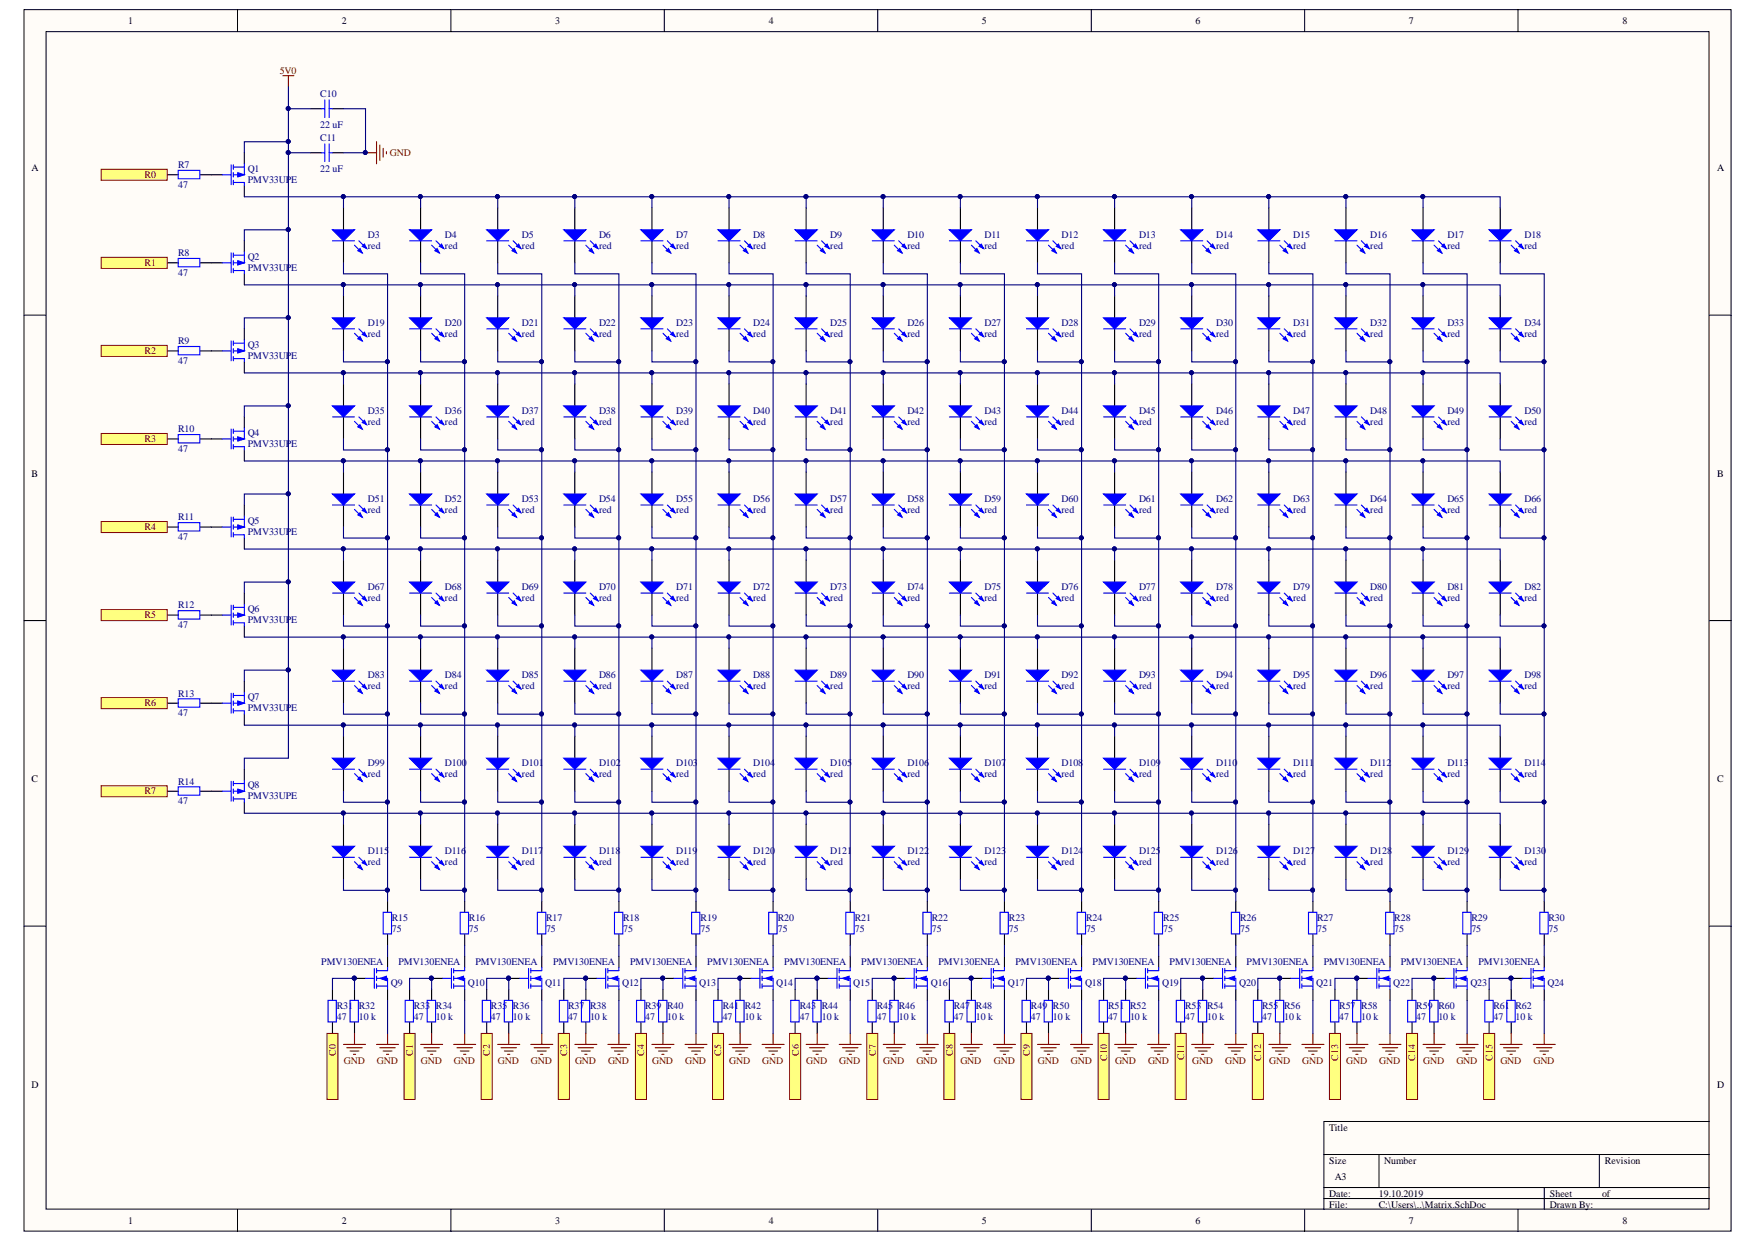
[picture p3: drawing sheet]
<svg xmlns="http://www.w3.org/2000/svg" width="297mm" height="210mm" viewBox="0 0 297 210" stroke-linecap="round" stroke-linejoin="round" font-family="sans-serif">
<defs><g id="words">
<g font-size="1.7">
<text x="21.7" y="4.1">1</text>
<text x="57.8" y="4.1">2</text>
<text x="93.8" y="4.1">3</text>
<text x="130" y="4.1">4</text>
<text x="166" y="4.1">5</text>
<text x="202.1" y="4.1">6</text>
<text x="238.2" y="4.1">7</text>
<text x="274.3" y="4.1">8</text>
<text x="5.3" y="28.9">A</text>
<text x="290.3" y="28.9">A</text>
<text x="5.3" y="80.6">B</text>
<text x="290.3" y="80.6">B</text>
<text x="5.3" y="132.2">C</text>
<text x="290.3" y="132.2">C</text>
<text x="5.3" y="183.8">D</text>
<text x="290.3" y="183.8">D</text>
<text x="224.7" y="191.1">Title</text>
<text x="224.7" y="196.6">Size</text>
<text x="234" y="196.6">Number</text>
<text x="271.3" y="196.6">Revision</text>
<text x="224.7" y="202.2">Date:</text>
<text x="225.7" y="199.4">A3</text>
<text x="233.1" y="202.2">19.10.2019</text>
<text x="262" y="202.2">Sheet</text>
<text x="270.8" y="202.2">of</text>
<text x="21.7" y="206.9">1</text>
<text x="57.8" y="206.9">2</text>
<text x="93.8" y="206.9">3</text>
<text x="130" y="206.9">4</text>
<text x="166" y="206.9">5</text>
<text x="202.1" y="206.9">6</text>
<text x="224.7" y="204.1">File:</text>
<text x="233.1" y="204.1">C:\Users\..\Matrix.SchDoc</text>
<text x="238.2" y="206.9">7</text>
<text x="262" y="204.1">Drawn By:</text>
<text x="274.3" y="206.9">8</text>
</g>
<g font-size="1.7" fill="#800000">
<text x="47.3" y="12.4">5V0</text>
<text x="65.9" y="26.4">GND</text>
<text x="24.5" y="30.1">R0</text>
<text x="24.5" y="45">R1</text>
<text x="24.5" y="59.9">R2</text>
<text x="24.5" y="74.7">R3</text>
<text x="24.5" y="89.6">R4</text>
<text x="24.5" y="104.5">R5</text>
<text x="24.5" y="119.4">R6</text>
<text x="24.5" y="134.3">R7</text>
<text x="56.8" y="178.5" transform="rotate(-90 56.8 178.5)">C0</text>
<text x="58.1" y="179.9">GND</text>
<text x="63.7" y="179.9">GND</text>
<text x="69.8" y="178.5" transform="rotate(-90 69.8 178.5)">C1</text>
<text x="71.2" y="179.9">GND</text>
<text x="76.7" y="179.9">GND</text>
<text x="82.8" y="178.5" transform="rotate(-90 82.8 178.5)">C2</text>
<text x="84.2" y="179.9">GND</text>
<text x="89.8" y="179.9">GND</text>
<text x="95.9" y="178.5" transform="rotate(-90 95.9 178.5)">C3</text>
<text x="97.2" y="179.9">GND</text>
<text x="102.8" y="179.9">GND</text>
<text x="108.9" y="178.5" transform="rotate(-90 108.9 178.5)">C4</text>
<text x="110.2" y="179.9">GND</text>
<text x="115.8" y="179.9">GND</text>
<text x="121.9" y="178.5" transform="rotate(-90 121.9 178.5)">C5</text>
<text x="123.3" y="179.9">GND</text>
<text x="128.9" y="179.9">GND</text>
<text x="135" y="178.5" transform="rotate(-90 135 178.5)">C6</text>
<text x="136.3" y="179.9">GND</text>
<text x="141.9" y="179.9">GND</text>
<text x="148.1" y="178.5" transform="rotate(-90 148.1 178.5)">C7</text>
<text x="149.3" y="179.9">GND</text>
<text x="154.9" y="179.9">GND</text>
<text x="161.1" y="178.5" transform="rotate(-90 161.1 178.5)">C8</text>
<text x="162.4" y="179.9">GND</text>
<text x="168" y="179.9">GND</text>
<text x="174.1" y="178.5" transform="rotate(-90 174.1 178.5)">C9</text>
<text x="175.5" y="179.9">GND</text>
<text x="181.1" y="179.9">GND</text>
<text x="187.2" y="179.3" transform="rotate(-90 187.2 179.3)">C10</text>
<text x="188.5" y="179.9">GND</text>
<text x="194.1" y="179.9">GND</text>
<text x="200.2" y="179.2" transform="rotate(-90 200.2 179.2)">C11</text>
<text x="201.5" y="179.9">GND</text>
<text x="207.1" y="179.9">GND</text>
<text x="213.2" y="179.3" transform="rotate(-90 213.2 179.3)">C12</text>
<text x="214.6" y="179.9">GND</text>
<text x="220.2" y="179.9">GND</text>
<text x="226.2" y="179.3" transform="rotate(-90 226.2 179.3)">C13</text>
<text x="227.6" y="179.9">GND</text>
<text x="233.2" y="179.9">GND</text>
<text x="239.3" y="179.3" transform="rotate(-90 239.3 179.3)">C14</text>
<text x="240.6" y="179.9">GND</text>
<text x="246.2" y="179.9">GND</text>
<text x="252.3" y="179.3" transform="rotate(-90 252.3 179.3)">C15</text>
<text x="253.7" y="179.9">GND</text>
<text x="259.2" y="179.9">GND</text>
</g>
<g font-size="1.7" fill="#000080">
<text x="54.1" y="16.3">C10</text>
<text x="54.1" y="21.6">22 uF</text>
<text x="54.1" y="23.8">C11</text>
<text x="30.1" y="28.4">R7</text>
<text x="41.9" y="29">Q1</text>
<text x="54.1" y="29">22 uF</text>
<text x="30.1" y="31.8">47</text>
<text x="41.9" y="30.9">PMV33UPE</text>
<text x="62.2" y="40.2">D3</text>
<text x="75.2" y="40.2">D4</text>
<text x="88.2" y="40.2">D5</text>
<text x="101.3" y="40.2">D6</text>
<text x="114.3" y="40.2">D7</text>
<text x="127.3" y="40.2">D8</text>
<text x="140.4" y="40.2">D9</text>
<text x="153.4" y="40.2">D10</text>
<text x="166.4" y="40.2">D11</text>
<text x="179.5" y="40.2">D12</text>
<text x="192.6" y="40.2">D13</text>
<text x="205.6" y="40.2">D14</text>
<text x="218.6" y="40.2">D15</text>
<text x="231.7" y="40.2">D16</text>
<text x="244.7" y="40.2">D17</text>
<text x="257.7" y="40.2">D18</text>
<text x="30.1" y="46.7">47</text>
<text x="30.1" y="43.3">R8</text>
<text x="41.9" y="43.9">Q2</text>
<text x="41.9" y="45.7">PMV33UPE</text>
<text x="62.2" y="42">red</text>
<text x="75.2" y="42">red</text>
<text x="88.2" y="42">red</text>
<text x="101.3" y="42">red</text>
<text x="114.3" y="42">red</text>
<text x="127.3" y="42">red</text>
<text x="140.4" y="42">red</text>
<text x="153.4" y="42">red</text>
<text x="166.4" y="42">red</text>
<text x="179.5" y="42">red</text>
<text x="192.6" y="42">red</text>
<text x="205.6" y="42">red</text>
<text x="218.6" y="42">red</text>
<text x="231.7" y="42">red</text>
<text x="244.7" y="42">red</text>
<text x="257.7" y="42">red</text>
<text x="30.1" y="58.2">R9</text>
<text x="41.9" y="58.8">Q3</text>
<text x="62.2" y="56.9">red</text>
<text x="62.2" y="55">D19</text>
<text x="75.2" y="56.9">red</text>
<text x="75.2" y="55">D20</text>
<text x="88.2" y="56.9">red</text>
<text x="88.2" y="55">D21</text>
<text x="101.3" y="56.9">red</text>
<text x="101.3" y="55">D22</text>
<text x="114.3" y="56.9">red</text>
<text x="114.3" y="55">D23</text>
<text x="127.3" y="56.9">red</text>
<text x="127.3" y="55">D24</text>
<text x="140.4" y="56.9">red</text>
<text x="140.4" y="55">D25</text>
<text x="153.4" y="56.9">red</text>
<text x="153.4" y="55">D26</text>
<text x="166.4" y="56.9">red</text>
<text x="166.4" y="55">D27</text>
<text x="179.5" y="56.9">red</text>
<text x="179.5" y="55">D28</text>
<text x="192.6" y="56.9">red</text>
<text x="192.6" y="55">D29</text>
<text x="205.6" y="56.9">red</text>
<text x="205.6" y="55">D30</text>
<text x="218.6" y="56.9">red</text>
<text x="218.6" y="55">D31</text>
<text x="231.7" y="56.9">red</text>
<text x="231.7" y="55">D32</text>
<text x="244.7" y="56.9">red</text>
<text x="244.7" y="55">D33</text>
<text x="257.7" y="56.9">red</text>
<text x="257.7" y="55">D34</text>
<text x="30.1" y="61.6">47</text>
<text x="41.9" y="60.6">PMV33UPE</text>
<text x="62.2" y="71.8">red</text>
<text x="62.2" y="69.9">D35</text>
<text x="75.2" y="71.8">red</text>
<text x="75.2" y="69.9">D36</text>
<text x="88.2" y="71.8">red</text>
<text x="88.2" y="69.9">D37</text>
<text x="101.3" y="71.8">red</text>
<text x="101.3" y="69.9">D38</text>
<text x="114.3" y="71.8">red</text>
<text x="114.3" y="69.9">D39</text>
<text x="127.3" y="71.8">red</text>
<text x="127.3" y="69.9">D40</text>
<text x="140.4" y="71.8">red</text>
<text x="140.4" y="69.9">D41</text>
<text x="153.4" y="71.8">red</text>
<text x="153.4" y="69.9">D42</text>
<text x="166.4" y="71.8">red</text>
<text x="166.4" y="69.9">D43</text>
<text x="179.5" y="71.8">red</text>
<text x="179.5" y="69.9">D44</text>
<text x="192.6" y="71.8">red</text>
<text x="192.6" y="69.9">D45</text>
<text x="205.6" y="71.8">red</text>
<text x="205.6" y="69.9">D46</text>
<text x="218.6" y="71.8">red</text>
<text x="218.6" y="69.9">D47</text>
<text x="231.7" y="71.8">red</text>
<text x="231.7" y="69.9">D48</text>
<text x="244.7" y="71.8">red</text>
<text x="244.7" y="69.9">D49</text>
<text x="257.7" y="71.8">red</text>
<text x="257.7" y="69.9">D50</text>
<text x="30.1" y="76.4">47</text>
<text x="30.1" y="73">R10</text>
<text x="41.9" y="73.6">Q4</text>
<text x="41.9" y="75.5">PMV33UPE</text>
<text x="30.1" y="87.9">R11</text>
<text x="41.9" y="88.5">Q5</text>
<text x="62.2" y="86.7">red</text>
<text x="62.2" y="84.8">D51</text>
<text x="75.2" y="86.7">red</text>
<text x="75.2" y="84.8">D52</text>
<text x="88.2" y="86.7">red</text>
<text x="88.2" y="84.8">D53</text>
<text x="101.3" y="86.7">red</text>
<text x="101.3" y="84.8">D54</text>
<text x="114.3" y="86.7">red</text>
<text x="114.3" y="84.8">D55</text>
<text x="127.3" y="86.7">red</text>
<text x="127.3" y="84.8">D56</text>
<text x="140.4" y="86.7">red</text>
<text x="140.4" y="84.8">D57</text>
<text x="153.4" y="86.7">red</text>
<text x="153.4" y="84.8">D58</text>
<text x="166.4" y="86.7">red</text>
<text x="166.4" y="84.8">D59</text>
<text x="179.5" y="86.7">red</text>
<text x="179.5" y="84.8">D60</text>
<text x="192.6" y="86.7">red</text>
<text x="192.6" y="84.8">D61</text>
<text x="205.6" y="86.7">red</text>
<text x="205.6" y="84.8">D62</text>
<text x="218.6" y="86.7">red</text>
<text x="218.6" y="84.8">D63</text>
<text x="231.7" y="86.7">red</text>
<text x="231.7" y="84.8">D64</text>
<text x="244.7" y="86.7">red</text>
<text x="244.7" y="84.8">D65</text>
<text x="257.7" y="86.7">red</text>
<text x="257.7" y="84.8">D66</text>
<text x="30.1" y="91.3">47</text>
<text x="41.9" y="90.4">PMV33UPE</text>
<text x="62.2" y="101.5">red</text>
<text x="62.2" y="99.7">D67</text>
<text x="75.2" y="101.5">red</text>
<text x="75.2" y="99.7">D68</text>
<text x="88.2" y="101.5">red</text>
<text x="88.2" y="99.7">D69</text>
<text x="101.3" y="101.5">red</text>
<text x="101.3" y="99.7">D70</text>
<text x="114.3" y="101.5">red</text>
<text x="114.3" y="99.7">D71</text>
<text x="127.3" y="101.5">red</text>
<text x="127.3" y="99.7">D72</text>
<text x="140.4" y="101.5">red</text>
<text x="140.4" y="99.7">D73</text>
<text x="153.4" y="101.5">red</text>
<text x="153.4" y="99.7">D74</text>
<text x="166.4" y="101.5">red</text>
<text x="166.4" y="99.7">D75</text>
<text x="179.5" y="101.5">red</text>
<text x="179.5" y="99.7">D76</text>
<text x="192.6" y="101.5">red</text>
<text x="192.6" y="99.7">D77</text>
<text x="205.6" y="101.5">red</text>
<text x="205.6" y="99.7">D78</text>
<text x="218.6" y="101.5">red</text>
<text x="218.6" y="99.7">D79</text>
<text x="231.7" y="101.5">red</text>
<text x="231.7" y="99.7">D80</text>
<text x="244.7" y="101.5">red</text>
<text x="244.7" y="99.7">D81</text>
<text x="257.7" y="101.5">red</text>
<text x="257.7" y="99.7">D82</text>
<text x="30.1" y="106.2">47</text>
<text x="30.1" y="102.8">R12</text>
<text x="41.9" y="103.4">Q6</text>
<text x="41.9" y="105.3">PMV33UPE</text>
<text x="30.1" y="117.8">R13</text>
<text x="41.9" y="118.3">Q7</text>
<text x="62.2" y="116.4">red</text>
<text x="62.2" y="114.6">D83</text>
<text x="75.2" y="116.4">red</text>
<text x="75.2" y="114.6">D84</text>
<text x="88.2" y="116.4">red</text>
<text x="88.2" y="114.6">D85</text>
<text x="101.3" y="116.4">red</text>
<text x="101.3" y="114.6">D86</text>
<text x="114.3" y="116.4">red</text>
<text x="114.3" y="114.6">D87</text>
<text x="127.3" y="116.4">red</text>
<text x="127.3" y="114.6">D88</text>
<text x="140.4" y="116.4">red</text>
<text x="140.4" y="114.6">D89</text>
<text x="153.4" y="116.4">red</text>
<text x="153.4" y="114.6">D90</text>
<text x="166.4" y="116.4">red</text>
<text x="166.4" y="114.6">D91</text>
<text x="179.5" y="116.4">red</text>
<text x="179.5" y="114.6">D92</text>
<text x="192.6" y="116.4">red</text>
<text x="192.6" y="114.6">D93</text>
<text x="205.6" y="116.4">red</text>
<text x="205.6" y="114.6">D94</text>
<text x="218.6" y="116.4">red</text>
<text x="218.6" y="114.6">D95</text>
<text x="231.7" y="116.4">red</text>
<text x="231.7" y="114.6">D96</text>
<text x="244.7" y="116.4">red</text>
<text x="244.7" y="114.6">D97</text>
<text x="257.7" y="116.4">red</text>
<text x="257.7" y="114.6">D98</text>
<text x="30.1" y="121.1">47</text>
<text x="41.9" y="120.1">PMV33UPE</text>
<text x="62.2" y="131.3">red</text>
<text x="62.2" y="129.4">D99</text>
<text x="75.2" y="131.3">red</text>
<text x="75.2" y="129.4">D100</text>
<text x="88.2" y="131.3">red</text>
<text x="88.2" y="129.4">D101</text>
<text x="101.3" y="131.3">red</text>
<text x="101.3" y="129.4">D102</text>
<text x="114.3" y="131.3">red</text>
<text x="114.3" y="129.4">D103</text>
<text x="127.3" y="131.3">red</text>
<text x="127.3" y="129.4">D104</text>
<text x="140.4" y="131.3">red</text>
<text x="140.4" y="129.4">D105</text>
<text x="153.4" y="131.3">red</text>
<text x="153.4" y="129.4">D106</text>
<text x="166.4" y="131.3">red</text>
<text x="166.4" y="129.4">D107</text>
<text x="179.5" y="131.3">red</text>
<text x="179.5" y="129.4">D108</text>
<text x="192.6" y="131.3">red</text>
<text x="192.6" y="129.4">D109</text>
<text x="205.6" y="131.3">red</text>
<text x="205.6" y="129.4">D110</text>
<text x="218.6" y="131.3">red</text>
<text x="218.6" y="129.4">D111</text>
<text x="231.7" y="131.3">red</text>
<text x="231.7" y="129.4">D112</text>
<text x="244.7" y="131.3">red</text>
<text x="244.7" y="129.4">D113</text>
<text x="257.7" y="131.3">red</text>
<text x="257.7" y="129.4">D114</text>
<text x="30.1" y="135.9">47</text>
<text x="30.1" y="132.6">R14</text>
<text x="41.9" y="133.2">Q8</text>
<text x="41.9" y="135">PMV33UPE</text>
<text x="62.2" y="146.2">red</text>
<text x="62.2" y="144.3">D115</text>
<text x="75.2" y="146.2">red</text>
<text x="75.2" y="144.3">D116</text>
<text x="88.2" y="146.2">red</text>
<text x="88.2" y="144.3">D117</text>
<text x="101.3" y="146.2">red</text>
<text x="101.3" y="144.3">D118</text>
<text x="114.3" y="146.2">red</text>
<text x="114.3" y="144.3">D119</text>
<text x="127.3" y="146.2">red</text>
<text x="127.3" y="144.3">D120</text>
<text x="140.4" y="146.2">red</text>
<text x="140.4" y="144.3">D121</text>
<text x="153.4" y="146.2">red</text>
<text x="153.4" y="144.3">D122</text>
<text x="166.4" y="146.2">red</text>
<text x="166.4" y="144.3">D123</text>
<text x="179.5" y="146.2">red</text>
<text x="179.5" y="144.3">D124</text>
<text x="192.6" y="146.2">red</text>
<text x="192.6" y="144.3">D125</text>
<text x="205.6" y="146.2">red</text>
<text x="205.6" y="144.3">D126</text>
<text x="218.6" y="146.2">red</text>
<text x="218.6" y="144.3">D127</text>
<text x="231.7" y="146.2">red</text>
<text x="231.7" y="144.3">D128</text>
<text x="244.7" y="146.2">red</text>
<text x="244.7" y="144.3">D129</text>
<text x="257.7" y="146.2">red</text>
<text x="257.7" y="144.3">D130</text>
<text x="66.2" y="155.6">R15</text>
<text x="79.3" y="155.6">R16</text>
<text x="92.3" y="155.6">R17</text>
<text x="105.3" y="155.6">R18</text>
<text x="118.5" y="155.6">R19</text>
<text x="131.5" y="155.6">R20</text>
<text x="144.5" y="155.6">R21</text>
<text x="157.5" y="155.6">R22</text>
<text x="170.6" y="155.6">R23</text>
<text x="183.6" y="155.6">R24</text>
<text x="196.6" y="155.6">R25</text>
<text x="209.7" y="155.6">R26</text>
<text x="222.7" y="155.6">R27</text>
<text x="235.7" y="155.6">R28</text>
<text x="248.7" y="155.6">R29</text>
<text x="261.8" y="155.6">R30</text>
<text x="66.2" y="157.6">75</text>
<text x="79.3" y="157.6">75</text>
<text x="92.3" y="157.6">75</text>
<text x="105.3" y="157.6">75</text>
<text x="118.5" y="157.6">75</text>
<text x="131.5" y="157.6">75</text>
<text x="144.5" y="157.6">75</text>
<text x="157.5" y="157.6">75</text>
<text x="170.6" y="157.6">75</text>
<text x="183.6" y="157.6">75</text>
<text x="196.6" y="157.6">75</text>
<text x="209.7" y="157.6">75</text>
<text x="222.7" y="157.6">75</text>
<text x="235.7" y="157.6">75</text>
<text x="248.7" y="157.6">75</text>
<text x="261.8" y="157.6">75</text>
<text x="54.3" y="163.2">PMV130ENEA</text>
<text x="66.1" y="166.6">Q9</text>
<text x="67.3" y="163.2">PMV130ENEA</text>
<text x="79.1" y="166.6">Q10</text>
<text x="80.4" y="163.2">PMV130ENEA</text>
<text x="92.1" y="166.6">Q11</text>
<text x="93.5" y="163.2">PMV130ENEA</text>
<text x="105.2" y="166.6">Q12</text>
<text x="106.5" y="163.2">PMV130ENEA</text>
<text x="118.2" y="166.6">Q13</text>
<text x="119.6" y="163.2">PMV130ENEA</text>
<text x="131.2" y="166.6">Q14</text>
<text x="132.6" y="163.2">PMV130ENEA</text>
<text x="144.3" y="166.6">Q15</text>
<text x="145.6" y="163.2">PMV130ENEA</text>
<text x="157.4" y="166.6">Q16</text>
<text x="158.6" y="163.2">PMV130ENEA</text>
<text x="170.4" y="166.6">Q17</text>
<text x="171.7" y="163.2">PMV130ENEA</text>
<text x="183.4" y="166.6">Q18</text>
<text x="184.7" y="163.2">PMV130ENEA</text>
<text x="196.5" y="166.6">Q19</text>
<text x="197.7" y="163.2">PMV130ENEA</text>
<text x="209.5" y="166.6">Q20</text>
<text x="210.8" y="163.2">PMV130ENEA</text>
<text x="222.5" y="166.6">Q21</text>
<text x="223.8" y="163.2">PMV130ENEA</text>
<text x="235.6" y="166.6">Q22</text>
<text x="236.8" y="163.2">PMV130ENEA</text>
<text x="248.6" y="166.6">Q23</text>
<text x="249.9" y="163.2">PMV130ENEA</text>
<text x="261.6" y="166.6">Q24</text>
<text x="56.9" y="172.5">47</text>
<text x="56.9" y="170.6">R31</text>
<text x="60.7" y="172.5">10 k</text>
<text x="60.7" y="170.6">R32</text>
<text x="70" y="172.5">47</text>
<text x="70" y="170.6">R33</text>
<text x="73.7" y="172.5">10 k</text>
<text x="73.7" y="170.6">R34</text>
<text x="83" y="172.5">47</text>
<text x="83" y="170.6">R35</text>
<text x="86.7" y="172.5">10 k</text>
<text x="86.7" y="170.6">R36</text>
<text x="96" y="172.5">47</text>
<text x="96" y="170.6">R37</text>
<text x="99.8" y="172.5">10 k</text>
<text x="99.8" y="170.6">R38</text>
<text x="109.1" y="172.5">47</text>
<text x="109.1" y="170.6">R39</text>
<text x="112.8" y="172.5">10 k</text>
<text x="112.8" y="170.6">R40</text>
<text x="122.2" y="172.5">47</text>
<text x="122.2" y="170.6">R41</text>
<text x="125.9" y="172.5">10 k</text>
<text x="125.9" y="170.6">R42</text>
<text x="135.2" y="172.5">47</text>
<text x="135.2" y="170.6">R43</text>
<text x="138.9" y="172.5">10 k</text>
<text x="138.9" y="170.6">R44</text>
<text x="148.2" y="172.5">47</text>
<text x="148.2" y="170.6">R45</text>
<text x="152" y="172.5">10 k</text>
<text x="152" y="170.6">R46</text>
<text x="161.3" y="172.5">47</text>
<text x="161.3" y="170.6">R47</text>
<text x="165" y="172.5">10 k</text>
<text x="165" y="170.6">R48</text>
<text x="174.3" y="172.5">47</text>
<text x="174.3" y="170.6">R49</text>
<text x="178" y="172.5">10 k</text>
<text x="178" y="170.6">R50</text>
<text x="187.3" y="172.5">47</text>
<text x="187.3" y="170.6">R51</text>
<text x="191" y="172.5">10 k</text>
<text x="191" y="170.6">R52</text>
<text x="200.4" y="172.5">47</text>
<text x="200.4" y="170.6">R53</text>
<text x="204.1" y="172.5">10 k</text>
<text x="204.1" y="170.6">R54</text>
<text x="213.4" y="172.5">47</text>
<text x="213.4" y="170.6">R55</text>
<text x="217.1" y="172.5">10 k</text>
<text x="217.1" y="170.6">R56</text>
<text x="226.4" y="172.5">47</text>
<text x="226.4" y="170.6">R57</text>
<text x="230.1" y="172.5">10 k</text>
<text x="230.1" y="170.6">R58</text>
<text x="239.4" y="172.5">47</text>
<text x="239.4" y="170.6">R59</text>
<text x="243.2" y="172.5">10 k</text>
<text x="243.2" y="170.6">R60</text>
<text x="252.5" y="172.5">47</text>
<text x="252.5" y="170.6">R61</text>
<text x="256.2" y="172.5">10 k</text>
<text x="256.2" y="170.6">R62</text>
</g>
</g></defs>
<g fill="#fffcf8" stroke="#000" stroke-width=".17">
<path d="M4.1 1.6h288.6v206.5h-288.6z"/>
<path d="M7.8 5.4h281.1v198.9h-281.1z"/>
</g>
<g fill="none" stroke="#000" stroke-width=".17">
<path d="M40.2 1.6v3.8M76.2 1.6v3.8M112.3 1.6v3.8M148.4 1.6v3.8M184.5 1.6v3.8M220.6 1.6v3.8M256.6 1.6v3.8M4.1 53.3h3.7M289 53.3h3.7M4.1 104.9h3.7M289 104.9h3.7M4.1 156.5h3.7"/>
<path d="M289 156.5h3.7M223.8 195.1h65.2M233.1 195.1v5.6M270.4 195.1v5.6M289 189.5h-65.2v14.9M40.2 204.4v3.7M76.2 204.4v3.7M112.3 204.4v3.7M148.4 204.4v3.7M184.5 204.4v3.7M220.6 204.4v3.7M223.8 200.7h65.2"/>
<path d="M223.8 202.6h65.2M256.6 204.4v3.7M261.1 200.7v3.7"/>
</g>
<path d="M162.4 35.1v3.7M162.4 40.7v3.7" fill="none" stroke="#000" stroke-width=".19"/>
<path d="M160.5 38.8h3.7l-1.8 1.9z" fill="#00f"/>
<path d="M160.5 38.8h3.7l-1.8 1.9zM164.2 41.4l1.3 1.3M165 40.7l1.3 1.3" fill="none" stroke="#00f" stroke-width=".19"/>
<path d="M164.8 42.4l.4-.4 .3 .7z" fill="#00f"/>
<path d="M164.8 42.4l.4-.4 .3 .7z" fill="none" stroke="#00f" stroke-width=".19"/>
<path d="M165.5 41.6l.4-.3 .4 .7z" fill="#00f"/>
<path d="M160.5 40.7h3.7M165.5 41.6l.4-.3 .4 .7z" fill="none" stroke="#00f" stroke-width=".19"/>
<path d="M162.4 50v3.7M162.4 55.6v3.7" fill="none" stroke="#000" stroke-width=".19"/>
<path d="M160.5 53.7h3.7l-1.8 1.9z" fill="#00f"/>
<path d="M160.5 53.7h3.7l-1.8 1.9zM164.2 56.3l1.3 1.3M165 55.6l1.3 1.3" fill="none" stroke="#00f" stroke-width=".19"/>
<path d="M164.8 57.3l.4-.4 .3 .7z" fill="#00f"/>
<path d="M164.8 57.3l.4-.4 .3 .7z" fill="none" stroke="#00f" stroke-width=".19"/>
<path d="M165.5 56.5l.4-.4 .4 .8z" fill="#00f"/>
<path d="M160.5 55.6h3.7M165.5 56.5l.4-.4 .4 .8z" fill="none" stroke="#00f" stroke-width=".19"/>
<path d="M162.4 64.9v3.7M162.4 70.5v3.7" fill="none" stroke="#000" stroke-width=".19"/>
<path d="M160.5 68.6h3.7l-1.8 1.9z" fill="#00f"/>
<path d="M160.5 68.6h3.7l-1.8 1.9zM164.2 71.2l1.3 1.3M165 70.5l1.3 1.3" fill="none" stroke="#00f" stroke-width=".19"/>
<path d="M164.8 72.1l.4-.3 .3 .7z" fill="#00f"/>
<path d="M164.8 72.1l.4-.3 .3 .7z" fill="none" stroke="#00f" stroke-width=".19"/>
<path d="M165.5 71.4l.4-.4 .4 .8z" fill="#00f"/>
<path d="M160.5 70.5h3.7M165.5 71.4l.4-.4 .4 .8z" fill="none" stroke="#00f" stroke-width=".19"/>
<path d="M162.4 79.8v3.7M162.4 85.4v3.7" fill="none" stroke="#000" stroke-width=".19"/>
<path d="M160.5 83.5h3.7l-1.8 1.9z" fill="#00f"/>
<path d="M160.5 83.5h3.7l-1.8 1.9zM164.2 86.1l1.3 1.3M165 85.4l1.3 1.3" fill="none" stroke="#00f" stroke-width=".19"/>
<path d="M164.8 87l.4-.3 .3 .7z" fill="#00f"/>
<path d="M164.8 87l.4-.3 .3 .7z" fill="none" stroke="#00f" stroke-width=".19"/>
<path d="M165.5 86.3l.4-.4 .4 .8z" fill="#00f"/>
<path d="M160.5 85.4h3.7M165.5 86.3l.4-.4 .4 .8z" fill="none" stroke="#00f" stroke-width=".19"/>
<path d="M162.4 94.7v3.7M162.4 100.2v3.8" fill="none" stroke="#000" stroke-width=".19"/>
<path d="M160.5 98.4h3.7l-1.8 1.8z" fill="#00f"/>
<path d="M160.5 98.4h3.7l-1.8 1.8zM164.2 101l1.3 1.3M165 100.2l1.3 1.3" fill="none" stroke="#00f" stroke-width=".19"/>
<path d="M164.8 101.9l.4-.4 .3 .8z" fill="#00f"/>
<path d="M164.8 101.9l.4-.4 .3 .8z" fill="none" stroke="#00f" stroke-width=".19"/>
<path d="M165.5 101.2l.4-.4 .4 .7z" fill="#00f"/>
<path d="M160.5 100.2h3.7M165.5 101.2l.4-.4 .4 .7z" fill="none" stroke="#00f" stroke-width=".19"/>
<path d="M162.4 109.5v3.8M162.4 115.1v3.7" fill="none" stroke="#000" stroke-width=".19"/>
<path d="M160.5 113.3h3.7l-1.8 1.8z" fill="#00f"/>
<path d="M160.5 113.3h3.7l-1.8 1.8zM164.2 115.9l1.3 1.3M165 115.1l1.3 1.3" fill="none" stroke="#00f" stroke-width=".19"/>
<path d="M164.8 116.8l.4-.4 .3 .8z" fill="#00f"/>
<path d="M164.8 116.8l.4-.4 .3 .8z" fill="none" stroke="#00f" stroke-width=".19"/>
<path d="M165.5 116l.4-.3 .4 .7z" fill="#00f"/>
<path d="M160.5 115.1h3.7M165.5 116l.4-.3 .4 .7z" fill="none" stroke="#00f" stroke-width=".19"/>
<path d="M162.4 124.4v3.7M162.4 130v3.7" fill="none" stroke="#000" stroke-width=".19"/>
<path d="M160.5 128.1h3.7l-1.8 1.9z" fill="#00f"/>
<path d="M160.5 128.1h3.7l-1.8 1.9zM164.2 130.7l1.3 1.3M165 130l1.3 1.3" fill="none" stroke="#00f" stroke-width=".19"/>
<path d="M164.8 131.7l.4-.4 .3 .7z" fill="#00f"/>
<path d="M164.8 131.7l.4-.4 .3 .7z" fill="none" stroke="#00f" stroke-width=".19"/>
<path d="M165.5 130.9l.4-.3 .4 .7z" fill="#00f"/>
<path d="M160.5 130h3.7M165.5 130.9l.4-.3 .4 .7z" fill="none" stroke="#00f" stroke-width=".19"/>
<path d="M162.4 139.3v3.7M162.4 144.9v3.7" fill="none" stroke="#000" stroke-width=".19"/>
<path d="M160.5 143h3.7l-1.8 1.9z" fill="#00f"/>
<path d="M160.5 143h3.7l-1.8 1.9zM164.2 145.6l1.3 1.3M165 144.9l1.3 1.3" fill="none" stroke="#00f" stroke-width=".19"/>
<path d="M164.8 146.6l.4-.4 .3 .7z" fill="#00f"/>
<path d="M164.8 146.6l.4-.4 .3 .7z" fill="none" stroke="#00f" stroke-width=".19"/>
<path d="M165.5 145.8l.4-.4 .4 .8z" fill="#00f"/>
<path d="M160.5 144.9h3.7M165.5 145.8l.4-.4 .4 .8z" fill="none" stroke="#00f" stroke-width=".19"/>
<path d="M175.4 35.1v3.7M175.4 40.7v3.7" fill="none" stroke="#000" stroke-width=".19"/>
<path d="M173.5 38.8h3.8l-1.9 1.9z" fill="#00f"/>
<path d="M173.5 38.8h3.8l-1.9 1.9zM177.3 41.4l1.3 1.3M178 40.7l1.3 1.3" fill="none" stroke="#00f" stroke-width=".19"/>
<path d="M177.8 42.4l.4-.4 .4 .7z" fill="#00f"/>
<path d="M177.8 42.4l.4-.4 .4 .7z" fill="none" stroke="#00f" stroke-width=".19"/>
<path d="M178.6 41.6l.3-.3 .4 .7z" fill="#00f"/>
<path d="M173.5 40.7h3.8M178.6 41.6l.3-.3 .4 .7z" fill="none" stroke="#00f" stroke-width=".19"/>
<path d="M175.4 50v3.7M175.4 55.6v3.7" fill="none" stroke="#000" stroke-width=".19"/>
<path d="M173.5 53.7h3.8l-1.9 1.9z" fill="#00f"/>
<path d="M173.5 53.7h3.8l-1.9 1.9zM177.3 56.3l1.3 1.3M178 55.6l1.3 1.3" fill="none" stroke="#00f" stroke-width=".19"/>
<path d="M177.8 57.3l.4-.4 .4 .7z" fill="#00f"/>
<path d="M177.8 57.3l.4-.4 .4 .7z" fill="none" stroke="#00f" stroke-width=".19"/>
<path d="M178.6 56.5l.3-.4 .4 .8z" fill="#00f"/>
<path d="M173.5 55.6h3.8M178.6 56.5l.3-.4 .4 .8z" fill="none" stroke="#00f" stroke-width=".19"/>
<path d="M175.4 64.9v3.7M175.4 70.5v3.7" fill="none" stroke="#000" stroke-width=".19"/>
<path d="M173.5 68.6h3.8l-1.9 1.9z" fill="#00f"/>
<path d="M173.5 68.6h3.8l-1.9 1.9zM177.3 71.2l1.3 1.3M178 70.5l1.3 1.3" fill="none" stroke="#00f" stroke-width=".19"/>
<path d="M177.8 72.1l.4-.3 .4 .7z" fill="#00f"/>
<path d="M177.8 72.1l.4-.3 .4 .7z" fill="none" stroke="#00f" stroke-width=".19"/>
<path d="M178.6 71.4l.3-.4 .4 .8z" fill="#00f"/>
<path d="M173.5 70.5h3.8M178.6 71.4l.3-.4 .4 .8z" fill="none" stroke="#00f" stroke-width=".19"/>
<path d="M175.4 79.8v3.7M175.4 85.4v3.7" fill="none" stroke="#000" stroke-width=".19"/>
<path d="M173.5 83.5h3.8l-1.9 1.9z" fill="#00f"/>
<path d="M173.5 83.5h3.8l-1.9 1.9zM177.3 86.1l1.3 1.3M178 85.4l1.3 1.3" fill="none" stroke="#00f" stroke-width=".19"/>
<path d="M177.8 87l.4-.3 .4 .7z" fill="#00f"/>
<path d="M177.8 87l.4-.3 .4 .7z" fill="none" stroke="#00f" stroke-width=".19"/>
<path d="M178.6 86.3l.3-.4 .4 .8z" fill="#00f"/>
<path d="M173.5 85.4h3.8M178.6 86.3l.3-.4 .4 .8z" fill="none" stroke="#00f" stroke-width=".19"/>
<path d="M175.4 94.7v3.7M175.4 100.2v3.8" fill="none" stroke="#000" stroke-width=".19"/>
<path d="M173.5 98.4h3.8l-1.9 1.8z" fill="#00f"/>
<path d="M173.5 98.4h3.8l-1.9 1.8zM177.3 101l1.3 1.3M178 100.2l1.3 1.3" fill="none" stroke="#00f" stroke-width=".19"/>
<path d="M177.8 101.9l.4-.4 .4 .8z" fill="#00f"/>
<path d="M177.8 101.9l.4-.4 .4 .8z" fill="none" stroke="#00f" stroke-width=".19"/>
<path d="M178.6 101.2l.3-.4 .4 .7z" fill="#00f"/>
<path d="M173.5 100.2h3.8M178.6 101.2l.3-.4 .4 .7z" fill="none" stroke="#00f" stroke-width=".19"/>
<path d="M175.4 109.5v3.8M175.4 115.1v3.7" fill="none" stroke="#000" stroke-width=".19"/>
<path d="M173.5 113.3h3.8l-1.9 1.8z" fill="#00f"/>
<path d="M173.5 113.3h3.8l-1.9 1.8zM177.3 115.9l1.3 1.3M178 115.1l1.3 1.3" fill="none" stroke="#00f" stroke-width=".19"/>
<path d="M177.8 116.8l.4-.4 .4 .8z" fill="#00f"/>
<path d="M177.8 116.8l.4-.4 .4 .8z" fill="none" stroke="#00f" stroke-width=".19"/>
<path d="M178.6 116l.3-.3 .4 .7z" fill="#00f"/>
<path d="M173.5 115.1h3.8M178.6 116l.3-.3 .4 .7z" fill="none" stroke="#00f" stroke-width=".19"/>
<path d="M175.4 124.4v3.7M175.4 130v3.7" fill="none" stroke="#000" stroke-width=".19"/>
<path d="M173.5 128.1h3.8l-1.9 1.9z" fill="#00f"/>
<path d="M173.5 128.1h3.8l-1.9 1.9zM177.3 130.7l1.3 1.3M178 130l1.3 1.3" fill="none" stroke="#00f" stroke-width=".19"/>
<path d="M177.8 131.7l.4-.4 .4 .7z" fill="#00f"/>
<path d="M177.8 131.7l.4-.4 .4 .7z" fill="none" stroke="#00f" stroke-width=".19"/>
<path d="M178.6 130.9l.3-.3 .4 .7z" fill="#00f"/>
<path d="M173.5 130h3.8M178.6 130.9l.3-.3 .4 .7z" fill="none" stroke="#00f" stroke-width=".19"/>
<path d="M175.4 139.3v3.7M175.4 144.9v3.7" fill="none" stroke="#000" stroke-width=".19"/>
<path d="M173.5 143h3.8l-1.9 1.9z" fill="#00f"/>
<path d="M173.5 143h3.8l-1.9 1.9zM177.3 145.6l1.3 1.3M178 144.9l1.3 1.3" fill="none" stroke="#00f" stroke-width=".19"/>
<path d="M177.8 146.6l.4-.4 .4 .7z" fill="#00f"/>
<path d="M177.8 146.6l.4-.4 .4 .7z" fill="none" stroke="#00f" stroke-width=".19"/>
<path d="M178.6 145.8l.3-.4 .4 .8z" fill="#00f"/>
<path d="M173.5 144.9h3.8M178.6 145.8l.3-.4 .4 .8z" fill="none" stroke="#00f" stroke-width=".19"/>
<path d="M188.4 35.1v3.7M188.4 40.7v3.7" fill="none" stroke="#000" stroke-width=".19"/>
<path d="M186.6 38.8h3.7l-1.9 1.9z" fill="#00f"/>
<path d="M186.6 38.8h3.7l-1.9 1.9zM190.3 41.4l1.3 1.3M191 40.7l1.3 1.3" fill="none" stroke="#00f" stroke-width=".19"/>
<path d="M190.9 42.4l.3-.4 .4 .7z" fill="#00f"/>
<path d="M190.9 42.4l.3-.4 .4 .7z" fill="none" stroke="#00f" stroke-width=".19"/>
<path d="M191.6 41.6l.4-.3 .3 .7z" fill="#00f"/>
<path d="M186.6 40.7h3.7M191.6 41.6l.4-.3 .3 .7z" fill="none" stroke="#00f" stroke-width=".19"/>
<path d="M188.4 50v3.7M188.4 55.6v3.7" fill="none" stroke="#000" stroke-width=".19"/>
<path d="M186.6 53.7h3.7l-1.9 1.9z" fill="#00f"/>
<path d="M186.6 53.7h3.7l-1.9 1.9zM190.3 56.3l1.3 1.3M191 55.6l1.3 1.3" fill="none" stroke="#00f" stroke-width=".19"/>
<path d="M190.9 57.3l.3-.4 .4 .7z" fill="#00f"/>
<path d="M190.9 57.3l.3-.4 .4 .7z" fill="none" stroke="#00f" stroke-width=".19"/>
<path d="M191.6 56.5l.4-.4 .3 .8z" fill="#00f"/>
<path d="M186.6 55.6h3.7M191.6 56.5l.4-.4 .3 .8z" fill="none" stroke="#00f" stroke-width=".19"/>
<path d="M188.4 64.9v3.7M188.4 70.5v3.7" fill="none" stroke="#000" stroke-width=".19"/>
<path d="M186.6 68.6h3.7l-1.9 1.9z" fill="#00f"/>
<path d="M186.6 68.6h3.7l-1.9 1.9zM190.3 71.2l1.3 1.3M191 70.5l1.3 1.3" fill="none" stroke="#00f" stroke-width=".19"/>
<path d="M190.9 72.1l.3-.3 .4 .7z" fill="#00f"/>
<path d="M190.9 72.1l.3-.3 .4 .7z" fill="none" stroke="#00f" stroke-width=".19"/>
<path d="M191.6 71.4l.4-.4 .3 .8z" fill="#00f"/>
<path d="M186.6 70.5h3.7M191.6 71.4l.4-.4 .3 .8z" fill="none" stroke="#00f" stroke-width=".19"/>
<path d="M188.4 79.8v3.7M188.4 85.4v3.7" fill="none" stroke="#000" stroke-width=".19"/>
<path d="M186.6 83.5h3.7l-1.9 1.9z" fill="#00f"/>
<path d="M186.6 83.5h3.7l-1.9 1.9zM190.3 86.1l1.3 1.3M191 85.4l1.3 1.3" fill="none" stroke="#00f" stroke-width=".19"/>
<path d="M190.9 87l.3-.3 .4 .7z" fill="#00f"/>
<path d="M190.9 87l.3-.3 .4 .7z" fill="none" stroke="#00f" stroke-width=".19"/>
<path d="M191.6 86.3l.4-.4 .3 .8z" fill="#00f"/>
<path d="M186.6 85.4h3.7M191.6 86.3l.4-.4 .3 .8z" fill="none" stroke="#00f" stroke-width=".19"/>
<path d="M188.4 94.7v3.7M188.4 100.2v3.8" fill="none" stroke="#000" stroke-width=".19"/>
<path d="M186.6 98.4h3.7l-1.9 1.8z" fill="#00f"/>
<path d="M186.6 98.4h3.7l-1.9 1.8zM190.3 101l1.3 1.3M191 100.2l1.3 1.3" fill="none" stroke="#00f" stroke-width=".19"/>
<path d="M190.9 101.9l.3-.4 .4 .8z" fill="#00f"/>
<path d="M190.9 101.9l.3-.4 .4 .8z" fill="none" stroke="#00f" stroke-width=".19"/>
<path d="M191.6 101.2l.4-.4 .3 .7z" fill="#00f"/>
<path d="M186.6 100.2h3.7M191.6 101.2l.4-.4 .3 .7z" fill="none" stroke="#00f" stroke-width=".19"/>
<path d="M188.4 109.5v3.8M188.4 115.1v3.7" fill="none" stroke="#000" stroke-width=".19"/>
<path d="M186.6 113.3h3.7l-1.9 1.8z" fill="#00f"/>
<path d="M186.6 113.3h3.7l-1.9 1.8zM190.3 115.9l1.3 1.3M191 115.1l1.3 1.3" fill="none" stroke="#00f" stroke-width=".19"/>
<path d="M190.9 116.8l.3-.4 .4 .8z" fill="#00f"/>
<path d="M190.9 116.8l.3-.4 .4 .8z" fill="none" stroke="#00f" stroke-width=".19"/>
<path d="M191.6 116l.4-.3 .3 .7z" fill="#00f"/>
<path d="M186.6 115.1h3.7M191.6 116l.4-.3 .3 .7z" fill="none" stroke="#00f" stroke-width=".19"/>
<path d="M188.4 124.4v3.7M188.4 130v3.7" fill="none" stroke="#000" stroke-width=".19"/>
<path d="M186.6 128.1h3.7l-1.9 1.9z" fill="#00f"/>
<path d="M186.6 128.1h3.7l-1.9 1.9zM190.3 130.7l1.3 1.3M191 130l1.3 1.3" fill="none" stroke="#00f" stroke-width=".19"/>
<path d="M190.9 131.7l.3-.4 .4 .7z" fill="#00f"/>
<path d="M190.9 131.7l.3-.4 .4 .7z" fill="none" stroke="#00f" stroke-width=".19"/>
<path d="M191.6 130.9l.4-.3 .3 .7z" fill="#00f"/>
<path d="M186.6 130h3.7M191.6 130.9l.4-.3 .3 .7z" fill="none" stroke="#00f" stroke-width=".19"/>
<path d="M188.4 139.3v3.7M188.4 144.9v3.7" fill="none" stroke="#000" stroke-width=".19"/>
<path d="M186.6 143h3.7l-1.9 1.9z" fill="#00f"/>
<path d="M186.6 143h3.7l-1.9 1.9zM190.3 145.6l1.3 1.3M191 144.9l1.3 1.3" fill="none" stroke="#00f" stroke-width=".19"/>
<path d="M190.9 146.6l.3-.4 .4 .7z" fill="#00f"/>
<path d="M190.9 146.6l.3-.4 .4 .7z" fill="none" stroke="#00f" stroke-width=".19"/>
<path d="M191.6 145.8l.4-.4 .3 .8z" fill="#00f"/>
<path d="M186.6 144.9h3.7M191.6 145.8l.4-.4 .3 .8z" fill="none" stroke="#00f" stroke-width=".19"/>
<path d="M201.5 35.1v3.7M201.5 40.7v3.7" fill="none" stroke="#000" stroke-width=".19"/>
<path d="M199.6 38.8h3.7l-1.8 1.9z" fill="#00f"/>
<path d="M199.6 38.8h3.7l-1.8 1.9zM203.3 41.4l1.3 1.3M204.1 40.7l1.3 1.3" fill="none" stroke="#00f" stroke-width=".19"/>
<path d="M203.9 42.4l.4-.4 .3 .7z" fill="#00f"/>
<path d="M203.9 42.4l.4-.4 .3 .7z" fill="none" stroke="#00f" stroke-width=".19"/>
<path d="M204.6 41.6l.4-.3 .4 .7z" fill="#00f"/>
<path d="M199.6 40.7h3.7M204.6 41.6l.4-.3 .4 .7z" fill="none" stroke="#00f" stroke-width=".19"/>
<path d="M201.5 50v3.7M201.5 55.6v3.7" fill="none" stroke="#000" stroke-width=".19"/>
<path d="M199.6 53.7h3.7l-1.8 1.9z" fill="#00f"/>
<path d="M199.6 53.7h3.7l-1.8 1.9zM203.3 56.3l1.3 1.3M204.1 55.6l1.3 1.3" fill="none" stroke="#00f" stroke-width=".19"/>
<path d="M203.9 57.3l.4-.4 .3 .7z" fill="#00f"/>
<path d="M203.9 57.3l.4-.4 .3 .7z" fill="none" stroke="#00f" stroke-width=".19"/>
<path d="M204.6 56.5l.4-.4 .4 .8z" fill="#00f"/>
<path d="M199.6 55.6h3.7M204.6 56.5l.4-.4 .4 .8z" fill="none" stroke="#00f" stroke-width=".19"/>
<path d="M201.5 64.9v3.7M201.5 70.5v3.7" fill="none" stroke="#000" stroke-width=".19"/>
<path d="M199.6 68.6h3.7l-1.8 1.9z" fill="#00f"/>
<path d="M199.6 68.6h3.7l-1.8 1.9zM203.3 71.2l1.3 1.3M204.1 70.5l1.3 1.3" fill="none" stroke="#00f" stroke-width=".19"/>
<path d="M203.9 72.1l.4-.3 .3 .7z" fill="#00f"/>
<path d="M203.9 72.1l.4-.3 .3 .7z" fill="none" stroke="#00f" stroke-width=".19"/>
<path d="M204.6 71.4l.4-.4 .4 .8z" fill="#00f"/>
<path d="M199.6 70.5h3.7M204.6 71.4l.4-.4 .4 .8z" fill="none" stroke="#00f" stroke-width=".19"/>
<path d="M201.5 79.8v3.7M201.5 85.4v3.7" fill="none" stroke="#000" stroke-width=".19"/>
<path d="M199.6 83.5h3.7l-1.8 1.9z" fill="#00f"/>
<path d="M199.6 83.5h3.7l-1.8 1.9zM203.3 86.1l1.3 1.3M204.1 85.4l1.3 1.3" fill="none" stroke="#00f" stroke-width=".19"/>
<path d="M203.9 87l.4-.3 .3 .7z" fill="#00f"/>
<path d="M203.9 87l.4-.3 .3 .7z" fill="none" stroke="#00f" stroke-width=".19"/>
<path d="M204.6 86.3l.4-.4 .4 .8z" fill="#00f"/>
<path d="M199.6 85.4h3.7M204.6 86.3l.4-.4 .4 .8z" fill="none" stroke="#00f" stroke-width=".19"/>
<path d="M201.5 94.7v3.7M201.5 100.2v3.8" fill="none" stroke="#000" stroke-width=".19"/>
<path d="M199.6 98.4h3.7l-1.8 1.8z" fill="#00f"/>
<path d="M199.6 98.4h3.7l-1.8 1.8zM203.3 101l1.3 1.3M204.1 100.2l1.3 1.3" fill="none" stroke="#00f" stroke-width=".19"/>
<path d="M203.9 101.9l.4-.4 .3 .8z" fill="#00f"/>
<path d="M203.9 101.9l.4-.4 .3 .8z" fill="none" stroke="#00f" stroke-width=".19"/>
<path d="M204.6 101.2l.4-.4 .4 .7z" fill="#00f"/>
<path d="M199.6 100.2h3.7M204.6 101.2l.4-.4 .4 .7z" fill="none" stroke="#00f" stroke-width=".19"/>
<path d="M201.5 109.5v3.8M201.5 115.1v3.7" fill="none" stroke="#000" stroke-width=".19"/>
<path d="M199.6 113.3h3.7l-1.8 1.8z" fill="#00f"/>
<path d="M199.6 113.3h3.7l-1.8 1.8zM203.3 115.9l1.3 1.3M204.1 115.1l1.3 1.3" fill="none" stroke="#00f" stroke-width=".19"/>
<path d="M203.9 116.8l.4-.4 .3 .8z" fill="#00f"/>
<path d="M203.9 116.8l.4-.4 .3 .8z" fill="none" stroke="#00f" stroke-width=".19"/>
<path d="M204.6 116l.4-.3 .4 .7z" fill="#00f"/>
<path d="M199.6 115.1h3.7M204.6 116l.4-.3 .4 .7z" fill="none" stroke="#00f" stroke-width=".19"/>
<path d="M201.5 124.4v3.7M201.5 130v3.7" fill="none" stroke="#000" stroke-width=".19"/>
<path d="M199.6 128.1h3.7l-1.8 1.9z" fill="#00f"/>
<path d="M199.6 128.1h3.7l-1.8 1.9zM203.3 130.7l1.3 1.3M204.1 130l1.3 1.3" fill="none" stroke="#00f" stroke-width=".19"/>
<path d="M203.9 131.7l.4-.4 .3 .7z" fill="#00f"/>
<path d="M203.9 131.7l.4-.4 .3 .7z" fill="none" stroke="#00f" stroke-width=".19"/>
<path d="M204.6 130.9l.4-.3 .4 .7z" fill="#00f"/>
<path d="M199.6 130h3.7M204.6 130.9l.4-.3 .4 .7z" fill="none" stroke="#00f" stroke-width=".19"/>
<path d="M201.5 139.3v3.7M201.5 144.9v3.7" fill="none" stroke="#000" stroke-width=".19"/>
<path d="M199.6 143h3.7l-1.8 1.9z" fill="#00f"/>
<path d="M199.6 143h3.7l-1.8 1.9zM203.3 145.6l1.3 1.3M204.1 144.9l1.3 1.3" fill="none" stroke="#00f" stroke-width=".19"/>
<path d="M203.9 146.6l.4-.4 .3 .7z" fill="#00f"/>
<path d="M203.9 146.6l.4-.4 .3 .7z" fill="none" stroke="#00f" stroke-width=".19"/>
<path d="M204.6 145.8l.4-.4 .4 .8z" fill="#00f"/>
<path d="M199.6 144.9h3.7M204.6 145.8l.4-.4 .4 .8z" fill="none" stroke="#00f" stroke-width=".19"/>
<path d="M214.5 35.1v3.7M214.5 40.7v3.7" fill="none" stroke="#000" stroke-width=".19"/>
<path d="M212.6 38.8h3.8l-1.9 1.9z" fill="#00f"/>
<path d="M212.6 38.8h3.8l-1.9 1.9zM216.4 41.4l1.3 1.3M217.1 40.7l1.3 1.3" fill="none" stroke="#00f" stroke-width=".19"/>
<path d="M216.9 42.4l.4-.4 .4 .7z" fill="#00f"/>
<path d="M216.9 42.4l.4-.4 .4 .7z" fill="none" stroke="#00f" stroke-width=".19"/>
<path d="M217.7 41.6l.3-.3 .4 .7z" fill="#00f"/>
<path d="M212.6 40.7h3.8M217.7 41.6l.3-.3 .4 .7z" fill="none" stroke="#00f" stroke-width=".19"/>
<path d="M214.5 50v3.7M214.5 55.6v3.7" fill="none" stroke="#000" stroke-width=".19"/>
<path d="M212.6 53.7h3.8l-1.9 1.9z" fill="#00f"/>
<path d="M212.6 53.7h3.8l-1.9 1.9zM216.4 56.3l1.3 1.3M217.1 55.6l1.3 1.3" fill="none" stroke="#00f" stroke-width=".19"/>
<path d="M216.9 57.3l.4-.4 .4 .7z" fill="#00f"/>
<path d="M216.9 57.3l.4-.4 .4 .7z" fill="none" stroke="#00f" stroke-width=".19"/>
<path d="M217.7 56.5l.3-.4 .4 .8z" fill="#00f"/>
<path d="M212.6 55.6h3.8M217.7 56.5l.3-.4 .4 .8z" fill="none" stroke="#00f" stroke-width=".19"/>
<path d="M214.5 64.9v3.7M214.5 70.5v3.7" fill="none" stroke="#000" stroke-width=".19"/>
<path d="M212.6 68.6h3.8l-1.9 1.9z" fill="#00f"/>
<path d="M212.6 68.6h3.8l-1.9 1.9zM216.4 71.2l1.3 1.3M217.1 70.5l1.3 1.3" fill="none" stroke="#00f" stroke-width=".19"/>
<path d="M216.9 72.1l.4-.3 .4 .7z" fill="#00f"/>
<path d="M216.9 72.1l.4-.3 .4 .7z" fill="none" stroke="#00f" stroke-width=".19"/>
<path d="M217.7 71.4l.3-.4 .4 .8z" fill="#00f"/>
<path d="M212.6 70.5h3.8M217.7 71.4l.3-.4 .4 .8z" fill="none" stroke="#00f" stroke-width=".19"/>
<path d="M214.5 79.8v3.7M214.5 85.4v3.7" fill="none" stroke="#000" stroke-width=".19"/>
<path d="M212.6 83.5h3.8l-1.9 1.9z" fill="#00f"/>
<path d="M212.6 83.5h3.8l-1.9 1.9zM216.4 86.1l1.3 1.3M217.1 85.4l1.3 1.3" fill="none" stroke="#00f" stroke-width=".19"/>
<path d="M216.9 87l.4-.3 .4 .7z" fill="#00f"/>
<path d="M216.9 87l.4-.3 .4 .7z" fill="none" stroke="#00f" stroke-width=".19"/>
<path d="M217.7 86.3l.3-.4 .4 .8z" fill="#00f"/>
<path d="M212.6 85.4h3.8M217.7 86.3l.3-.4 .4 .8z" fill="none" stroke="#00f" stroke-width=".19"/>
<path d="M214.5 94.7v3.7M214.5 100.2v3.8" fill="none" stroke="#000" stroke-width=".19"/>
<path d="M212.6 98.4h3.8l-1.9 1.8z" fill="#00f"/>
<path d="M212.6 98.4h3.8l-1.9 1.8zM216.4 101l1.3 1.3M217.1 100.2l1.3 1.3" fill="none" stroke="#00f" stroke-width=".19"/>
<path d="M216.9 101.9l.4-.4 .4 .8z" fill="#00f"/>
<path d="M216.9 101.9l.4-.4 .4 .8z" fill="none" stroke="#00f" stroke-width=".19"/>
<path d="M217.7 101.2l.3-.4 .4 .7z" fill="#00f"/>
<path d="M212.6 100.2h3.8M217.7 101.2l.3-.4 .4 .7z" fill="none" stroke="#00f" stroke-width=".19"/>
<path d="M214.5 109.5v3.8M214.5 115.1v3.7" fill="none" stroke="#000" stroke-width=".19"/>
<path d="M212.6 113.3h3.8l-1.9 1.8z" fill="#00f"/>
<path d="M212.6 113.3h3.8l-1.9 1.8zM216.4 115.9l1.3 1.3M217.1 115.1l1.3 1.3" fill="none" stroke="#00f" stroke-width=".19"/>
<path d="M216.9 116.8l.4-.4 .4 .8z" fill="#00f"/>
<path d="M216.9 116.8l.4-.4 .4 .8z" fill="none" stroke="#00f" stroke-width=".19"/>
<path d="M217.7 116l.3-.3 .4 .7z" fill="#00f"/>
<path d="M212.6 115.1h3.8M217.7 116l.3-.3 .4 .7z" fill="none" stroke="#00f" stroke-width=".19"/>
<path d="M214.5 124.4v3.7M214.5 130v3.7" fill="none" stroke="#000" stroke-width=".19"/>
<path d="M212.6 128.1h3.8l-1.9 1.9z" fill="#00f"/>
<path d="M212.6 128.1h3.8l-1.9 1.9zM216.4 130.7l1.3 1.3M217.1 130l1.3 1.3" fill="none" stroke="#00f" stroke-width=".19"/>
<path d="M216.9 131.7l.4-.4 .4 .7z" fill="#00f"/>
<path d="M216.9 131.7l.4-.4 .4 .7z" fill="none" stroke="#00f" stroke-width=".19"/>
<path d="M217.7 130.9l.3-.3 .4 .7z" fill="#00f"/>
<path d="M212.6 130h3.8M217.7 130.9l.3-.3 .4 .7z" fill="none" stroke="#00f" stroke-width=".19"/>
<path d="M214.5 139.3v3.7M214.5 144.9v3.7" fill="none" stroke="#000" stroke-width=".19"/>
<path d="M212.6 143h3.8l-1.9 1.9z" fill="#00f"/>
<path d="M212.6 143h3.8l-1.9 1.9zM216.4 145.6l1.3 1.3M217.1 144.9l1.3 1.3" fill="none" stroke="#00f" stroke-width=".19"/>
<path d="M216.9 146.6l.4-.4 .4 .7z" fill="#00f"/>
<path d="M216.9 146.6l.4-.4 .4 .7z" fill="none" stroke="#00f" stroke-width=".19"/>
<path d="M217.7 145.8l.3-.4 .4 .8z" fill="#00f"/>
<path d="M212.6 144.9h3.8M217.7 145.8l.3-.4 .4 .8z" fill="none" stroke="#00f" stroke-width=".19"/>
<path d="M227.5 35.1v3.7M227.5 40.7v3.7" fill="none" stroke="#000" stroke-width=".19"/>
<path d="M225.7 38.8h3.7l-1.9 1.9z" fill="#00f"/>
<path d="M225.7 38.8h3.7l-1.9 1.9zM229.4 41.4l1.3 1.3M230.2 40.7l1.3 1.3" fill="none" stroke="#00f" stroke-width=".19"/>
<path d="M230 42.4l.3-.4 .4 .7z" fill="#00f"/>
<path d="M230 42.4l.3-.4 .4 .7z" fill="none" stroke="#00f" stroke-width=".19"/>
<path d="M230.7 41.6l.4-.3 .4 .7z" fill="#00f"/>
<path d="M225.7 40.7h3.7M230.7 41.6l.4-.3 .4 .7z" fill="none" stroke="#00f" stroke-width=".19"/>
<path d="M227.5 50v3.7M227.5 55.6v3.7" fill="none" stroke="#000" stroke-width=".19"/>
<path d="M225.7 53.7h3.7l-1.9 1.9z" fill="#00f"/>
<path d="M225.7 53.7h3.7l-1.9 1.9zM229.4 56.3l1.3 1.3M230.2 55.6l1.3 1.3" fill="none" stroke="#00f" stroke-width=".19"/>
<path d="M230 57.3l.3-.4 .4 .7z" fill="#00f"/>
<path d="M230 57.3l.3-.4 .4 .7z" fill="none" stroke="#00f" stroke-width=".19"/>
<path d="M230.7 56.5l.4-.4 .4 .8z" fill="#00f"/>
<path d="M225.7 55.6h3.7M230.7 56.5l.4-.4 .4 .8z" fill="none" stroke="#00f" stroke-width=".19"/>
<path d="M227.5 64.9v3.7M227.5 70.5v3.7" fill="none" stroke="#000" stroke-width=".19"/>
<path d="M225.7 68.6h3.7l-1.9 1.9z" fill="#00f"/>
<path d="M225.7 68.6h3.7l-1.9 1.9zM229.4 71.2l1.3 1.3M230.2 70.5l1.3 1.3" fill="none" stroke="#00f" stroke-width=".19"/>
<path d="M230 72.1l.3-.3 .4 .7z" fill="#00f"/>
<path d="M230 72.1l.3-.3 .4 .7z" fill="none" stroke="#00f" stroke-width=".19"/>
<path d="M230.7 71.4l.4-.4 .4 .8z" fill="#00f"/>
<path d="M225.7 70.5h3.7M230.7 71.4l.4-.4 .4 .8z" fill="none" stroke="#00f" stroke-width=".19"/>
<path d="M227.5 79.8v3.7M227.5 85.4v3.7" fill="none" stroke="#000" stroke-width=".19"/>
<path d="M225.7 83.5h3.7l-1.9 1.9z" fill="#00f"/>
<path d="M225.7 83.5h3.7l-1.9 1.9zM229.4 86.1l1.3 1.3M230.2 85.4l1.3 1.3" fill="none" stroke="#00f" stroke-width=".19"/>
<path d="M230 87l.3-.3 .4 .7z" fill="#00f"/>
<path d="M230 87l.3-.3 .4 .7z" fill="none" stroke="#00f" stroke-width=".19"/>
<path d="M230.7 86.3l.4-.4 .4 .8z" fill="#00f"/>
<path d="M225.7 85.4h3.7M230.7 86.3l.4-.4 .4 .8z" fill="none" stroke="#00f" stroke-width=".19"/>
<path d="M227.5 94.7v3.7M227.5 100.2v3.8" fill="none" stroke="#000" stroke-width=".19"/>
<path d="M225.7 98.4h3.7l-1.9 1.8z" fill="#00f"/>
<path d="M225.7 98.4h3.7l-1.9 1.8zM229.4 101l1.3 1.3M230.2 100.2l1.3 1.3" fill="none" stroke="#00f" stroke-width=".19"/>
<path d="M230 101.9l.3-.4 .4 .8z" fill="#00f"/>
<path d="M230 101.9l.3-.4 .4 .8z" fill="none" stroke="#00f" stroke-width=".19"/>
<path d="M230.7 101.2l.4-.4 .4 .7z" fill="#00f"/>
<path d="M225.7 100.2h3.7M230.7 101.2l.4-.4 .4 .7z" fill="none" stroke="#00f" stroke-width=".19"/>
<path d="M227.5 109.5v3.8M227.5 115.1v3.7" fill="none" stroke="#000" stroke-width=".19"/>
<path d="M225.7 113.3h3.7l-1.9 1.8z" fill="#00f"/>
<path d="M225.7 113.3h3.7l-1.9 1.8zM229.4 115.9l1.3 1.3M230.2 115.1l1.3 1.3" fill="none" stroke="#00f" stroke-width=".19"/>
<path d="M230 116.8l.3-.4 .4 .8z" fill="#00f"/>
<path d="M230 116.8l.3-.4 .4 .8z" fill="none" stroke="#00f" stroke-width=".19"/>
<path d="M230.7 116l.4-.3 .4 .7z" fill="#00f"/>
<path d="M225.7 115.1h3.7M230.7 116l.4-.3 .4 .7z" fill="none" stroke="#00f" stroke-width=".19"/>
<path d="M227.5 124.4v3.7M227.5 130v3.7" fill="none" stroke="#000" stroke-width=".19"/>
<path d="M225.7 128.1h3.7l-1.9 1.9z" fill="#00f"/>
<path d="M225.7 128.1h3.7l-1.9 1.9zM229.4 130.7l1.3 1.3M230.2 130l1.3 1.3" fill="none" stroke="#00f" stroke-width=".19"/>
<path d="M230 131.7l.3-.4 .4 .7z" fill="#00f"/>
<path d="M230 131.7l.3-.4 .4 .7z" fill="none" stroke="#00f" stroke-width=".19"/>
<path d="M230.7 130.9l.4-.3 .4 .7z" fill="#00f"/>
<path d="M225.7 130h3.7M230.7 130.9l.4-.3 .4 .7z" fill="none" stroke="#00f" stroke-width=".19"/>
<path d="M227.5 139.3v3.7M227.5 144.9v3.7" fill="none" stroke="#000" stroke-width=".19"/>
<path d="M225.7 143h3.7l-1.9 1.9z" fill="#00f"/>
<path d="M225.7 143h3.7l-1.9 1.9zM229.4 145.6l1.3 1.3M230.2 144.9l1.3 1.3" fill="none" stroke="#00f" stroke-width=".19"/>
<path d="M230 146.6l.3-.4 .4 .7z" fill="#00f"/>
<path d="M230 146.6l.3-.4 .4 .7z" fill="none" stroke="#00f" stroke-width=".19"/>
<path d="M230.7 145.8l.4-.4 .4 .8z" fill="#00f"/>
<path d="M225.7 144.9h3.7M230.7 145.8l.4-.4 .4 .8z" fill="none" stroke="#00f" stroke-width=".19"/>
<path d="M240.6 35.1v3.7M240.6 40.7v3.7" fill="none" stroke="#000" stroke-width=".19"/>
<path d="M238.7 38.8h3.7l-1.8 1.9z" fill="#00f"/>
<path d="M238.7 38.8h3.7l-1.8 1.9zM242.4 41.4l1.3 1.3M243.2 40.7l1.3 1.3" fill="none" stroke="#00f" stroke-width=".19"/>
<path d="M243 42.4l.4-.4 .3 .7z" fill="#00f"/>
<path d="M243 42.4l.4-.4 .3 .7z" fill="none" stroke="#00f" stroke-width=".19"/>
<path d="M243.7 41.6l.4-.3 .4 .7z" fill="#00f"/>
<path d="M238.7 40.7h3.7M243.7 41.6l.4-.3 .4 .7z" fill="none" stroke="#00f" stroke-width=".19"/>
<path d="M240.6 50v3.7M240.6 55.6v3.7" fill="none" stroke="#000" stroke-width=".19"/>
<path d="M238.7 53.7h3.7l-1.8 1.9z" fill="#00f"/>
<path d="M238.7 53.7h3.7l-1.8 1.9zM242.4 56.3l1.3 1.3M243.2 55.6l1.3 1.3" fill="none" stroke="#00f" stroke-width=".19"/>
<path d="M243 57.3l.4-.4 .3 .7z" fill="#00f"/>
<path d="M243 57.3l.4-.4 .3 .7z" fill="none" stroke="#00f" stroke-width=".19"/>
<path d="M243.7 56.5l.4-.4 .4 .8z" fill="#00f"/>
<path d="M238.7 55.6h3.7M243.7 56.5l.4-.4 .4 .8z" fill="none" stroke="#00f" stroke-width=".19"/>
<path d="M240.6 64.9v3.7M240.6 70.5v3.7" fill="none" stroke="#000" stroke-width=".19"/>
<path d="M238.7 68.6h3.7l-1.8 1.9z" fill="#00f"/>
<path d="M238.7 68.6h3.7l-1.8 1.9zM242.4 71.2l1.3 1.3M243.2 70.5l1.3 1.3" fill="none" stroke="#00f" stroke-width=".19"/>
<path d="M243 72.1l.4-.3 .3 .7z" fill="#00f"/>
<path d="M243 72.1l.4-.3 .3 .7z" fill="none" stroke="#00f" stroke-width=".19"/>
<path d="M243.7 71.4l.4-.4 .4 .8z" fill="#00f"/>
<path d="M238.7 70.5h3.7M243.7 71.4l.4-.4 .4 .8z" fill="none" stroke="#00f" stroke-width=".19"/>
<path d="M240.6 79.8v3.7M240.6 85.4v3.7" fill="none" stroke="#000" stroke-width=".19"/>
<path d="M238.7 83.5h3.7l-1.8 1.9z" fill="#00f"/>
<path d="M238.7 83.5h3.7l-1.8 1.9zM242.4 86.1l1.3 1.3M243.2 85.4l1.3 1.3" fill="none" stroke="#00f" stroke-width=".19"/>
<path d="M243 87l.4-.3 .3 .7z" fill="#00f"/>
<path d="M243 87l.4-.3 .3 .7z" fill="none" stroke="#00f" stroke-width=".19"/>
<path d="M243.7 86.3l.4-.4 .4 .8z" fill="#00f"/>
<path d="M238.7 85.4h3.7M243.7 86.3l.4-.4 .4 .8z" fill="none" stroke="#00f" stroke-width=".19"/>
<path d="M240.6 94.7v3.7M240.6 100.2v3.8" fill="none" stroke="#000" stroke-width=".19"/>
<path d="M238.7 98.4h3.7l-1.8 1.8z" fill="#00f"/>
<path d="M238.7 98.4h3.7l-1.8 1.8zM242.4 101l1.3 1.3M243.2 100.2l1.3 1.3" fill="none" stroke="#00f" stroke-width=".19"/>
<path d="M243 101.9l.4-.4 .3 .8z" fill="#00f"/>
<path d="M243 101.9l.4-.4 .3 .8z" fill="none" stroke="#00f" stroke-width=".19"/>
<path d="M243.7 101.2l.4-.4 .4 .7z" fill="#00f"/>
<path d="M238.7 100.2h3.7M243.7 101.2l.4-.4 .4 .7z" fill="none" stroke="#00f" stroke-width=".19"/>
<path d="M240.6 109.5v3.8M240.6 115.1v3.7" fill="none" stroke="#000" stroke-width=".19"/>
<path d="M238.7 113.3h3.7l-1.8 1.8z" fill="#00f"/>
<path d="M238.7 113.3h3.7l-1.8 1.8zM242.4 115.9l1.3 1.3M243.2 115.1l1.3 1.3" fill="none" stroke="#00f" stroke-width=".19"/>
<path d="M243 116.8l.4-.4 .3 .8z" fill="#00f"/>
<path d="M243 116.8l.4-.4 .3 .8z" fill="none" stroke="#00f" stroke-width=".19"/>
<path d="M243.7 116l.4-.3 .4 .7z" fill="#00f"/>
<path d="M238.7 115.1h3.7M243.7 116l.4-.3 .4 .7z" fill="none" stroke="#00f" stroke-width=".19"/>
<path d="M240.6 124.4v3.7M240.6 130v3.7" fill="none" stroke="#000" stroke-width=".19"/>
<path d="M238.7 128.1h3.7l-1.8 1.9z" fill="#00f"/>
<path d="M238.7 128.1h3.7l-1.8 1.9zM242.4 130.7l1.3 1.3M243.2 130l1.3 1.3" fill="none" stroke="#00f" stroke-width=".19"/>
<path d="M243 131.7l.4-.4 .3 .7z" fill="#00f"/>
<path d="M243 131.7l.4-.4 .3 .7z" fill="none" stroke="#00f" stroke-width=".19"/>
<path d="M243.7 130.9l.4-.3 .4 .7z" fill="#00f"/>
<path d="M238.7 130h3.7M243.7 130.9l.4-.3 .4 .7z" fill="none" stroke="#00f" stroke-width=".19"/>
<path d="M240.6 139.3v3.7M240.6 144.9v3.7" fill="none" stroke="#000" stroke-width=".19"/>
<path d="M238.7 143h3.7l-1.8 1.9z" fill="#00f"/>
<path d="M238.7 143h3.7l-1.8 1.9zM242.4 145.6l1.3 1.3M243.2 144.9l1.3 1.3" fill="none" stroke="#00f" stroke-width=".19"/>
<path d="M243 146.6l.4-.4 .3 .7z" fill="#00f"/>
<path d="M243 146.6l.4-.4 .3 .7z" fill="none" stroke="#00f" stroke-width=".19"/>
<path d="M243.7 145.8l.4-.4 .4 .8z" fill="#00f"/>
<path d="M238.7 144.9h3.7M243.7 145.8l.4-.4 .4 .8z" fill="none" stroke="#00f" stroke-width=".19"/>
<path d="M253.6 35.1v3.7M253.6 40.7v3.7" fill="none" stroke="#000" stroke-width=".19"/>
<path d="M251.8 38.8h3.7l-1.9 1.9z" fill="#00f"/>
<path d="M251.8 38.8h3.7l-1.9 1.9zM255.5 41.4l1.3 1.3M256.2 40.7l1.3 1.3" fill="none" stroke="#00f" stroke-width=".19"/>
<path d="M256 42.4l.4-.4 .4 .7z" fill="#00f"/>
<path d="M256 42.4l.4-.4 .4 .7z" fill="none" stroke="#00f" stroke-width=".19"/>
<path d="M256.8 41.6l.4-.3 .3 .7z" fill="#00f"/>
<path d="M251.8 40.7h3.7M256.8 41.6l.4-.3 .3 .7z" fill="none" stroke="#00f" stroke-width=".19"/>
<path d="M253.6 50v3.7M253.6 55.6v3.7" fill="none" stroke="#000" stroke-width=".19"/>
<path d="M251.8 53.7h3.7l-1.9 1.9z" fill="#00f"/>
<path d="M251.8 53.7h3.7l-1.9 1.9zM255.5 56.3l1.3 1.3M256.2 55.6l1.3 1.3" fill="none" stroke="#00f" stroke-width=".19"/>
<path d="M256 57.3l.4-.4 .4 .7z" fill="#00f"/>
<path d="M256 57.3l.4-.4 .4 .7z" fill="none" stroke="#00f" stroke-width=".19"/>
<path d="M256.8 56.5l.4-.4 .3 .8z" fill="#00f"/>
<path d="M251.8 55.6h3.7M256.8 56.5l.4-.4 .3 .8z" fill="none" stroke="#00f" stroke-width=".19"/>
<path d="M253.6 64.9v3.7M253.6 70.5v3.7" fill="none" stroke="#000" stroke-width=".19"/>
<path d="M251.8 68.6h3.7l-1.9 1.9z" fill="#00f"/>
<path d="M251.8 68.6h3.7l-1.9 1.9zM255.5 71.2l1.3 1.3M256.2 70.5l1.3 1.3" fill="none" stroke="#00f" stroke-width=".19"/>
<path d="M256 72.1l.4-.3 .4 .7z" fill="#00f"/>
<path d="M256 72.1l.4-.3 .4 .7z" fill="none" stroke="#00f" stroke-width=".19"/>
<path d="M256.8 71.4l.4-.4 .3 .8z" fill="#00f"/>
<path d="M251.8 70.5h3.7M256.8 71.4l.4-.4 .3 .8z" fill="none" stroke="#00f" stroke-width=".19"/>
<path d="M253.6 79.8v3.7M253.6 85.4v3.7" fill="none" stroke="#000" stroke-width=".19"/>
<path d="M251.8 83.5h3.7l-1.9 1.9z" fill="#00f"/>
<path d="M251.8 83.5h3.7l-1.9 1.9zM255.5 86.1l1.3 1.3M256.2 85.4l1.3 1.3" fill="none" stroke="#00f" stroke-width=".19"/>
<path d="M256 87l.4-.3 .4 .7z" fill="#00f"/>
<path d="M256 87l.4-.3 .4 .7z" fill="none" stroke="#00f" stroke-width=".19"/>
<path d="M256.8 86.3l.4-.4 .3 .8z" fill="#00f"/>
<path d="M251.8 85.4h3.7M256.8 86.3l.4-.4 .3 .8z" fill="none" stroke="#00f" stroke-width=".19"/>
<path d="M253.6 94.7v3.7M253.6 100.2v3.8" fill="none" stroke="#000" stroke-width=".19"/>
<path d="M251.8 98.4h3.7l-1.9 1.8z" fill="#00f"/>
<path d="M251.8 98.4h3.7l-1.9 1.8zM255.5 101l1.3 1.3M256.2 100.2l1.3 1.3" fill="none" stroke="#00f" stroke-width=".19"/>
<path d="M256 101.9l.4-.4 .4 .8z" fill="#00f"/>
<path d="M256 101.9l.4-.4 .4 .8z" fill="none" stroke="#00f" stroke-width=".19"/>
<path d="M256.8 101.2l.4-.4 .3 .7z" fill="#00f"/>
<path d="M251.8 100.2h3.7M256.8 101.2l.4-.4 .3 .7z" fill="none" stroke="#00f" stroke-width=".19"/>
<path d="M253.6 109.5v3.8M253.6 115.1v3.7" fill="none" stroke="#000" stroke-width=".19"/>
<path d="M251.8 113.3h3.7l-1.9 1.8z" fill="#00f"/>
<path d="M251.8 113.3h3.7l-1.9 1.8zM255.5 115.9l1.3 1.3M256.2 115.1l1.3 1.3" fill="none" stroke="#00f" stroke-width=".19"/>
<path d="M256 116.8l.4-.4 .4 .8z" fill="#00f"/>
<path d="M256 116.8l.4-.4 .4 .8z" fill="none" stroke="#00f" stroke-width=".19"/>
<path d="M256.8 116l.4-.3 .3 .7z" fill="#00f"/>
<path d="M251.8 115.1h3.7M256.8 116l.4-.3 .3 .7z" fill="none" stroke="#00f" stroke-width=".19"/>
<path d="M253.6 124.4v3.7M253.6 130v3.7" fill="none" stroke="#000" stroke-width=".19"/>
<path d="M251.8 128.1h3.7l-1.9 1.9z" fill="#00f"/>
<path d="M251.8 128.1h3.7l-1.9 1.9zM255.5 130.7l1.3 1.3M256.2 130l1.3 1.3" fill="none" stroke="#00f" stroke-width=".19"/>
<path d="M256 131.7l.4-.4 .4 .7z" fill="#00f"/>
<path d="M256 131.7l.4-.4 .4 .7z" fill="none" stroke="#00f" stroke-width=".19"/>
<path d="M256.8 130.9l.4-.3 .3 .7z" fill="#00f"/>
<path d="M251.8 130h3.7M256.8 130.9l.4-.3 .3 .7z" fill="none" stroke="#00f" stroke-width=".19"/>
<path d="M253.6 139.3v3.7M253.6 144.9v3.7" fill="none" stroke="#000" stroke-width=".19"/>
<path d="M251.8 143h3.7l-1.9 1.9z" fill="#00f"/>
<path d="M251.8 143h3.7l-1.9 1.9zM255.5 145.6l1.3 1.3M256.2 144.9l1.3 1.3" fill="none" stroke="#00f" stroke-width=".19"/>
<path d="M256 146.6l.4-.4 .4 .7z" fill="#00f"/>
<path d="M256 146.6l.4-.4 .4 .7z" fill="none" stroke="#00f" stroke-width=".19"/>
<path d="M256.8 145.8l.4-.4 .3 .8z" fill="#00f"/>
<path d="M251.8 144.9h3.7M256.8 145.8l.4-.4 .3 .8z" fill="none" stroke="#00f" stroke-width=".19"/>
<path d="M58.1 35.1v3.7M58.1 40.7v3.7" fill="none" stroke="#000" stroke-width=".19"/>
<path d="M56.2 38.8h3.7l-1.8 1.9z" fill="#00f"/>
<path d="M56.2 38.8h3.7l-1.8 1.9zM59.9 41.4l1.3 1.3M60.7 40.7l1.3 1.3" fill="none" stroke="#00f" stroke-width=".19"/>
<path d="M60.5 42.4l.4-.4 .3 .7z" fill="#00f"/>
<path d="M60.5 42.4l.4-.4 .3 .7z" fill="none" stroke="#00f" stroke-width=".19"/>
<path d="M61.2 41.6l.4-.3 .4 .7z" fill="#00f"/>
<path d="M56.2 40.7h3.7M61.2 41.6l.4-.3 .4 .7z" fill="none" stroke="#00f" stroke-width=".19"/>
<path d="M58.1 50v3.7M58.1 55.6v3.7" fill="none" stroke="#000" stroke-width=".19"/>
<path d="M56.2 53.7h3.7l-1.8 1.9z" fill="#00f"/>
<path d="M56.2 53.7h3.7l-1.8 1.9zM59.9 56.3l1.3 1.3M60.7 55.6l1.3 1.3" fill="none" stroke="#00f" stroke-width=".19"/>
<path d="M60.5 57.3l.4-.4 .3 .7z" fill="#00f"/>
<path d="M60.5 57.3l.4-.4 .3 .7z" fill="none" stroke="#00f" stroke-width=".19"/>
<path d="M61.2 56.5l.4-.4 .4 .8z" fill="#00f"/>
<path d="M56.2 55.6h3.7M61.2 56.5l.4-.4 .4 .8z" fill="none" stroke="#00f" stroke-width=".19"/>
<path d="M58.1 64.9v3.7M58.1 70.5v3.7" fill="none" stroke="#000" stroke-width=".19"/>
<path d="M56.2 68.6h3.7l-1.8 1.9z" fill="#00f"/>
<path d="M56.2 68.6h3.7l-1.8 1.9zM59.9 71.2l1.3 1.3M60.7 70.5l1.3 1.3" fill="none" stroke="#00f" stroke-width=".19"/>
<path d="M60.5 72.1l.4-.3 .3 .7z" fill="#00f"/>
<path d="M60.5 72.1l.4-.3 .3 .7z" fill="none" stroke="#00f" stroke-width=".19"/>
<path d="M61.2 71.4l.4-.4 .4 .8z" fill="#00f"/>
<path d="M56.2 70.5h3.7M61.2 71.4l.4-.4 .4 .8z" fill="none" stroke="#00f" stroke-width=".19"/>
<path d="M58.1 79.8v3.7M58.1 85.4v3.7" fill="none" stroke="#000" stroke-width=".19"/>
<path d="M56.2 83.5h3.7l-1.8 1.9z" fill="#00f"/>
<path d="M56.2 83.5h3.7l-1.8 1.9zM59.9 86.1l1.3 1.3M60.7 85.4l1.3 1.3" fill="none" stroke="#00f" stroke-width=".19"/>
<path d="M60.5 87l.4-.3 .3 .7z" fill="#00f"/>
<path d="M60.5 87l.4-.3 .3 .7z" fill="none" stroke="#00f" stroke-width=".19"/>
<path d="M61.2 86.3l.4-.4 .4 .8z" fill="#00f"/>
<path d="M56.2 85.4h3.7M61.2 86.3l.4-.4 .4 .8z" fill="none" stroke="#00f" stroke-width=".19"/>
<path d="M58.1 94.7v3.7M58.1 100.2v3.8" fill="none" stroke="#000" stroke-width=".19"/>
<path d="M56.2 98.4h3.7l-1.8 1.8z" fill="#00f"/>
<path d="M56.2 98.4h3.7l-1.8 1.8zM59.9 101l1.3 1.3M60.7 100.2l1.3 1.3" fill="none" stroke="#00f" stroke-width=".19"/>
<path d="M60.5 101.9l.4-.4 .3 .8z" fill="#00f"/>
<path d="M60.5 101.9l.4-.4 .3 .8z" fill="none" stroke="#00f" stroke-width=".19"/>
<path d="M61.2 101.2l.4-.4 .4 .7z" fill="#00f"/>
<path d="M56.2 100.2h3.7M61.2 101.2l.4-.4 .4 .7z" fill="none" stroke="#00f" stroke-width=".19"/>
<path d="M58.1 109.5v3.8M58.1 115.1v3.7" fill="none" stroke="#000" stroke-width=".19"/>
<path d="M56.2 113.3h3.7l-1.8 1.8z" fill="#00f"/>
<path d="M56.2 113.3h3.7l-1.8 1.8zM59.9 115.9l1.3 1.3M60.7 115.1l1.3 1.3" fill="none" stroke="#00f" stroke-width=".19"/>
<path d="M60.5 116.8l.4-.4 .3 .8z" fill="#00f"/>
<path d="M60.5 116.8l.4-.4 .3 .8z" fill="none" stroke="#00f" stroke-width=".19"/>
<path d="M61.2 116l.4-.3 .4 .7z" fill="#00f"/>
<path d="M56.2 115.1h3.7M61.2 116l.4-.3 .4 .7z" fill="none" stroke="#00f" stroke-width=".19"/>
<path d="M58.1 124.4v3.7M58.1 130v3.7" fill="none" stroke="#000" stroke-width=".19"/>
<path d="M56.2 128.1h3.7l-1.8 1.9z" fill="#00f"/>
<path d="M56.2 128.1h3.7l-1.8 1.9zM59.9 130.7l1.3 1.3M60.7 130l1.3 1.3" fill="none" stroke="#00f" stroke-width=".19"/>
<path d="M60.5 131.7l.4-.4 .3 .7z" fill="#00f"/>
<path d="M60.5 131.7l.4-.4 .3 .7z" fill="none" stroke="#00f" stroke-width=".19"/>
<path d="M61.2 130.9l.4-.3 .4 .7z" fill="#00f"/>
<path d="M56.2 130h3.7M61.2 130.9l.4-.3 .4 .7z" fill="none" stroke="#00f" stroke-width=".19"/>
<path d="M58.1 139.3v3.7M58.1 144.9v3.7" fill="none" stroke="#000" stroke-width=".19"/>
<path d="M56.2 143h3.7l-1.8 1.9z" fill="#00f"/>
<path d="M56.2 143h3.7l-1.8 1.9zM59.9 145.6l1.3 1.3M60.7 144.9l1.3 1.3" fill="none" stroke="#00f" stroke-width=".19"/>
<path d="M60.5 146.6l.4-.4 .3 .7z" fill="#00f"/>
<path d="M60.5 146.6l.4-.4 .3 .7z" fill="none" stroke="#00f" stroke-width=".19"/>
<path d="M61.2 145.8l.4-.4 .4 .8z" fill="#00f"/>
<path d="M56.2 144.9h3.7M61.2 145.8l.4-.4 .4 .8z" fill="none" stroke="#00f" stroke-width=".19"/>
<path d="M71.1 35.1v3.7M71.1 40.7v3.7" fill="none" stroke="#000" stroke-width=".19"/>
<path d="M69.2 38.8h3.8l-1.9 1.9z" fill="#00f"/>
<path d="M69.2 38.8h3.8l-1.9 1.9zM73 41.4l1.3 1.3M73.7 40.7l1.3 1.3" fill="none" stroke="#00f" stroke-width=".19"/>
<path d="M73.5 42.4l.4-.4 .4 .7z" fill="#00f"/>
<path d="M73.5 42.4l.4-.4 .4 .7z" fill="none" stroke="#00f" stroke-width=".19"/>
<path d="M74.3 41.6l.3-.3 .4 .7z" fill="#00f"/>
<path d="M69.2 40.7h3.8M74.3 41.6l.3-.3 .4 .7z" fill="none" stroke="#00f" stroke-width=".19"/>
<path d="M71.1 50v3.7M71.1 55.6v3.7" fill="none" stroke="#000" stroke-width=".19"/>
<path d="M69.2 53.7h3.8l-1.9 1.9z" fill="#00f"/>
<path d="M69.2 53.7h3.8l-1.9 1.9zM73 56.3l1.3 1.3M73.7 55.6l1.3 1.3" fill="none" stroke="#00f" stroke-width=".19"/>
<path d="M73.5 57.3l.4-.4 .4 .7z" fill="#00f"/>
<path d="M73.5 57.3l.4-.4 .4 .7z" fill="none" stroke="#00f" stroke-width=".19"/>
<path d="M74.3 56.5l.3-.4 .4 .8z" fill="#00f"/>
<path d="M69.2 55.6h3.8M74.3 56.5l.3-.4 .4 .8z" fill="none" stroke="#00f" stroke-width=".19"/>
<path d="M71.1 64.9v3.7M71.1 70.5v3.7" fill="none" stroke="#000" stroke-width=".19"/>
<path d="M69.2 68.6h3.8l-1.9 1.9z" fill="#00f"/>
<path d="M69.2 68.6h3.8l-1.9 1.9zM73 71.2l1.3 1.3M73.7 70.5l1.3 1.3" fill="none" stroke="#00f" stroke-width=".19"/>
<path d="M73.5 72.1l.4-.3 .4 .7z" fill="#00f"/>
<path d="M73.5 72.1l.4-.3 .4 .7z" fill="none" stroke="#00f" stroke-width=".19"/>
<path d="M74.3 71.4l.3-.4 .4 .8z" fill="#00f"/>
<path d="M69.2 70.5h3.8M74.3 71.4l.3-.4 .4 .8z" fill="none" stroke="#00f" stroke-width=".19"/>
<path d="M71.1 79.8v3.7M71.1 85.4v3.7" fill="none" stroke="#000" stroke-width=".19"/>
<path d="M69.2 83.5h3.8l-1.9 1.9z" fill="#00f"/>
<path d="M69.2 83.5h3.8l-1.9 1.9zM73 86.1l1.3 1.3M73.7 85.4l1.3 1.3" fill="none" stroke="#00f" stroke-width=".19"/>
<path d="M73.5 87l.4-.3 .4 .7z" fill="#00f"/>
<path d="M73.5 87l.4-.3 .4 .7z" fill="none" stroke="#00f" stroke-width=".19"/>
<path d="M74.3 86.3l.3-.4 .4 .8z" fill="#00f"/>
<path d="M69.2 85.4h3.8M74.3 86.3l.3-.4 .4 .8z" fill="none" stroke="#00f" stroke-width=".19"/>
<path d="M71.1 94.7v3.7M71.1 100.2v3.8" fill="none" stroke="#000" stroke-width=".19"/>
<path d="M69.2 98.4h3.8l-1.9 1.8z" fill="#00f"/>
<path d="M69.2 98.4h3.8l-1.9 1.8zM73 101l1.3 1.3M73.7 100.2l1.3 1.3" fill="none" stroke="#00f" stroke-width=".19"/>
<path d="M73.5 101.9l.4-.4 .4 .8z" fill="#00f"/>
<path d="M73.5 101.9l.4-.4 .4 .8z" fill="none" stroke="#00f" stroke-width=".19"/>
<path d="M74.3 101.2l.3-.4 .4 .7z" fill="#00f"/>
<path d="M69.2 100.2h3.8M74.3 101.2l.3-.4 .4 .7z" fill="none" stroke="#00f" stroke-width=".19"/>
<path d="M71.1 109.5v3.8M71.1 115.1v3.7" fill="none" stroke="#000" stroke-width=".19"/>
<path d="M69.2 113.3h3.8l-1.9 1.8z" fill="#00f"/>
<path d="M69.2 113.3h3.8l-1.9 1.8zM73 115.9l1.3 1.3M73.7 115.1l1.3 1.3" fill="none" stroke="#00f" stroke-width=".19"/>
<path d="M73.5 116.8l.4-.4 .4 .8z" fill="#00f"/>
<path d="M73.5 116.8l.4-.4 .4 .8z" fill="none" stroke="#00f" stroke-width=".19"/>
<path d="M74.3 116l.3-.3 .4 .7z" fill="#00f"/>
<path d="M69.2 115.1h3.8M74.3 116l.3-.3 .4 .7z" fill="none" stroke="#00f" stroke-width=".19"/>
<path d="M71.1 124.4v3.7M71.1 130v3.7" fill="none" stroke="#000" stroke-width=".19"/>
<path d="M69.2 128.1h3.8l-1.9 1.9z" fill="#00f"/>
<path d="M69.2 128.1h3.8l-1.9 1.9zM73 130.7l1.3 1.3M73.7 130l1.3 1.3" fill="none" stroke="#00f" stroke-width=".19"/>
<path d="M73.5 131.7l.4-.4 .4 .7z" fill="#00f"/>
<path d="M73.5 131.7l.4-.4 .4 .7z" fill="none" stroke="#00f" stroke-width=".19"/>
<path d="M74.3 130.9l.3-.3 .4 .7z" fill="#00f"/>
<path d="M69.2 130h3.8M74.3 130.9l.3-.3 .4 .7z" fill="none" stroke="#00f" stroke-width=".19"/>
<path d="M71.1 139.3v3.7M71.1 144.9v3.7" fill="none" stroke="#000" stroke-width=".19"/>
<path d="M69.2 143h3.8l-1.9 1.9z" fill="#00f"/>
<path d="M69.2 143h3.8l-1.9 1.9zM73 145.6l1.3 1.3M73.7 144.9l1.3 1.3" fill="none" stroke="#00f" stroke-width=".19"/>
<path d="M73.5 146.6l.4-.4 .4 .7z" fill="#00f"/>
<path d="M73.5 146.6l.4-.4 .4 .7z" fill="none" stroke="#00f" stroke-width=".19"/>
<path d="M74.3 145.8l.3-.4 .4 .8z" fill="#00f"/>
<path d="M69.2 144.9h3.8M74.3 145.8l.3-.4 .4 .8z" fill="none" stroke="#00f" stroke-width=".19"/>
<path d="M84.1 35.1v3.7M84.1 40.7v3.7" fill="none" stroke="#000" stroke-width=".19"/>
<path d="M82.3 38.8h3.7l-1.9 1.9z" fill="#00f"/>
<path d="M82.3 38.8h3.7l-1.9 1.9zM86 41.4l1.3 1.3M86.8 40.7l1.3 1.3" fill="none" stroke="#00f" stroke-width=".19"/>
<path d="M86.6 42.4l.3-.4 .4 .7z" fill="#00f"/>
<path d="M86.6 42.4l.3-.4 .4 .7z" fill="none" stroke="#00f" stroke-width=".19"/>
<path d="M87.3 41.6l.4-.3 .4 .7z" fill="#00f"/>
<path d="M82.3 40.7h3.7M87.3 41.6l.4-.3 .4 .7z" fill="none" stroke="#00f" stroke-width=".19"/>
<path d="M84.1 50v3.7M84.1 55.6v3.7" fill="none" stroke="#000" stroke-width=".19"/>
<path d="M82.3 53.7h3.7l-1.9 1.9z" fill="#00f"/>
<path d="M82.3 53.7h3.7l-1.9 1.9zM86 56.3l1.3 1.3M86.8 55.6l1.3 1.3" fill="none" stroke="#00f" stroke-width=".19"/>
<path d="M86.6 57.3l.3-.4 .4 .7z" fill="#00f"/>
<path d="M86.6 57.3l.3-.4 .4 .7z" fill="none" stroke="#00f" stroke-width=".19"/>
<path d="M87.3 56.5l.4-.4 .4 .8z" fill="#00f"/>
<path d="M82.3 55.6h3.7M87.3 56.5l.4-.4 .4 .8z" fill="none" stroke="#00f" stroke-width=".19"/>
<path d="M84.1 64.9v3.7M84.1 70.5v3.7" fill="none" stroke="#000" stroke-width=".19"/>
<path d="M82.3 68.6h3.7l-1.9 1.9z" fill="#00f"/>
<path d="M82.3 68.6h3.7l-1.9 1.9zM86 71.2l1.3 1.3M86.8 70.5l1.3 1.3" fill="none" stroke="#00f" stroke-width=".19"/>
<path d="M86.6 72.1l.3-.3 .4 .7z" fill="#00f"/>
<path d="M86.6 72.1l.3-.3 .4 .7z" fill="none" stroke="#00f" stroke-width=".19"/>
<path d="M87.3 71.4l.4-.4 .4 .8z" fill="#00f"/>
<path d="M82.3 70.5h3.7M87.3 71.4l.4-.4 .4 .8z" fill="none" stroke="#00f" stroke-width=".19"/>
<path d="M84.1 79.8v3.7M84.1 85.4v3.7" fill="none" stroke="#000" stroke-width=".19"/>
<path d="M82.3 83.5h3.7l-1.9 1.9z" fill="#00f"/>
<path d="M82.3 83.5h3.7l-1.9 1.9zM86 86.1l1.3 1.3M86.8 85.4l1.3 1.3" fill="none" stroke="#00f" stroke-width=".19"/>
<path d="M86.6 87l.3-.3 .4 .7z" fill="#00f"/>
<path d="M86.6 87l.3-.3 .4 .7z" fill="none" stroke="#00f" stroke-width=".19"/>
<path d="M87.3 86.3l.4-.4 .4 .8z" fill="#00f"/>
<path d="M82.3 85.4h3.7M87.3 86.3l.4-.4 .4 .8z" fill="none" stroke="#00f" stroke-width=".19"/>
<path d="M84.1 94.7v3.7M84.1 100.2v3.8" fill="none" stroke="#000" stroke-width=".19"/>
<path d="M82.3 98.4h3.7l-1.9 1.8z" fill="#00f"/>
<path d="M82.3 98.4h3.7l-1.9 1.8zM86 101l1.3 1.3M86.8 100.2l1.3 1.3" fill="none" stroke="#00f" stroke-width=".19"/>
<path d="M86.6 101.9l.3-.4 .4 .8z" fill="#00f"/>
<path d="M86.6 101.9l.3-.4 .4 .8z" fill="none" stroke="#00f" stroke-width=".19"/>
<path d="M87.3 101.2l.4-.4 .4 .7z" fill="#00f"/>
<path d="M82.3 100.2h3.7M87.3 101.2l.4-.4 .4 .7z" fill="none" stroke="#00f" stroke-width=".19"/>
<path d="M84.1 109.5v3.8M84.1 115.1v3.7" fill="none" stroke="#000" stroke-width=".19"/>
<path d="M82.3 113.3h3.7l-1.9 1.8z" fill="#00f"/>
<path d="M82.3 113.3h3.7l-1.9 1.8zM86 115.9l1.3 1.3M86.8 115.1l1.3 1.3" fill="none" stroke="#00f" stroke-width=".19"/>
<path d="M86.6 116.8l.3-.4 .4 .8z" fill="#00f"/>
<path d="M86.6 116.8l.3-.4 .4 .8z" fill="none" stroke="#00f" stroke-width=".19"/>
<path d="M87.3 116l.4-.3 .4 .7z" fill="#00f"/>
<path d="M82.3 115.1h3.7M87.3 116l.4-.3 .4 .7z" fill="none" stroke="#00f" stroke-width=".19"/>
<path d="M84.1 124.4v3.7M84.1 130v3.7" fill="none" stroke="#000" stroke-width=".19"/>
<path d="M82.3 128.1h3.7l-1.9 1.9z" fill="#00f"/>
<path d="M82.3 128.1h3.7l-1.9 1.9zM86 130.7l1.3 1.3M86.8 130l1.3 1.3" fill="none" stroke="#00f" stroke-width=".19"/>
<path d="M86.6 131.7l.3-.4 .4 .7z" fill="#00f"/>
<path d="M86.6 131.7l.3-.4 .4 .7z" fill="none" stroke="#00f" stroke-width=".19"/>
<path d="M87.3 130.9l.4-.3 .4 .7z" fill="#00f"/>
<path d="M82.3 130h3.7M87.3 130.9l.4-.3 .4 .7z" fill="none" stroke="#00f" stroke-width=".19"/>
<path d="M84.1 139.3v3.7M84.1 144.9v3.7" fill="none" stroke="#000" stroke-width=".19"/>
<path d="M82.3 143h3.7l-1.9 1.9z" fill="#00f"/>
<path d="M82.3 143h3.7l-1.9 1.9zM86 145.6l1.3 1.3M86.8 144.9l1.3 1.3" fill="none" stroke="#00f" stroke-width=".19"/>
<path d="M86.6 146.6l.3-.4 .4 .7z" fill="#00f"/>
<path d="M86.6 146.6l.3-.4 .4 .7z" fill="none" stroke="#00f" stroke-width=".19"/>
<path d="M87.3 145.8l.4-.4 .4 .8z" fill="#00f"/>
<path d="M82.3 144.9h3.7M87.3 145.8l.4-.4 .4 .8z" fill="none" stroke="#00f" stroke-width=".19"/>
<path d="M97.2 35.1v3.7M97.2 40.7v3.7" fill="none" stroke="#000" stroke-width=".19"/>
<path d="M95.3 38.8h3.7l-1.8 1.9z" fill="#00f"/>
<path d="M95.3 38.8h3.7l-1.8 1.9zM99 41.4l1.3 1.3M99.8 40.7l1.3 1.3" fill="none" stroke="#00f" stroke-width=".19"/>
<path d="M99.6 42.4l.4-.4 .3 .7z" fill="#00f"/>
<path d="M99.6 42.4l.4-.4 .3 .7z" fill="none" stroke="#00f" stroke-width=".19"/>
<path d="M100.3 41.6l.4-.3 .4 .7z" fill="#00f"/>
<path d="M95.3 40.7h3.7M100.3 41.6l.4-.3 .4 .7z" fill="none" stroke="#00f" stroke-width=".19"/>
<path d="M97.2 50v3.7M97.2 55.6v3.7" fill="none" stroke="#000" stroke-width=".19"/>
<path d="M95.3 53.7h3.7l-1.8 1.9z" fill="#00f"/>
<path d="M95.3 53.7h3.7l-1.8 1.9zM99 56.3l1.3 1.3M99.8 55.6l1.3 1.3" fill="none" stroke="#00f" stroke-width=".19"/>
<path d="M99.6 57.3l.4-.4 .3 .7z" fill="#00f"/>
<path d="M99.6 57.3l.4-.4 .3 .7z" fill="none" stroke="#00f" stroke-width=".19"/>
<path d="M100.3 56.5l.4-.4 .4 .8z" fill="#00f"/>
<path d="M95.3 55.6h3.7M100.3 56.5l.4-.4 .4 .8z" fill="none" stroke="#00f" stroke-width=".19"/>
<path d="M97.2 64.9v3.7M97.2 70.5v3.7" fill="none" stroke="#000" stroke-width=".19"/>
<path d="M95.3 68.6h3.7l-1.8 1.9z" fill="#00f"/>
<path d="M95.3 68.6h3.7l-1.8 1.9zM99 71.2l1.3 1.3M99.8 70.5l1.3 1.3" fill="none" stroke="#00f" stroke-width=".19"/>
<path d="M99.6 72.1l.4-.3 .3 .7z" fill="#00f"/>
<path d="M99.6 72.1l.4-.3 .3 .7z" fill="none" stroke="#00f" stroke-width=".19"/>
<path d="M100.3 71.4l.4-.4 .4 .8z" fill="#00f"/>
<path d="M95.3 70.5h3.7M100.3 71.4l.4-.4 .4 .8z" fill="none" stroke="#00f" stroke-width=".19"/>
<path d="M97.2 79.8v3.7M97.2 85.4v3.7" fill="none" stroke="#000" stroke-width=".19"/>
<path d="M95.3 83.5h3.7l-1.8 1.9z" fill="#00f"/>
<path d="M95.3 83.5h3.7l-1.8 1.9zM99 86.1l1.3 1.3M99.8 85.4l1.3 1.3" fill="none" stroke="#00f" stroke-width=".19"/>
<path d="M99.6 87l.4-.3 .3 .7z" fill="#00f"/>
<path d="M99.6 87l.4-.3 .3 .7z" fill="none" stroke="#00f" stroke-width=".19"/>
<path d="M100.3 86.3l.4-.4 .4 .8z" fill="#00f"/>
<path d="M95.3 85.4h3.7M100.3 86.3l.4-.4 .4 .8z" fill="none" stroke="#00f" stroke-width=".19"/>
<path d="M97.2 94.7v3.7M97.2 100.2v3.8" fill="none" stroke="#000" stroke-width=".19"/>
<path d="M95.3 98.4h3.7l-1.8 1.8z" fill="#00f"/>
<path d="M95.3 98.4h3.7l-1.8 1.8zM99 101l1.3 1.3M99.8 100.2l1.3 1.3" fill="none" stroke="#00f" stroke-width=".19"/>
<path d="M99.6 101.9l.4-.4 .3 .8z" fill="#00f"/>
<path d="M99.6 101.9l.4-.4 .3 .8z" fill="none" stroke="#00f" stroke-width=".19"/>
<path d="M100.3 101.2l.4-.4 .4 .7z" fill="#00f"/>
<path d="M95.3 100.2h3.7M100.3 101.2l.4-.4 .4 .7z" fill="none" stroke="#00f" stroke-width=".19"/>
<path d="M97.2 109.5v3.8M97.2 115.1v3.7" fill="none" stroke="#000" stroke-width=".19"/>
<path d="M95.3 113.3h3.7l-1.8 1.8z" fill="#00f"/>
<path d="M95.3 113.3h3.7l-1.8 1.8zM99 115.9l1.3 1.3M99.8 115.1l1.3 1.3" fill="none" stroke="#00f" stroke-width=".19"/>
<path d="M99.6 116.8l.4-.4 .3 .8z" fill="#00f"/>
<path d="M99.6 116.8l.4-.4 .3 .8z" fill="none" stroke="#00f" stroke-width=".19"/>
<path d="M100.3 116l.4-.3 .4 .7z" fill="#00f"/>
<path d="M95.3 115.1h3.7M100.3 116l.4-.3 .4 .7z" fill="none" stroke="#00f" stroke-width=".19"/>
<path d="M97.2 124.4v3.7M97.2 130v3.7" fill="none" stroke="#000" stroke-width=".19"/>
<path d="M95.3 128.1h3.7l-1.8 1.9z" fill="#00f"/>
<path d="M95.3 128.1h3.7l-1.8 1.9zM99 130.7l1.3 1.3M99.8 130l1.3 1.3" fill="none" stroke="#00f" stroke-width=".19"/>
<path d="M99.6 131.7l.4-.4 .3 .7z" fill="#00f"/>
<path d="M99.6 131.7l.4-.4 .3 .7z" fill="none" stroke="#00f" stroke-width=".19"/>
<path d="M100.3 130.9l.4-.3 .4 .7z" fill="#00f"/>
<path d="M95.3 130h3.7M100.3 130.9l.4-.3 .4 .7z" fill="none" stroke="#00f" stroke-width=".19"/>
<path d="M97.2 139.3v3.7M97.2 144.9v3.7" fill="none" stroke="#000" stroke-width=".19"/>
<path d="M95.3 143h3.7l-1.8 1.9z" fill="#00f"/>
<path d="M95.3 143h3.7l-1.8 1.9zM99 145.6l1.3 1.3M99.8 144.9l1.3 1.3" fill="none" stroke="#00f" stroke-width=".19"/>
<path d="M99.6 146.6l.4-.4 .3 .7z" fill="#00f"/>
<path d="M99.6 146.6l.4-.4 .3 .7z" fill="none" stroke="#00f" stroke-width=".19"/>
<path d="M100.3 145.8l.4-.4 .4 .8z" fill="#00f"/>
<path d="M95.3 144.9h3.7M100.3 145.8l.4-.4 .4 .8z" fill="none" stroke="#00f" stroke-width=".19"/>
<path d="M110.2 35.1v3.7M110.2 40.7v3.7" fill="none" stroke="#000" stroke-width=".19"/>
<path d="M108.4 38.8h3.7l-1.9 1.9z" fill="#00f"/>
<path d="M108.4 38.8h3.7l-1.9 1.9zM112.1 41.4l1.3 1.3M112.8 40.7l1.3 1.3" fill="none" stroke="#00f" stroke-width=".19"/>
<path d="M112.6 42.4l.4-.4 .4 .7z" fill="#00f"/>
<path d="M112.6 42.4l.4-.4 .4 .7z" fill="none" stroke="#00f" stroke-width=".19"/>
<path d="M113.4 41.6l.4-.3 .3 .7z" fill="#00f"/>
<path d="M108.4 40.7h3.7M113.4 41.6l.4-.3 .3 .7z" fill="none" stroke="#00f" stroke-width=".19"/>
<path d="M110.2 50v3.7M110.2 55.6v3.7" fill="none" stroke="#000" stroke-width=".19"/>
<path d="M108.4 53.7h3.7l-1.9 1.9z" fill="#00f"/>
<path d="M108.4 53.7h3.7l-1.9 1.9zM112.1 56.3l1.3 1.3M112.8 55.6l1.3 1.3" fill="none" stroke="#00f" stroke-width=".19"/>
<path d="M112.6 57.3l.4-.4 .4 .7z" fill="#00f"/>
<path d="M112.6 57.3l.4-.4 .4 .7z" fill="none" stroke="#00f" stroke-width=".19"/>
<path d="M113.4 56.5l.4-.4 .3 .8z" fill="#00f"/>
<path d="M108.4 55.6h3.7M113.4 56.5l.4-.4 .3 .8z" fill="none" stroke="#00f" stroke-width=".19"/>
<path d="M110.2 64.9v3.7M110.2 70.5v3.7" fill="none" stroke="#000" stroke-width=".19"/>
<path d="M108.4 68.6h3.7l-1.9 1.9z" fill="#00f"/>
<path d="M108.4 68.6h3.7l-1.9 1.9zM112.1 71.2l1.3 1.3M112.8 70.5l1.3 1.3" fill="none" stroke="#00f" stroke-width=".19"/>
<path d="M112.6 72.1l.4-.3 .4 .7z" fill="#00f"/>
<path d="M112.6 72.1l.4-.3 .4 .7z" fill="none" stroke="#00f" stroke-width=".19"/>
<path d="M113.4 71.4l.4-.4 .3 .8z" fill="#00f"/>
<path d="M108.4 70.5h3.7M113.4 71.4l.4-.4 .3 .8z" fill="none" stroke="#00f" stroke-width=".19"/>
<path d="M110.2 79.8v3.7M110.2 85.4v3.7" fill="none" stroke="#000" stroke-width=".19"/>
<path d="M108.4 83.5h3.7l-1.9 1.9z" fill="#00f"/>
<path d="M108.4 83.5h3.7l-1.9 1.9zM112.1 86.1l1.3 1.3M112.8 85.4l1.3 1.3" fill="none" stroke="#00f" stroke-width=".19"/>
<path d="M112.6 87l.4-.3 .4 .7z" fill="#00f"/>
<path d="M112.6 87l.4-.3 .4 .7z" fill="none" stroke="#00f" stroke-width=".19"/>
<path d="M113.4 86.3l.4-.4 .3 .8z" fill="#00f"/>
<path d="M108.4 85.4h3.7M113.4 86.3l.4-.4 .3 .8z" fill="none" stroke="#00f" stroke-width=".19"/>
<path d="M110.2 94.7v3.7M110.2 100.2v3.8" fill="none" stroke="#000" stroke-width=".19"/>
<path d="M108.4 98.4h3.7l-1.9 1.8z" fill="#00f"/>
<path d="M108.4 98.4h3.7l-1.9 1.8zM112.1 101l1.3 1.3M112.8 100.2l1.3 1.3" fill="none" stroke="#00f" stroke-width=".19"/>
<path d="M112.6 101.9l.4-.4 .4 .8z" fill="#00f"/>
<path d="M112.6 101.9l.4-.4 .4 .8z" fill="none" stroke="#00f" stroke-width=".19"/>
<path d="M113.4 101.2l.4-.4 .3 .7z" fill="#00f"/>
<path d="M108.4 100.2h3.7M113.4 101.2l.4-.4 .3 .7z" fill="none" stroke="#00f" stroke-width=".19"/>
<path d="M110.2 109.5v3.8M110.2 115.1v3.7" fill="none" stroke="#000" stroke-width=".19"/>
<path d="M108.4 113.3h3.7l-1.9 1.8z" fill="#00f"/>
<path d="M108.4 113.3h3.7l-1.9 1.8zM112.1 115.9l1.3 1.3M112.8 115.1l1.3 1.3" fill="none" stroke="#00f" stroke-width=".19"/>
<path d="M112.6 116.8l.4-.4 .4 .8z" fill="#00f"/>
<path d="M112.6 116.8l.4-.4 .4 .8z" fill="none" stroke="#00f" stroke-width=".19"/>
<path d="M113.4 116l.4-.3 .3 .7z" fill="#00f"/>
<path d="M108.4 115.1h3.7M113.4 116l.4-.3 .3 .7z" fill="none" stroke="#00f" stroke-width=".19"/>
<path d="M110.2 124.4v3.7M110.2 130v3.7" fill="none" stroke="#000" stroke-width=".19"/>
<path d="M108.4 128.1h3.7l-1.9 1.9z" fill="#00f"/>
<path d="M108.4 128.1h3.7l-1.9 1.9zM112.1 130.7l1.3 1.3M112.8 130l1.3 1.3" fill="none" stroke="#00f" stroke-width=".19"/>
<path d="M112.6 131.7l.4-.4 .4 .7z" fill="#00f"/>
<path d="M112.6 131.7l.4-.4 .4 .7z" fill="none" stroke="#00f" stroke-width=".19"/>
<path d="M113.4 130.9l.4-.3 .3 .7z" fill="#00f"/>
<path d="M108.4 130h3.7M113.4 130.9l.4-.3 .3 .7z" fill="none" stroke="#00f" stroke-width=".19"/>
<path d="M110.2 139.3v3.7M110.2 144.9v3.7" fill="none" stroke="#000" stroke-width=".19"/>
<path d="M108.4 143h3.7l-1.9 1.9z" fill="#00f"/>
<path d="M108.4 143h3.7l-1.9 1.9zM112.1 145.6l1.3 1.3M112.8 144.9l1.3 1.3" fill="none" stroke="#00f" stroke-width=".19"/>
<path d="M112.6 146.6l.4-.4 .4 .7z" fill="#00f"/>
<path d="M112.6 146.6l.4-.4 .4 .7z" fill="none" stroke="#00f" stroke-width=".19"/>
<path d="M113.4 145.8l.4-.4 .3 .8z" fill="#00f"/>
<path d="M108.4 144.9h3.7M113.4 145.8l.4-.4 .3 .8z" fill="none" stroke="#00f" stroke-width=".19"/>
<path d="M123.3 35.1v3.7M123.3 40.7v3.7" fill="none" stroke="#000" stroke-width=".19"/>
<path d="M121.4 38.8h3.7l-1.8 1.9z" fill="#00f"/>
<path d="M121.4 38.8h3.7l-1.8 1.9zM125.1 41.4l1.3 1.3M125.9 40.7l1.3 1.3" fill="none" stroke="#00f" stroke-width=".19"/>
<path d="M125.7 42.4l.3-.4 .4 .7z" fill="#00f"/>
<path d="M125.7 42.4l.3-.4 .4 .7z" fill="none" stroke="#00f" stroke-width=".19"/>
<path d="M126.4 41.6l.4-.3 .4 .7z" fill="#00f"/>
<path d="M121.4 40.7h3.7M126.4 41.6l.4-.3 .4 .7z" fill="none" stroke="#00f" stroke-width=".19"/>
<path d="M123.3 50v3.7M123.3 55.6v3.7" fill="none" stroke="#000" stroke-width=".19"/>
<path d="M121.4 53.7h3.7l-1.8 1.9z" fill="#00f"/>
<path d="M121.4 53.7h3.7l-1.8 1.9zM125.1 56.3l1.3 1.3M125.9 55.6l1.3 1.3" fill="none" stroke="#00f" stroke-width=".19"/>
<path d="M125.7 57.3l.3-.4 .4 .7z" fill="#00f"/>
<path d="M125.7 57.3l.3-.4 .4 .7z" fill="none" stroke="#00f" stroke-width=".19"/>
<path d="M126.4 56.5l.4-.4 .4 .8z" fill="#00f"/>
<path d="M121.4 55.6h3.7M126.4 56.5l.4-.4 .4 .8z" fill="none" stroke="#00f" stroke-width=".19"/>
<path d="M123.3 64.9v3.7M123.3 70.5v3.7" fill="none" stroke="#000" stroke-width=".19"/>
<path d="M121.4 68.6h3.7l-1.8 1.9z" fill="#00f"/>
<path d="M121.4 68.6h3.7l-1.8 1.9zM125.1 71.2l1.3 1.3M125.9 70.5l1.3 1.3" fill="none" stroke="#00f" stroke-width=".19"/>
<path d="M125.7 72.1l.3-.3 .4 .7z" fill="#00f"/>
<path d="M125.7 72.1l.3-.3 .4 .7z" fill="none" stroke="#00f" stroke-width=".19"/>
<path d="M126.4 71.4l.4-.4 .4 .8z" fill="#00f"/>
<path d="M121.4 70.5h3.7M126.4 71.4l.4-.4 .4 .8z" fill="none" stroke="#00f" stroke-width=".19"/>
<path d="M123.3 79.8v3.7M123.3 85.4v3.7" fill="none" stroke="#000" stroke-width=".19"/>
<path d="M121.4 83.5h3.7l-1.8 1.9z" fill="#00f"/>
<path d="M121.4 83.5h3.7l-1.8 1.9zM125.1 86.1l1.3 1.3M125.9 85.4l1.3 1.3" fill="none" stroke="#00f" stroke-width=".19"/>
<path d="M125.7 87l.3-.3 .4 .7z" fill="#00f"/>
<path d="M125.7 87l.3-.3 .4 .7z" fill="none" stroke="#00f" stroke-width=".19"/>
<path d="M126.4 86.3l.4-.4 .4 .8z" fill="#00f"/>
<path d="M121.4 85.4h3.7M126.4 86.3l.4-.4 .4 .8z" fill="none" stroke="#00f" stroke-width=".19"/>
<path d="M123.3 94.7v3.7M123.3 100.2v3.8" fill="none" stroke="#000" stroke-width=".19"/>
<path d="M121.4 98.4h3.7l-1.8 1.8z" fill="#00f"/>
<path d="M121.4 98.4h3.7l-1.8 1.8zM125.1 101l1.3 1.3M125.9 100.2l1.3 1.3" fill="none" stroke="#00f" stroke-width=".19"/>
<path d="M125.7 101.9l.3-.4 .4 .8z" fill="#00f"/>
<path d="M125.7 101.9l.3-.4 .4 .8z" fill="none" stroke="#00f" stroke-width=".19"/>
<path d="M126.4 101.2l.4-.4 .4 .7z" fill="#00f"/>
<path d="M121.4 100.2h3.7M126.4 101.2l.4-.4 .4 .7z" fill="none" stroke="#00f" stroke-width=".19"/>
<path d="M123.3 109.5v3.8M123.3 115.1v3.7" fill="none" stroke="#000" stroke-width=".19"/>
<path d="M121.4 113.3h3.7l-1.8 1.8z" fill="#00f"/>
<path d="M121.4 113.3h3.7l-1.8 1.8zM125.1 115.9l1.3 1.3M125.9 115.1l1.3 1.3" fill="none" stroke="#00f" stroke-width=".19"/>
<path d="M125.7 116.8l.3-.4 .4 .8z" fill="#00f"/>
<path d="M125.7 116.8l.3-.4 .4 .8z" fill="none" stroke="#00f" stroke-width=".19"/>
<path d="M126.4 116l.4-.3 .4 .7z" fill="#00f"/>
<path d="M121.4 115.1h3.7M126.4 116l.4-.3 .4 .7z" fill="none" stroke="#00f" stroke-width=".19"/>
<path d="M123.3 124.4v3.7M123.3 130v3.7" fill="none" stroke="#000" stroke-width=".19"/>
<path d="M121.4 128.1h3.7l-1.8 1.9z" fill="#00f"/>
<path d="M121.4 128.1h3.7l-1.8 1.9zM125.1 130.7l1.3 1.3M125.9 130l1.3 1.3" fill="none" stroke="#00f" stroke-width=".19"/>
<path d="M125.7 131.7l.3-.4 .4 .7z" fill="#00f"/>
<path d="M125.7 131.7l.3-.4 .4 .7z" fill="none" stroke="#00f" stroke-width=".19"/>
<path d="M126.4 130.9l.4-.3 .4 .7z" fill="#00f"/>
<path d="M121.4 130h3.7M126.4 130.9l.4-.3 .4 .7z" fill="none" stroke="#00f" stroke-width=".19"/>
<path d="M123.3 139.3v3.7M123.3 144.9v3.7" fill="none" stroke="#000" stroke-width=".19"/>
<path d="M121.4 143h3.7l-1.8 1.9z" fill="#00f"/>
<path d="M121.4 143h3.7l-1.8 1.9zM125.1 145.6l1.3 1.3M125.9 144.9l1.3 1.3" fill="none" stroke="#00f" stroke-width=".19"/>
<path d="M125.7 146.6l.3-.4 .4 .7z" fill="#00f"/>
<path d="M125.7 146.6l.3-.4 .4 .7z" fill="none" stroke="#00f" stroke-width=".19"/>
<path d="M126.4 145.8l.4-.4 .4 .8z" fill="#00f"/>
<path d="M121.4 144.9h3.7M126.4 145.8l.4-.4 .4 .8z" fill="none" stroke="#00f" stroke-width=".19"/>
<path d="M136.3 35.1v3.7M136.3 40.7v3.7" fill="none" stroke="#000" stroke-width=".19"/>
<path d="M134.4 38.8h3.8l-1.9 1.9z" fill="#00f"/>
<path d="M134.4 38.8h3.8l-1.9 1.9zM138.2 41.4l1.3 1.3M138.9 40.7l1.3 1.3" fill="none" stroke="#00f" stroke-width=".19"/>
<path d="M138.7 42.4l.4-.4 .4 .7z" fill="#00f"/>
<path d="M138.7 42.4l.4-.4 .4 .7z" fill="none" stroke="#00f" stroke-width=".19"/>
<path d="M139.5 41.6l.3-.3 .4 .7z" fill="#00f"/>
<path d="M134.4 40.7h3.8M139.5 41.6l.3-.3 .4 .7z" fill="none" stroke="#00f" stroke-width=".19"/>
<path d="M136.3 50v3.7M136.3 55.6v3.7" fill="none" stroke="#000" stroke-width=".19"/>
<path d="M134.4 53.7h3.8l-1.9 1.9z" fill="#00f"/>
<path d="M134.4 53.7h3.8l-1.9 1.9zM138.2 56.3l1.3 1.3M138.9 55.6l1.3 1.3" fill="none" stroke="#00f" stroke-width=".19"/>
<path d="M138.7 57.3l.4-.4 .4 .7z" fill="#00f"/>
<path d="M138.7 57.3l.4-.4 .4 .7z" fill="none" stroke="#00f" stroke-width=".19"/>
<path d="M139.5 56.5l.3-.4 .4 .8z" fill="#00f"/>
<path d="M134.4 55.6h3.8M139.5 56.5l.3-.4 .4 .8z" fill="none" stroke="#00f" stroke-width=".19"/>
<path d="M136.3 64.9v3.7M136.3 70.5v3.7" fill="none" stroke="#000" stroke-width=".19"/>
<path d="M134.4 68.6h3.8l-1.9 1.9z" fill="#00f"/>
<path d="M134.4 68.6h3.8l-1.9 1.9zM138.2 71.2l1.3 1.3M138.9 70.5l1.3 1.3" fill="none" stroke="#00f" stroke-width=".19"/>
<path d="M138.7 72.1l.4-.3 .4 .7z" fill="#00f"/>
<path d="M138.7 72.1l.4-.3 .4 .7z" fill="none" stroke="#00f" stroke-width=".19"/>
<path d="M139.5 71.4l.3-.4 .4 .8z" fill="#00f"/>
<path d="M134.4 70.5h3.8M139.5 71.4l.3-.4 .4 .8z" fill="none" stroke="#00f" stroke-width=".19"/>
<path d="M136.3 79.8v3.7M136.3 85.4v3.7" fill="none" stroke="#000" stroke-width=".19"/>
<path d="M134.4 83.5h3.8l-1.9 1.9z" fill="#00f"/>
<path d="M134.4 83.5h3.8l-1.9 1.9zM138.2 86.1l1.3 1.3M138.9 85.4l1.3 1.3" fill="none" stroke="#00f" stroke-width=".19"/>
<path d="M138.7 87l.4-.3 .4 .7z" fill="#00f"/>
<path d="M138.7 87l.4-.3 .4 .7z" fill="none" stroke="#00f" stroke-width=".19"/>
<path d="M139.5 86.3l.3-.4 .4 .8z" fill="#00f"/>
<path d="M134.4 85.4h3.8M139.5 86.3l.3-.4 .4 .8z" fill="none" stroke="#00f" stroke-width=".19"/>
<path d="M136.3 94.7v3.7M136.3 100.2v3.8" fill="none" stroke="#000" stroke-width=".19"/>
<path d="M134.4 98.4h3.8l-1.9 1.8z" fill="#00f"/>
<path d="M134.4 98.4h3.8l-1.9 1.8zM138.2 101l1.3 1.3M138.9 100.2l1.3 1.3" fill="none" stroke="#00f" stroke-width=".19"/>
<path d="M138.7 101.9l.4-.4 .4 .8z" fill="#00f"/>
<path d="M138.7 101.9l.4-.4 .4 .8z" fill="none" stroke="#00f" stroke-width=".19"/>
<path d="M139.5 101.2l.3-.4 .4 .7z" fill="#00f"/>
<path d="M134.4 100.2h3.8M139.5 101.2l.3-.4 .4 .7z" fill="none" stroke="#00f" stroke-width=".19"/>
<path d="M136.3 109.5v3.8M136.3 115.1v3.7" fill="none" stroke="#000" stroke-width=".19"/>
<path d="M134.4 113.3h3.8l-1.9 1.8z" fill="#00f"/>
<path d="M134.4 113.3h3.8l-1.9 1.8zM138.2 115.9l1.3 1.3M138.9 115.1l1.3 1.3" fill="none" stroke="#00f" stroke-width=".19"/>
<path d="M138.7 116.8l.4-.4 .4 .8z" fill="#00f"/>
<path d="M138.7 116.8l.4-.4 .4 .8z" fill="none" stroke="#00f" stroke-width=".19"/>
<path d="M139.5 116l.3-.3 .4 .7z" fill="#00f"/>
<path d="M134.4 115.1h3.8M139.5 116l.3-.3 .4 .7z" fill="none" stroke="#00f" stroke-width=".19"/>
<path d="M136.3 124.4v3.7M136.3 130v3.7" fill="none" stroke="#000" stroke-width=".19"/>
<path d="M134.4 128.1h3.8l-1.9 1.9z" fill="#00f"/>
<path d="M134.4 128.1h3.8l-1.9 1.9zM138.2 130.7l1.3 1.3M138.9 130l1.3 1.3" fill="none" stroke="#00f" stroke-width=".19"/>
<path d="M138.7 131.7l.4-.4 .4 .7z" fill="#00f"/>
<path d="M138.7 131.7l.4-.4 .4 .7z" fill="none" stroke="#00f" stroke-width=".19"/>
<path d="M139.5 130.9l.3-.3 .4 .7z" fill="#00f"/>
<path d="M134.4 130h3.8M139.5 130.9l.3-.3 .4 .7z" fill="none" stroke="#00f" stroke-width=".19"/>
<path d="M136.3 139.3v3.7M136.3 144.9v3.7" fill="none" stroke="#000" stroke-width=".19"/>
<path d="M134.4 143h3.8l-1.9 1.9z" fill="#00f"/>
<path d="M134.4 143h3.8l-1.9 1.9zM138.2 145.6l1.3 1.3M138.9 144.9l1.3 1.3" fill="none" stroke="#00f" stroke-width=".19"/>
<path d="M138.7 146.6l.4-.4 .4 .7z" fill="#00f"/>
<path d="M138.7 146.6l.4-.4 .4 .7z" fill="none" stroke="#00f" stroke-width=".19"/>
<path d="M139.5 145.8l.3-.4 .4 .8z" fill="#00f"/>
<path d="M134.4 144.9h3.8M139.5 145.8l.3-.4 .4 .8z" fill="none" stroke="#00f" stroke-width=".19"/>
<path d="M149.3 35.1v3.7M149.3 40.7v3.7" fill="none" stroke="#000" stroke-width=".19"/>
<path d="M147.5 38.8h3.7l-1.9 1.9z" fill="#00f"/>
<path d="M147.5 38.8h3.7l-1.9 1.9zM151.2 41.4l1.3 1.3M151.9 40.7l1.3 1.3" fill="none" stroke="#00f" stroke-width=".19"/>
<path d="M151.7 42.4l.4-.4 .4 .7z" fill="#00f"/>
<path d="M151.7 42.4l.4-.4 .4 .7z" fill="none" stroke="#00f" stroke-width=".19"/>
<path d="M152.5 41.6l.4-.3 .3 .7z" fill="#00f"/>
<path d="M147.5 40.7h3.7M152.5 41.6l.4-.3 .3 .7z" fill="none" stroke="#00f" stroke-width=".19"/>
<path d="M149.3 50v3.7M149.3 55.6v3.7" fill="none" stroke="#000" stroke-width=".19"/>
<path d="M147.5 53.7h3.7l-1.9 1.9z" fill="#00f"/>
<path d="M147.5 53.7h3.7l-1.9 1.9zM151.2 56.3l1.3 1.3M151.9 55.6l1.3 1.3" fill="none" stroke="#00f" stroke-width=".19"/>
<path d="M151.7 57.3l.4-.4 .4 .7z" fill="#00f"/>
<path d="M151.7 57.3l.4-.4 .4 .7z" fill="none" stroke="#00f" stroke-width=".19"/>
<path d="M152.5 56.5l.4-.4 .3 .8z" fill="#00f"/>
<path d="M147.5 55.6h3.7M152.5 56.5l.4-.4 .3 .8z" fill="none" stroke="#00f" stroke-width=".19"/>
<path d="M149.3 64.9v3.7M149.3 70.5v3.7" fill="none" stroke="#000" stroke-width=".19"/>
<path d="M147.5 68.6h3.7l-1.9 1.9z" fill="#00f"/>
<path d="M147.5 68.6h3.7l-1.9 1.9zM151.2 71.2l1.3 1.3M151.9 70.5l1.3 1.3" fill="none" stroke="#00f" stroke-width=".19"/>
<path d="M151.7 72.1l.4-.3 .4 .7z" fill="#00f"/>
<path d="M151.7 72.1l.4-.3 .4 .7z" fill="none" stroke="#00f" stroke-width=".19"/>
<path d="M152.5 71.4l.4-.4 .3 .8z" fill="#00f"/>
<path d="M147.5 70.5h3.7M152.5 71.4l.4-.4 .3 .8z" fill="none" stroke="#00f" stroke-width=".19"/>
<path d="M149.3 79.8v3.7M149.3 85.4v3.7" fill="none" stroke="#000" stroke-width=".19"/>
<path d="M147.5 83.5h3.7l-1.9 1.9z" fill="#00f"/>
<path d="M147.5 83.5h3.7l-1.9 1.9zM151.2 86.1l1.3 1.3M151.9 85.4l1.3 1.3" fill="none" stroke="#00f" stroke-width=".19"/>
<path d="M151.7 87l.4-.3 .4 .7z" fill="#00f"/>
<path d="M151.7 87l.4-.3 .4 .7z" fill="none" stroke="#00f" stroke-width=".19"/>
<path d="M152.5 86.3l.4-.4 .3 .8z" fill="#00f"/>
<path d="M147.5 85.4h3.7M152.5 86.3l.4-.4 .3 .8z" fill="none" stroke="#00f" stroke-width=".19"/>
<path d="M149.3 94.7v3.7M149.3 100.2v3.8" fill="none" stroke="#000" stroke-width=".19"/>
<path d="M147.5 98.4h3.7l-1.9 1.8z" fill="#00f"/>
<path d="M147.5 98.4h3.7l-1.9 1.8zM151.2 101l1.3 1.3M151.9 100.2l1.3 1.3" fill="none" stroke="#00f" stroke-width=".19"/>
<path d="M151.7 101.9l.4-.4 .4 .8z" fill="#00f"/>
<path d="M151.7 101.9l.4-.4 .4 .8z" fill="none" stroke="#00f" stroke-width=".19"/>
<path d="M152.5 101.2l.4-.4 .3 .7z" fill="#00f"/>
<path d="M147.5 100.2h3.7M152.5 101.2l.4-.4 .3 .7z" fill="none" stroke="#00f" stroke-width=".19"/>
<path d="M149.3 109.5v3.8M149.3 115.1v3.7" fill="none" stroke="#000" stroke-width=".19"/>
<path d="M147.5 113.3h3.7l-1.9 1.8z" fill="#00f"/>
<path d="M147.5 113.3h3.7l-1.9 1.8zM151.2 115.9l1.3 1.3M151.9 115.1l1.3 1.3" fill="none" stroke="#00f" stroke-width=".19"/>
<path d="M151.7 116.8l.4-.4 .4 .8z" fill="#00f"/>
<path d="M151.7 116.8l.4-.4 .4 .8z" fill="none" stroke="#00f" stroke-width=".19"/>
<path d="M152.5 116l.4-.3 .3 .7z" fill="#00f"/>
<path d="M147.5 115.1h3.7M152.5 116l.4-.3 .3 .7z" fill="none" stroke="#00f" stroke-width=".19"/>
<path d="M149.3 124.4v3.7M149.3 130v3.7" fill="none" stroke="#000" stroke-width=".19"/>
<path d="M147.5 128.1h3.7l-1.9 1.9z" fill="#00f"/>
<path d="M147.5 128.1h3.7l-1.9 1.9zM151.2 130.7l1.3 1.3M151.9 130l1.3 1.3" fill="none" stroke="#00f" stroke-width=".19"/>
<path d="M151.7 131.7l.4-.4 .4 .7z" fill="#00f"/>
<path d="M151.7 131.7l.4-.4 .4 .7z" fill="none" stroke="#00f" stroke-width=".19"/>
<path d="M152.5 130.9l.4-.3 .3 .7z" fill="#00f"/>
<path d="M147.5 130h3.7M152.5 130.9l.4-.3 .3 .7z" fill="none" stroke="#00f" stroke-width=".19"/>
<path d="M149.3 139.3v3.7M149.3 144.9v3.7" fill="none" stroke="#000" stroke-width=".19"/>
<path d="M147.5 143h3.7l-1.9 1.9z" fill="#00f"/>
<path d="M147.5 143h3.7l-1.9 1.9zM151.2 145.6l1.3 1.3M151.9 144.9l1.3 1.3" fill="none" stroke="#00f" stroke-width=".19"/>
<path d="M151.7 146.6l.4-.4 .4 .7z" fill="#00f"/>
<path d="M151.7 146.6l.4-.4 .4 .7z" fill="none" stroke="#00f" stroke-width=".19"/>
<path d="M152.5 145.8l.4-.4 .3 .8z" fill="#00f"/>
<path d="M147.5 144.9h3.7M152.5 145.8l.4-.4 .3 .8zM61.8 165.3h1.5M63.3 163.7v3.3M63.7 164h1.8M63.7 165.3h1.8v1.9M63.7 166.7h1.8M63.7 163.7v.7M63.7 165v.7M63.7 166.3v.7" fill="none" stroke="#00f" stroke-width=".19"/>
<path d="M59.9 165.3h1.9M65.5 161.6v1.9M65.5 167.2v1.9" fill="none" stroke="#000" stroke-width=".19"/>
<circle cx="59.9" cy="165.3" r=".34" fill="#000080" stroke="#000080" stroke-width=".17"/>
<path d="M64.2 165.3l1.1-.3v.7z" fill="#00f"/>
<path d="M64.2 165.3l1.1-.3v.7z" fill="none" stroke="#00f" stroke-width=".17"/>
<path d="M37.6 29.5h1.5M39.1 27.9v3.3M39.4 28.2h1.9M39.4 30.8h1.9M39.4 27.9v.7M39.4 29.2v.7M39.4 30.5v.7M41.3 27.7v1.8h-1.9M65.5 163.5v.5" fill="none" stroke="#00f" stroke-width=".19"/>
<circle cx="59.9" cy="165.3" r=".34" fill="#000080" stroke="#000080" stroke-width=".17"/>
<path d="M35.7 29.5h1.9M41.3 25.8v1.9M41.3 31.4v1.9" fill="none" stroke="#000" stroke-width=".19"/>
<path d="M40.2 29.2l1.1 .3-1.1 .4z" fill="#00f"/>
<path d="M40.2 29.2l1.1 .3-1.1 .4z" fill="none" stroke="#00f" stroke-width=".17"/>
<path d="M41.3 30.8v.6M37.6 44.4h1.5M39.1 42.7v3.4M39.4 43.1h1.9M39.4 45.7h1.9M39.4 42.7v.8M39.4 44v.8M39.4 45.4v.7M41.3 42.6v1.8h-1.9" fill="none" stroke="#00f" stroke-width=".19"/>
<path d="M35.7 44.4h1.9M41.3 40.7v1.9M41.3 46.3v1.8" fill="none" stroke="#000" stroke-width=".19"/>
<path d="M40.2 44l1.1 .4-1.1 .4z" fill="#00f"/>
<path d="M40.2 44l1.1 .4-1.1 .4z" fill="none" stroke="#00f" stroke-width=".17"/>
<path d="M37.6 59.3h1.5M39.1 57.6v3.4M39.4 58h1.9M39.4 57.6v.8M39.4 58.9v.8M41.3 45.7v.6M41.3 57.4v1.9h-1.9M39.4 60.6h1.9M39.4 60.2v.8" fill="none" stroke="#00f" stroke-width=".19"/>
<path d="M35.7 59.3h1.9M41.3 55.6v1.8M41.3 61.2v1.8" fill="none" stroke="#000" stroke-width=".19"/>
<path d="M40.2 58.9l1.1 .4-1.1 .4z" fill="#00f"/>
<path d="M40.2 58.9l1.1 .4-1.1 .4z" fill="none" stroke="#00f" stroke-width=".17"/>
<path d="M37.6 74.2h1.5M39.1 72.5v3.4M39.4 72.9h1.9M39.4 75.5h1.9M39.4 72.5v.8M39.4 73.8v.8M39.4 75.1v.8M41.3 60.6v.6M41.3 72.3v1.9h-1.9" fill="none" stroke="#00f" stroke-width=".19"/>
<path d="M35.7 74.2h1.9M41.3 70.5v1.8M41.3 76v1.9" fill="none" stroke="#000" stroke-width=".19"/>
<path d="M40.2 73.8l1.1 .4-1.1 .4z" fill="#00f"/>
<path d="M40.2 73.8l1.1 .4-1.1 .4z" fill="none" stroke="#00f" stroke-width=".17"/>
<path d="M41.3 75.5v.5M37.6 89.1h1.5M39.1 87.4v3.3M39.4 87.8h1.9M39.4 90.4h1.9M39.4 87.4v.7M39.4 88.7v.7M39.4 90v.7M41.3 87.2v1.9h-1.9" fill="none" stroke="#00f" stroke-width=".19"/>
<path d="M35.7 89.1h1.9M41.3 85.4v1.8M41.3 90.9v1.9" fill="none" stroke="#000" stroke-width=".19"/>
<path d="M40.2 88.7l1.1 .4-1.1 .3z" fill="#00f"/>
<path d="M40.2 88.7l1.1 .4-1.1 .3z" fill="none" stroke="#00f" stroke-width=".17"/>
<path d="M41.3 90.4v.5M37.6 104h1.5M39.1 102.3v3.3M39.4 102.7h1.9M39.4 105.3h1.9M39.4 102.3v.7M39.4 103.6v.7M39.4 104.9v.7M41.3 102.1v1.9h-1.9" fill="none" stroke="#00f" stroke-width=".19"/>
<path d="M35.7 104h1.9M41.3 100.2v1.9M41.3 105.8v1.9" fill="none" stroke="#000" stroke-width=".19"/>
<path d="M40.2 103.6l1.1 .4-1.1 .3z" fill="#00f"/>
<path d="M40.2 103.6l1.1 .4-1.1 .3z" fill="none" stroke="#00f" stroke-width=".17"/>
<path d="M37.6 118.8h1.5M39.1 117.2v3.3M39.4 117.5h1.9M39.4 117.2v.7M39.4 118.5v.7M39.4 119.8v.7M41.3 105.3v.5M41.3 117v1.8h-1.9M39.4 120.1h1.9" fill="none" stroke="#00f" stroke-width=".19"/>
<path d="M35.7 118.8h1.9M41.3 115.1v1.9M41.3 120.7v1.9" fill="none" stroke="#000" stroke-width=".19"/>
<path d="M40.2 118.5l1.1 .3-1.1 .4z" fill="#00f"/>
<path d="M40.2 118.5l1.1 .3-1.1 .4z" fill="none" stroke="#00f" stroke-width=".17"/>
<path d="M37.6 133.7h1.5M39.1 132v3.4M39.4 132.4h1.9M39.4 135h1.9M39.4 132v.8M39.4 133.4v.7M39.4 134.7v.7M41.3 120.1v.6M41.3 131.9v1.8h-1.9" fill="none" stroke="#00f" stroke-width=".19"/>
<path d="M35.7 133.7h1.9M41.3 130v1.9M41.3 135.6v1.8" fill="none" stroke="#000" stroke-width=".19"/>
<path d="M40.2 133.4l1.1 .3-1.1 .4z" fill="#00f"/>
<path d="M40.2 133.4l1.1 .3-1.1 .4z" fill="none" stroke="#00f" stroke-width=".17"/>
<g fill="none" stroke="#00f" stroke-width=".19">
<path d="M30.1 28.8h3.7v1.4h-3.7zM30.1 43.7h3.7v1.4h-3.7zM30.1 58.6h3.7v1.4h-3.7zM30.1 73.4h3.7v1.5h-3.7zM30.1 88.3h3.7v1.4h-3.7zM30.1 103.2h3.7v1.4h-3.7zM30.1 118.1h3.7v1.4h-3.7zM30.1 133h3.7v1.4h-3.7zM41.3 135v.6M55.5 169.1h1.4v3.6h-1.4zM59.2 169.1h1.4v3.6h-1.4zM74.8 165.3h1.5"/>
<path d="M76.3 163.7v3.3M76.7 164h1.9M76.7 165.3h1.9v1.9M76.7 166.7h1.9M76.7 163.7v.7M76.7 165v.7M76.7 166.3v.7"/>
</g>
<g fill="none" stroke="#000" stroke-width=".19">
<path d="M28.3 29.5h1.8M33.9 29.5h1.8M28.3 44.4h1.8M28.3 59.3h1.8M33.9 44.4h1.8M33.9 59.3h1.8M28.3 74.2h1.8M33.9 74.2h1.8M28.3 89.1h1.8M33.9 89.1h1.8M28.3 104h1.8M28.3 118.8h1.8"/>
<path d="M33.9 104h1.8M33.9 118.8h1.8M28.3 133.7h1.8M33.9 133.7h1.8M56.2 167.2v1.9M56.2 172.8v1.9M59.9 167.2v1.9M59.9 172.8v1.9M73 165.3h1.8M78.6 161.6v1.9M78.6 167.2v1.9"/>
</g>
<path d="M58.1 176.5h3.7M58.6 177.1h2.6M59.2 177.6h1.5M59.7 178.2h.4M59.9 174.7v1.8M63.7 176.5h3.7M64.2 177.1h2.6M64.8 177.6h1.5M65.3 178.2h.4M65.5 174.7v1.8" fill="none" stroke="#800000" stroke-width=".19"/>
<circle cx="72.9" cy="165.3" r=".33" fill="#000080" stroke="#000080" stroke-width=".17"/>
<path d="M77.3 165.3l1.1-.3v.7z" fill="#00f"/>
<path d="M77.3 165.3l1.1-.3v.7z" fill="none" stroke="#00f" stroke-width=".17"/>
<path d="M68.5 169.1h1.4v3.6h-1.4zM72.2 169.1h1.4v3.6h-1.4zM78.6 163.5v.5M87.9 165.3h1.5M89.4 163.7v3.3M89.7 164h1.9M89.7 165.3h1.9v1.9M89.7 166.7h1.9M89.7 163.7v.7M89.7 165v.7M89.7 166.3v.7" fill="none" stroke="#00f" stroke-width=".19"/>
<g fill="#000080" stroke="#000080" stroke-width=".17">
<circle cx="72.9" cy="165.3" r=".33"/>
<circle cx="86" cy="165.3" r=".34"/>
</g>
<path d="M69.2 167.2v1.9M69.2 172.8v1.9M73 167.2v1.9M73 172.8v1.9M86 165.3h1.9M91.6 161.6v1.9M91.6 167.2v1.9" fill="none" stroke="#000" stroke-width=".19"/>
<path d="M71.1 176.5h3.7M71.7 177.1h2.6M72.2 177.6h1.5M72.8 178.2h.4M73 174.7v1.8M76.7 176.5h3.7M77.3 177.1h2.6M77.8 177.6h1.5M78.4 178.2h.3M78.6 174.7v1.8" fill="none" stroke="#800000" stroke-width=".19"/>
<path d="M90.3 165.3l1.1-.3v.7z" fill="#00f"/>
<path d="M90.3 165.3l1.1-.3v.7z" fill="none" stroke="#00f" stroke-width=".17"/>
<path d="M81.5 169.1h1.5v3.6h-1.5zM85.3 169.1h1.4v3.6h-1.4zM91.6 163.5v.5M100.9 165.3h1.5M102.4 163.7v3.3M102.8 164h1.8M102.8 165.3h1.8v1.9M102.8 166.7h1.8M102.8 163.7v.7M102.8 165v.7M102.8 166.3v.7" fill="none" stroke="#00f" stroke-width=".19"/>
<g fill="#000080" stroke="#000080" stroke-width=".17">
<circle cx="86" cy="165.3" r=".34"/>
<circle cx="99" cy="165.3" r=".34"/>
</g>
<path d="M82.3 167.2v1.9M82.3 172.8v1.9M86 167.2v1.9M86 172.8v1.9M99 165.3h1.9M104.6 161.6v1.9M104.6 167.2v1.9" fill="none" stroke="#000" stroke-width=".19"/>
<path d="M84.1 176.5h3.8M84.7 177.1h2.6M85.3 177.6h1.5M85.8 178.2h.4M86 174.7v1.8M89.7 176.5h3.8M90.3 177.1h2.6M90.8 177.6h1.5M91.4 178.2h.4M91.6 174.7v1.8" fill="none" stroke="#800000" stroke-width=".19"/>
<path d="M103.3 165.3l1.1-.3v.7z" fill="#00f"/>
<path d="M103.3 165.3l1.1-.3v.7z" fill="none" stroke="#00f" stroke-width=".17"/>
<path d="M94.6 169.1h1.4v3.6h-1.4zM98.3 169.1h1.4v3.6h-1.4zM104.6 163.5v.5M113.9 165.3h1.5M115.4 163.7v3.3M115.8 164h1.9M115.8 165.3h1.9v1.9M115.8 166.7h1.9M115.8 163.7v.7M115.8 165v.7M115.8 166.3v.7" fill="none" stroke="#00f" stroke-width=".19"/>
<g fill="#000080" stroke="#000080" stroke-width=".17">
<circle cx="99" cy="165.3" r=".34"/>
<circle cx="112" cy="165.3" r=".33"/>
</g>
<path d="M95.3 167.2v1.9M95.3 172.8v1.9M99 167.2v1.9M99 172.8v1.9M112.1 165.3h1.8M117.7 161.6v1.9M117.7 167.2v1.9" fill="none" stroke="#000" stroke-width=".19"/>
<path d="M97.2 176.5h3.7M97.7 177.1h2.6M98.3 177.6h1.5M98.9 178.2h.3M99 174.7v1.8M102.8 176.5h3.7M103.3 177.1h2.6M103.9 177.6h1.5M104.4 178.2h.4M104.6 174.7v1.8" fill="none" stroke="#800000" stroke-width=".19"/>
<path d="M116.4 165.3l1.1-.3v.7z" fill="#00f"/>
<path d="M116.4 165.3l1.1-.3v.7z" fill="none" stroke="#00f" stroke-width=".17"/>
<path d="M107.6 169.1h1.4v3.6h-1.4zM111.3 169.1h1.4v3.6h-1.4zM117.7 163.5v.5M127 165.3h1.5M128.5 163.7v3.3M128.8 164h1.9M128.8 165.3h1.9v1.9M128.8 166.7h1.9M128.8 163.7v.7M128.8 165v.7M128.8 166.3v.7" fill="none" stroke="#00f" stroke-width=".19"/>
<g fill="#000080" stroke="#000080" stroke-width=".17">
<circle cx="112" cy="165.3" r=".33"/>
<circle cx="125.1" cy="165.3" r=".34"/>
</g>
<path d="M108.4 167.2v1.9M108.4 172.8v1.9M112.1 167.2v1.9M112.1 172.8v1.9M125.1 165.3h1.9M130.7 161.6v1.9M130.7 167.2v1.9" fill="none" stroke="#000" stroke-width=".19"/>
<path d="M110.2 176.5h3.7M110.8 177.1h2.6M111.3 177.6h1.5M111.9 178.2h.4M112.1 174.7v1.8M115.8 176.5h3.7M116.4 177.1h2.6M116.9 177.6h1.5M117.5 178.2h.4M117.7 174.7v1.8" fill="none" stroke="#800000" stroke-width=".19"/>
<path d="M129.4 165.3l1.1-.3v.7z" fill="#00f"/>
<path d="M129.4 165.3l1.1-.3v.7z" fill="none" stroke="#00f" stroke-width=".17"/>
<path d="M120.6 169.1h1.5v3.6h-1.5zM124.4 169.1h1.4v3.6h-1.4zM130.7 163.5v.5M140 165.3h1.5M141.5 163.7v3.3M141.9 164h1.8M141.9 165.3h1.8v1.9M141.9 166.7h1.8M141.9 163.7v.7M141.9 165v.7M141.9 166.3v.7" fill="none" stroke="#00f" stroke-width=".19"/>
<g fill="#000080" stroke="#000080" stroke-width=".17">
<circle cx="125.1" cy="165.3" r=".34"/>
<circle cx="138.1" cy="165.3" r=".34"/>
</g>
<path d="M121.4 167.2v1.9M121.4 172.8v1.9M125.1 167.2v1.9M125.1 172.8v1.9M138.2 165.3h1.8M143.7 161.6v1.9M143.7 167.2v1.9" fill="none" stroke="#000" stroke-width=".19"/>
<path d="M123.3 176.5h3.7M123.8 177.1h2.6M124.4 177.6h1.5M124.9 178.2h.4M125.1 174.7v1.8M128.8 176.5h3.8M129.4 177.1h2.6M130 177.6h1.4M130.5 178.2h.4M130.7 174.7v1.8" fill="none" stroke="#800000" stroke-width=".19"/>
<path d="M142.4 165.3l1.2-.3v.7z" fill="#00f"/>
<path d="M142.4 165.3l1.2-.3v.7z" fill="none" stroke="#00f" stroke-width=".17"/>
<path d="M133.7 169.1h1.4v3.6h-1.4zM137.4 169.1h1.4v3.6h-1.4zM143.7 163.5v.5M153.1 165.3h1.4M154.5 163.7v3.3M154.9 164h1.9M154.9 165.3h1.9v1.9M154.9 166.7h1.9M154.9 163.7v.7M154.9 165v.7M154.9 166.3v.7" fill="none" stroke="#00f" stroke-width=".19"/>
<g fill="#000080" stroke="#000080" stroke-width=".17">
<circle cx="138.1" cy="165.3" r=".34"/>
<circle cx="151.1" cy="165.3" r=".33"/>
</g>
<path d="M134.4 167.2v1.9M134.4 172.8v1.9M138.2 167.2v1.9M138.2 172.8v1.9M151.2 165.3h1.9M156.8 161.6v1.9M156.8 167.2v1.9" fill="none" stroke="#000" stroke-width=".19"/>
<path d="M136.3 176.5h3.7M136.8 177.1h2.7M137.4 177.6h1.5M138 178.2h.3M138.2 174.7v1.8M141.9 176.5h3.7M142.4 177.1h2.6M143 177.6h1.5M143.6 178.2h.3M143.7 174.7v1.8" fill="none" stroke="#800000" stroke-width=".19"/>
<path d="M155.5 165.3l1.1-.3v.7z" fill="#00f"/>
<path d="M155.5 165.3l1.1-.3v.7z" fill="none" stroke="#00f" stroke-width=".17"/>
<path d="M146.7 169.1h1.4v3.6h-1.4zM150.4 169.1h1.5v3.6h-1.5zM156.8 163.5v.5M166.1 165.3h1.5M167.6 163.7v3.3M168 164h1.8M168 165.3h1.8v1.9M168 166.7h1.8M168 163.7v.7M168 165v.7M168 166.3v.7" fill="none" stroke="#00f" stroke-width=".19"/>
<g fill="#000080" stroke="#000080" stroke-width=".17">
<circle cx="151.1" cy="165.3" r=".33"/>
<circle cx="164.2" cy="165.3" r=".33"/>
</g>
<path d="M147.5 167.2v1.9M147.5 172.8v1.9M151.2 167.2v1.9M151.2 172.8v1.9M164.2 165.3h1.9M169.8 161.6v1.9M169.8 167.2v1.9" fill="none" stroke="#000" stroke-width=".19"/>
<path d="M149.3 176.5h3.8M149.9 177.1h2.6M150.4 177.6h1.5M151 178.2h.4M151.2 174.7v1.8M154.9 176.5h3.7M155.5 177.1h2.6M156 177.6h1.5M156.6 178.2h.4M156.8 174.7v1.8" fill="none" stroke="#800000" stroke-width=".19"/>
<path d="M168.5 165.3l1.1-.3v.7z" fill="#00f"/>
<path d="M168.5 165.3l1.1-.3v.7z" fill="none" stroke="#00f" stroke-width=".17"/>
<path d="M159.8 169.1h1.4v3.6h-1.4zM163.5 169.1h1.4v3.6h-1.4zM169.8 163.5v.5M179.1 165.3h1.5M180.6 163.7v3.3M181 164h1.8M181 165.3h1.8v1.9M181 166.7h1.8M181 163.7v.7M181 165v.7M181 166.3v.7" fill="none" stroke="#00f" stroke-width=".19"/>
<g fill="#000080" stroke="#000080" stroke-width=".17">
<circle cx="164.2" cy="165.3" r=".33"/>
<circle cx="177.2" cy="165.3" r=".34"/>
</g>
<path d="M160.5 167.2v1.9M160.5 172.8v1.9M164.2 167.2v1.9M164.2 172.8v1.9M177.3 165.3h1.8M182.8 161.6v1.9M182.8 167.2v1.9" fill="none" stroke="#000" stroke-width=".19"/>
<path d="M162.4 176.5h3.7M162.9 177.1h2.6M163.5 177.6h1.5M164 178.2h.4M164.2 174.7v1.8M168 176.5h3.7M168.5 177.1h2.6M169.1 177.6h1.5M169.6 178.2h.4M169.8 174.7v1.8" fill="none" stroke="#800000" stroke-width=".19"/>
<path d="M181.5 165.3l1.2-.3v.7z" fill="#00f"/>
<path d="M181.5 165.3l1.2-.3v.7z" fill="none" stroke="#00f" stroke-width=".17"/>
<path d="M172.8 169.1h1.4v3.6h-1.4zM176.5 169.1h1.4v3.6h-1.4zM182.8 163.5v.5M192.2 165.3h1.5M193.7 163.7v3.3M194 164h1.9M194 165.3h1.9v1.9M194 166.7h1.9M194 163.7v.7M194 165v.7M194 166.3v.7" fill="none" stroke="#00f" stroke-width=".19"/>
<g fill="#000080" stroke="#000080" stroke-width=".17">
<circle cx="177.2" cy="165.3" r=".34"/>
<circle cx="190.2" cy="165.3" r=".33"/>
</g>
<path d="M173.5 167.2v1.9M173.5 172.8v1.9M177.3 167.2v1.9M177.3 172.8v1.9M190.3 165.3h1.9M195.9 161.6v1.9M195.9 167.2v1.9" fill="none" stroke="#000" stroke-width=".19"/>
<path d="M175.4 176.5h3.7M176 177.1h2.6M176.5 177.6h1.5M177.1 178.2h.3M177.3 174.7v1.8M181 176.5h3.7M181.5 177.1h2.7M182.1 177.6h1.5M182.7 178.2h.3M182.8 174.7v1.8" fill="none" stroke="#800000" stroke-width=".19"/>
<path d="M194.6 165.3l1.1-.3v.7z" fill="#00f"/>
<path d="M194.6 165.3l1.1-.3v.7z" fill="none" stroke="#00f" stroke-width=".17"/>
<path d="M185.8 169.1h1.4v3.6h-1.4zM189.6 169.1h1.4v3.6h-1.4zM195.9 163.5v.5M205.2 165.3h1.5M206.7 163.7v3.3M207.1 164h1.8M207.1 165.3h1.8v1.9M207.1 166.7h1.8M207.1 163.7v.7M207.1 165v.7M207.1 166.3v.7" fill="none" stroke="#00f" stroke-width=".19"/>
<g fill="#000080" stroke="#000080" stroke-width=".17">
<circle cx="190.2" cy="165.3" r=".33"/>
<circle cx="203.3" cy="165.3" r=".33"/>
</g>
<path d="M186.6 167.2v1.9M186.6 172.8v1.9M190.3 167.2v1.9M190.3 172.8v1.9M203.3 165.3h1.9M208.9 161.6v1.9M208.9 167.2v1.9" fill="none" stroke="#000" stroke-width=".19"/>
<path d="M188.4 176.5h3.8M189 177.1h2.6M189.6 177.6h1.4M190.1 178.2h.4M190.3 174.7v1.8M194 176.5h3.7M194.6 177.1h2.6M195.1 177.6h1.5M195.7 178.2h.4M195.9 174.7v1.8" fill="none" stroke="#800000" stroke-width=".19"/>
<path d="M207.6 165.3l1.1-.3v.7z" fill="#00f"/>
<path d="M207.6 165.3l1.1-.3v.7z" fill="none" stroke="#00f" stroke-width=".17"/>
<path d="M198.9 169.1h1.4v3.6h-1.4zM202.6 169.1h1.4v3.6h-1.4zM208.9 163.5v.5M218.2 165.3h1.5M219.7 163.7v3.3M220.1 164h1.9M220.1 165.3h1.9v1.9M220.1 166.7h1.9M220.1 163.7v.7M220.1 165v.7M220.1 166.3v.7" fill="none" stroke="#00f" stroke-width=".19"/>
<g fill="#000080" stroke="#000080" stroke-width=".17">
<circle cx="203.3" cy="165.3" r=".33"/>
<circle cx="216.3" cy="165.3" r=".34"/>
</g>
<path d="M199.6 167.2v1.9M199.6 172.8v1.9M203.3 167.2v1.9M203.3 172.8v1.9M216.4 165.3h1.8M222 161.6v1.9M222 167.2v1.9" fill="none" stroke="#000" stroke-width=".19"/>
<path d="M201.5 176.5h3.7M202 177.1h2.6M202.6 177.6h1.5M203.1 178.2h.4M203.3 174.7v1.8M207.1 176.5h3.7M207.6 177.1h2.6M208.2 177.6h1.5M208.7 178.2h.4M208.9 174.7v1.8" fill="none" stroke="#800000" stroke-width=".19"/>
<path d="M220.7 165.3l1.1-.3v.7z" fill="#00f"/>
<path d="M220.7 165.3l1.1-.3v.7z" fill="none" stroke="#00f" stroke-width=".17"/>
<path d="M211.9 169.1h1.4v3.6h-1.4zM215.6 169.1h1.4v3.6h-1.4zM222 163.5v.5M231.3 165.3h1.5M232.8 163.7v3.3M233.1 164h1.9M233.1 165.3h1.9v1.9M233.1 166.7h1.9M233.1 163.7v.7M233.1 165v.7M233.1 166.3v.7" fill="none" stroke="#00f" stroke-width=".19"/>
<g fill="#000080" stroke="#000080" stroke-width=".17">
<circle cx="216.3" cy="165.3" r=".34"/>
<circle cx="229.4" cy="165.3" r=".34"/>
</g>
<path d="M212.6 167.2v1.9M212.6 172.8v1.9M216.4 167.2v1.9M216.4 172.8v1.9M229.4 165.3h1.9M235 161.6v1.9M235 167.2v1.9" fill="none" stroke="#000" stroke-width=".19"/>
<path d="M214.5 176.5h3.7M215.1 177.1h2.6M215.6 177.6h1.5M216.2 178.2h.4M216.4 174.7v1.8M220.1 176.5h3.7M220.7 177.1h2.6M221.2 177.6h1.5M221.8 178.2h.3M222 174.7v1.8" fill="none" stroke="#800000" stroke-width=".19"/>
<path d="M233.7 165.3l1.1-.3v.7z" fill="#00f"/>
<path d="M233.7 165.3l1.1-.3v.7z" fill="none" stroke="#00f" stroke-width=".17"/>
<path d="M224.9 169.1h1.4v3.6h-1.4zM228.7 169.1h1.4v3.6h-1.4zM235 163.5v.5M244.3 165.3h1.5M245.8 163.7v3.3M246.2 164h1.8M246.2 165.3h1.8v1.9M246.2 166.7h1.8M246.2 163.7v.7M246.2 165v.7M246.2 166.3v.7" fill="none" stroke="#00f" stroke-width=".19"/>
<g fill="#000080" stroke="#000080" stroke-width=".17">
<circle cx="229.4" cy="165.3" r=".34"/>
<circle cx="242.4" cy="165.3" r=".33"/>
</g>
<path d="M225.7 167.2v1.9M225.7 172.8v1.9M229.4 167.2v1.9M229.4 172.8v1.9M242.4 165.3h1.9M248 161.6v1.9M248 167.2v1.9" fill="none" stroke="#000" stroke-width=".19"/>
<path d="M227.5 176.5h3.8M228.1 177.1h2.6M228.7 177.6h1.5M229.2 178.2h.4M229.4 174.7v1.8M233.1 176.5h3.8M233.7 177.1h2.6M234.3 177.6h1.4M234.8 178.2h.4M235 174.7v1.8" fill="none" stroke="#800000" stroke-width=".19"/>
<path d="M246.7 165.3l1.1-.3v.7z" fill="#00f"/>
<path d="M246.7 165.3l1.1-.3v.7z" fill="none" stroke="#00f" stroke-width=".17"/>
<path d="M238 169.1h1.4v3.6h-1.4zM241.7 169.1h1.4v3.6h-1.4zM248 163.5v.5M257.3 165.3h1.5M258.8 163.7v3.3M259.2 164h1.9M259.2 165.3h1.9v1.9M259.2 166.7h1.9M259.2 163.7v.7M259.2 165v.7M259.2 166.3v.7" fill="none" stroke="#00f" stroke-width=".19"/>
<g fill="#000080" stroke="#000080" stroke-width=".17">
<circle cx="242.4" cy="165.3" r=".33"/>
<circle cx="255.4" cy="165.3" r=".34"/>
</g>
<path d="M238.7 167.2v1.9M238.7 172.8v1.9M242.4 167.2v1.9M242.4 172.8v1.9M255.5 165.3h1.8M261.1 161.6v1.9M261.1 167.2v1.9" fill="none" stroke="#000" stroke-width=".19"/>
<path d="M240.6 176.5h3.7M241.1 177.1h2.6M241.7 177.6h1.5M242.3 178.2h.3M242.4 174.7v1.8M246.2 176.5h3.7M246.7 177.1h2.6M247.3 177.6h1.5M247.8 178.2h.4M248 174.7v1.8" fill="none" stroke="#800000" stroke-width=".19"/>
<path d="M259.8 165.3l1.1-.3v.7z" fill="#00f"/>
<path d="M259.8 165.3l1.1-.3v.7z" fill="none" stroke="#00f" stroke-width=".17"/>
<g fill="none" stroke="#00f" stroke-width=".19">
<path d="M64.8 154.2h1.4v3.6h-1.4zM77.8 154.2h1.4v3.6h-1.4zM90.8 154.2h1.5v3.6h-1.5zM103.9 154.2h1.4v3.6h-1.4zM116.9 154.2h1.4v3.6h-1.4zM130 154.2h1.4v3.6h-1.4zM143 154.2h1.4v3.6h-1.4zM156 154.2h1.4v3.6h-1.4zM169.1 154.2h1.4v3.6h-1.4zM182.1 154.2h1.4v3.6h-1.4zM195.1 154.2h1.4v3.6h-1.4zM208.2 154.2h1.4v3.6h-1.4z"/>
<path d="M221.2 154.2h1.4v3.6h-1.4zM234.3 154.2h1.4v3.6h-1.4zM247.3 154.2h1.4v3.6h-1.4zM260.3 154.2h1.4v3.6h-1.4zM251 169.1h1.4v3.6h-1.4zM254.7 169.1h1.5v3.6h-1.5zM261.1 163.5v.5"/>
</g>
<g fill="#000080" stroke="#000080" stroke-width=".17">
<circle cx="255.4" cy="165.3" r=".34"/>
<circle cx="169.8" cy="135.5" r=".34"/>
<circle cx="169.8" cy="120.7" r=".34"/>
<circle cx="169.8" cy="105.8" r=".34"/>
<circle cx="169.8" cy="90.9" r=".34"/>
<circle cx="169.8" cy="76" r=".34"/>
<circle cx="169.8" cy="61.1" r=".34"/>
<circle cx="162.3" cy="137.4" r=".33"/>
<circle cx="162.3" cy="122.5" r=".33"/>
<circle cx="162.3" cy="107.6" r=".33"/>
<circle cx="162.3" cy="92.8" r=".33"/>
<circle cx="162.3" cy="77.9" r=".33"/>
<circle cx="162.3" cy="63" r=".33"/>
<circle cx="162.3" cy="48.1" r=".33"/>
<circle cx="162.3" cy="33.2" r=".33"/>
<circle cx="182.8" cy="135.5" r=".33"/>
<circle cx="182.8" cy="120.7" r=".33"/>
<circle cx="182.8" cy="105.8" r=".33"/>
<circle cx="182.8" cy="90.9" r=".33"/>
<circle cx="182.8" cy="76" r=".33"/>
<circle cx="182.8" cy="61.1" r=".33"/>
<circle cx="175.4" cy="137.4" r=".34"/>
<circle cx="175.4" cy="122.5" r=".34"/>
<circle cx="175.4" cy="107.6" r=".34"/>
<circle cx="175.4" cy="92.8" r=".34"/>
<circle cx="175.4" cy="77.9" r=".34"/>
<circle cx="175.4" cy="63" r=".34"/>
<circle cx="175.4" cy="48.1" r=".34"/>
<circle cx="175.4" cy="33.2" r=".34"/>
<circle cx="195.8" cy="135.5" r=".34"/>
<circle cx="195.8" cy="120.7" r=".34"/>
<circle cx="195.8" cy="105.8" r=".34"/>
<circle cx="195.8" cy="90.9" r=".34"/>
<circle cx="195.8" cy="76" r=".34"/>
<circle cx="195.8" cy="61.1" r=".34"/>
<circle cx="188.4" cy="137.4" r=".34"/>
<circle cx="188.4" cy="122.5" r=".34"/>
<circle cx="188.4" cy="107.6" r=".34"/>
<circle cx="188.4" cy="92.8" r=".34"/>
<circle cx="188.4" cy="77.9" r=".34"/>
<circle cx="188.4" cy="63" r=".34"/>
<circle cx="188.4" cy="48.1" r=".34"/>
<circle cx="188.4" cy="33.2" r=".34"/>
<circle cx="208.9" cy="135.5" r=".34"/>
<circle cx="208.9" cy="120.7" r=".34"/>
<circle cx="208.9" cy="105.8" r=".34"/>
<circle cx="208.9" cy="90.9" r=".34"/>
<circle cx="208.9" cy="76" r=".34"/>
<circle cx="208.9" cy="61.1" r=".34"/>
<circle cx="201.4" cy="137.4" r=".33"/>
<circle cx="201.4" cy="122.5" r=".33"/>
<circle cx="201.4" cy="107.6" r=".33"/>
<circle cx="201.4" cy="92.8" r=".33"/>
<circle cx="201.4" cy="77.9" r=".33"/>
<circle cx="201.4" cy="63" r=".33"/>
<circle cx="201.4" cy="48.1" r=".33"/>
<circle cx="201.4" cy="33.2" r=".33"/>
<circle cx="221.9" cy="135.5" r=".33"/>
<circle cx="221.9" cy="120.7" r=".33"/>
<circle cx="221.9" cy="105.8" r=".33"/>
<circle cx="221.9" cy="90.9" r=".33"/>
<circle cx="221.9" cy="76" r=".33"/>
<circle cx="221.9" cy="61.1" r=".33"/>
<circle cx="214.5" cy="137.4" r=".34"/>
<circle cx="214.5" cy="122.5" r=".34"/>
<circle cx="214.5" cy="107.6" r=".34"/>
<circle cx="214.5" cy="92.8" r=".34"/>
<circle cx="214.5" cy="77.9" r=".34"/>
<circle cx="214.5" cy="63" r=".34"/>
<circle cx="214.5" cy="48.1" r=".34"/>
<circle cx="214.5" cy="33.2" r=".34"/>
<circle cx="235" cy="135.5" r=".34"/>
<circle cx="235" cy="120.7" r=".34"/>
<circle cx="235" cy="105.8" r=".34"/>
<circle cx="235" cy="90.9" r=".34"/>
<circle cx="235" cy="76" r=".34"/>
<circle cx="235" cy="61.1" r=".34"/>
<circle cx="227.5" cy="137.4" r=".34"/>
<circle cx="227.5" cy="122.5" r=".34"/>
<circle cx="227.5" cy="107.6" r=".34"/>
<circle cx="227.5" cy="92.8" r=".34"/>
<circle cx="227.5" cy="77.9" r=".34"/>
<circle cx="227.5" cy="63" r=".34"/>
<circle cx="227.5" cy="48.1" r=".34"/>
<circle cx="227.5" cy="33.2" r=".34"/>
<circle cx="248" cy="135.5" r=".34"/>
<circle cx="248" cy="120.7" r=".34"/>
<circle cx="248" cy="105.8" r=".34"/>
<circle cx="248" cy="90.9" r=".34"/>
<circle cx="248" cy="76" r=".34"/>
<circle cx="248" cy="61.1" r=".34"/>
<circle cx="240.5" cy="137.4" r=".33"/>
<circle cx="240.5" cy="122.5" r=".33"/>
<circle cx="240.5" cy="107.6" r=".33"/>
<circle cx="240.5" cy="92.8" r=".33"/>
<circle cx="240.5" cy="77.9" r=".33"/>
<circle cx="240.5" cy="63" r=".33"/>
<circle cx="240.5" cy="48.1" r=".33"/>
<circle cx="240.5" cy="33.2" r=".33"/>
<circle cx="261" cy="135.5" r=".33"/>
<circle cx="261" cy="120.7" r=".33"/>
<circle cx="261" cy="105.8" r=".33"/>
<circle cx="261" cy="90.9" r=".33"/>
<circle cx="261" cy="76" r=".33"/>
<circle cx="261" cy="61.1" r=".33"/>
<circle cx="65.5" cy="135.5" r=".34"/>
<circle cx="65.5" cy="120.7" r=".34"/>
<circle cx="65.5" cy="105.8" r=".34"/>
<circle cx="65.5" cy="90.9" r=".34"/>
<circle cx="65.5" cy="76" r=".34"/>
<circle cx="65.5" cy="61.1" r=".34"/>
<circle cx="58" cy="137.4" r=".34"/>
<circle cx="58" cy="122.5" r=".34"/>
<circle cx="58" cy="107.6" r=".34"/>
<circle cx="58" cy="92.8" r=".34"/>
<circle cx="58" cy="77.9" r=".34"/>
<circle cx="58" cy="63" r=".34"/>
<circle cx="58" cy="48.1" r=".34"/>
<circle cx="58" cy="33.2" r=".34"/>
<circle cx="78.5" cy="135.5" r=".34"/>
<circle cx="78.5" cy="120.7" r=".34"/>
<circle cx="78.5" cy="105.8" r=".34"/>
<circle cx="78.5" cy="90.9" r=".34"/>
<circle cx="78.5" cy="76" r=".34"/>
<circle cx="78.5" cy="61.1" r=".34"/>
<circle cx="71.1" cy="137.4" r=".33"/>
<circle cx="71.1" cy="122.5" r=".33"/>
<circle cx="71.1" cy="107.6" r=".33"/>
<circle cx="71.1" cy="92.8" r=".33"/>
<circle cx="71.1" cy="77.9" r=".33"/>
<circle cx="71.1" cy="63" r=".33"/>
<circle cx="71.1" cy="48.1" r=".33"/>
<circle cx="71.1" cy="33.2" r=".33"/>
<circle cx="91.5" cy="135.5" r=".33"/>
<circle cx="91.5" cy="120.7" r=".33"/>
<circle cx="91.5" cy="105.8" r=".33"/>
<circle cx="91.5" cy="90.9" r=".33"/>
<circle cx="91.5" cy="76" r=".33"/>
<circle cx="91.5" cy="61.1" r=".33"/>
<circle cx="84.1" cy="137.4" r=".33"/>
<circle cx="84.1" cy="122.5" r=".33"/>
<circle cx="84.1" cy="107.6" r=".33"/>
<circle cx="84.1" cy="92.8" r=".33"/>
<circle cx="84.1" cy="77.9" r=".33"/>
<circle cx="84.1" cy="63" r=".33"/>
<circle cx="84.1" cy="48.1" r=".33"/>
<circle cx="84.1" cy="33.2" r=".33"/>
<circle cx="104.6" cy="135.5" r=".34"/>
<circle cx="104.6" cy="120.7" r=".34"/>
<circle cx="104.6" cy="105.8" r=".34"/>
<circle cx="104.6" cy="90.9" r=".34"/>
<circle cx="104.6" cy="76" r=".34"/>
<circle cx="104.6" cy="61.1" r=".34"/>
<circle cx="97.1" cy="137.4" r=".34"/>
<circle cx="97.1" cy="122.5" r=".34"/>
<circle cx="97.1" cy="107.6" r=".34"/>
<circle cx="97.1" cy="92.8" r=".34"/>
<circle cx="97.1" cy="77.9" r=".34"/>
<circle cx="97.1" cy="63" r=".34"/>
<circle cx="97.1" cy="48.1" r=".34"/>
<circle cx="97.1" cy="33.2" r=".34"/>
<circle cx="117.6" cy="135.5" r=".34"/>
<circle cx="117.6" cy="120.7" r=".34"/>
<circle cx="117.6" cy="105.8" r=".34"/>
<circle cx="117.6" cy="90.9" r=".34"/>
<circle cx="117.6" cy="76" r=".34"/>
<circle cx="117.6" cy="61.1" r=".34"/>
<circle cx="110.2" cy="137.4" r=".34"/>
<circle cx="110.2" cy="122.5" r=".34"/>
<circle cx="110.2" cy="107.6" r=".34"/>
<circle cx="110.2" cy="92.8" r=".34"/>
<circle cx="110.2" cy="77.9" r=".34"/>
<circle cx="110.2" cy="63" r=".34"/>
<circle cx="110.2" cy="48.1" r=".34"/>
<circle cx="110.2" cy="33.2" r=".34"/>
<circle cx="130.7" cy="135.5" r=".33"/>
<circle cx="130.7" cy="120.7" r=".33"/>
<circle cx="130.7" cy="105.8" r=".33"/>
<circle cx="130.7" cy="90.9" r=".33"/>
<circle cx="130.7" cy="76" r=".33"/>
<circle cx="130.7" cy="61.1" r=".33"/>
<circle cx="123.2" cy="137.4" r=".33"/>
<circle cx="123.2" cy="122.5" r=".33"/>
<circle cx="123.2" cy="107.6" r=".33"/>
<circle cx="123.2" cy="92.8" r=".33"/>
<circle cx="123.2" cy="77.9" r=".33"/>
<circle cx="123.2" cy="63" r=".33"/>
<circle cx="123.2" cy="48.1" r=".33"/>
<circle cx="123.2" cy="33.2" r=".33"/>
<circle cx="143.7" cy="135.5" r=".33"/>
<circle cx="143.7" cy="120.7" r=".33"/>
<circle cx="143.7" cy="105.8" r=".33"/>
<circle cx="143.7" cy="90.9" r=".33"/>
<circle cx="143.7" cy="76" r=".33"/>
<circle cx="143.7" cy="61.1" r=".33"/>
<circle cx="136.3" cy="137.4" r=".34"/>
<circle cx="136.3" cy="122.5" r=".34"/>
<circle cx="136.3" cy="107.6" r=".34"/>
<circle cx="136.3" cy="92.8" r=".34"/>
<circle cx="136.3" cy="77.9" r=".34"/>
<circle cx="136.3" cy="63" r=".34"/>
<circle cx="136.3" cy="48.1" r=".34"/>
<circle cx="136.3" cy="33.2" r=".34"/>
<circle cx="156.7" cy="135.5" r=".34"/>
<circle cx="156.7" cy="120.7" r=".34"/>
<circle cx="156.7" cy="105.8" r=".34"/>
<circle cx="156.7" cy="90.9" r=".34"/>
<circle cx="156.7" cy="76" r=".34"/>
<circle cx="156.7" cy="61.1" r=".34"/>
<circle cx="149.3" cy="137.4" r=".34"/>
<circle cx="149.3" cy="122.5" r=".34"/>
<circle cx="149.3" cy="107.6" r=".34"/>
<circle cx="149.3" cy="92.8" r=".34"/>
<circle cx="149.3" cy="77.9" r=".34"/>
<circle cx="149.3" cy="63" r=".34"/>
<circle cx="149.3" cy="48.1" r=".34"/>
<circle cx="149.3" cy="33.2" r=".34"/>
<circle cx="48.7" cy="38.8" r=".34"/>
<circle cx="48.7" cy="23.9" r=".34"/>
<circle cx="48.7" cy="53.7" r=".34"/>
<circle cx="48.7" cy="68.6" r=".34"/>
<circle cx="48.7" cy="83.5" r=".34"/>
<circle cx="48.7" cy="98.3" r=".34"/>
<circle cx="48.7" cy="113.2" r=".34"/>
<circle cx="59.9" cy="165.3" r=".34"/>
<circle cx="72.9" cy="165.3" r=".33"/>
<circle cx="86" cy="165.3" r=".34"/>
<circle cx="99" cy="165.3" r=".34"/>
<circle cx="112" cy="165.3" r=".33"/>
<circle cx="125.1" cy="165.3" r=".34"/>
<circle cx="138.1" cy="165.3" r=".34"/>
<circle cx="151.1" cy="165.3" r=".33"/>
<circle cx="164.2" cy="165.3" r=".33"/>
<circle cx="177.2" cy="165.3" r=".34"/>
<circle cx="190.2" cy="165.3" r=".33"/>
<circle cx="203.3" cy="165.3" r=".33"/>
<circle cx="216.3" cy="165.3" r=".34"/>
<circle cx="229.4" cy="165.3" r=".34"/>
<circle cx="242.4" cy="165.3" r=".33"/>
<circle cx="65.5" cy="150.4" r=".34"/>
<circle cx="78.5" cy="150.4" r=".34"/>
<circle cx="91.5" cy="150.4" r=".33"/>
<circle cx="104.6" cy="150.4" r=".34"/>
<circle cx="117.6" cy="150.4" r=".34"/>
<circle cx="130.7" cy="150.4" r=".33"/>
<circle cx="143.7" cy="150.4" r=".33"/>
<circle cx="156.7" cy="150.4" r=".34"/>
<circle cx="169.8" cy="150.4" r=".34"/>
<circle cx="182.8" cy="150.4" r=".33"/>
<circle cx="261" cy="150.4" r=".33"/>
<circle cx="248" cy="150.4" r=".34"/>
<circle cx="235" cy="150.4" r=".34"/>
<circle cx="221.9" cy="150.4" r=".33"/>
<circle cx="208.9" cy="150.4" r=".34"/>
<circle cx="195.8" cy="150.4" r=".34"/>
</g>
<g fill="none" stroke="#000" stroke-width=".19">
<path d="M65.5 152.3v1.9M65.5 157.9v1.9M78.6 152.3v1.9M78.6 157.9v1.9M91.6 152.3v1.9M91.6 157.9v1.9M104.6 152.3v1.9M104.6 157.9v1.9M117.7 152.3v1.9M117.7 157.9v1.9M130.7 152.3v1.9M130.7 157.9v1.9"/>
<path d="M143.7 152.3v1.9M143.7 157.9v1.9M156.8 152.3v1.9M156.8 157.9v1.9M169.8 152.3v1.9M169.8 157.9v1.9M182.8 152.3v1.9M182.8 157.9v1.9M195.9 152.3v1.9M195.9 157.9v1.9M208.9 152.3v1.9M208.9 157.9v1.9"/>
<path d="M222 152.3v1.9M222 157.9v1.9M235 152.3v1.9M235 157.9v1.9M248 152.3v1.9M248 157.9v1.9M261.1 152.3v1.9M261.1 157.9v1.9M251.8 167.2v1.9M251.8 172.8v1.9M255.5 167.2v1.9M255.5 172.8v1.9"/>
</g>
<path d="M253.6 176.5h3.7M254.2 177.1h2.6M254.7 177.6h1.5M255.3 178.2h.4M255.5 174.7v1.8M259.2 176.5h3.7M259.8 177.1h2.6M260.3 177.6h1.5M260.9 178.2h.4M261.1 174.7v1.8" fill="none" stroke="#800000" stroke-width=".19"/>
<g fill="none" stroke="#000080" stroke-width=".19">
<path d="M41.3 33.3h212.3v1.8M48.8 38.8h-7.5v1.9M48.8 24h-7.5v1.8M58.1 33.3v1.8M71.1 33.3v1.8M84.1 33.3v1.8M97.2 33.3v1.8M110.2 33.3v1.8M123.3 33.3v1.8M136.3 33.3v1.8M149.3 33.3v1.8M162.4 33.3v1.8"/>
<path d="M175.4 33.3v1.8M188.4 33.3v1.8M201.5 33.3v1.8M214.5 33.3v1.8M227.5 33.3v1.8M240.6 33.3v1.8M41.3 48.1h212.3v1.9M48.8 53.7h-7.5v1.9M58.1 59.3v1.9h7.4M58.1 44.4v1.9h7.4v104.2h-7.4v-1.9M58.1 48.1v1.9M71.1 59.3v1.9h7.5"/>
<path d="M71.1 44.4v1.9h7.5v104.2h-7.5v-1.9M71.1 48.1v1.9M84.1 59.3v1.9h7.5M84.1 44.4v1.9h7.5v104.2h-7.5v-1.9M84.1 48.1v1.9M97.2 59.3v1.9h7.4M97.2 44.4v1.9h7.4v104.2h-7.4v-1.9M97.2 48.1v1.9M110.2 59.3v1.9h7.5M110.2 44.4v1.9h7.5v104.2h-7.5v-1.9M110.2 48.1v1.9M123.3 59.3v1.9h7.4"/>
<path d="M123.3 44.4v1.9h7.4v104.2h-7.4v-1.9M123.3 48.1v1.9M136.3 59.3v1.9h7.4M136.3 44.4v1.9h7.4v104.2h-7.4v-1.9M136.3 48.1v1.9M149.3 59.3v1.9h7.5M149.3 44.4v1.9h7.5v104.2h-7.5v-1.9M149.3 48.1v1.9M162.4 59.3v1.9h7.4M162.4 44.4v1.9h7.4v104.2h-7.4v-1.9M162.4 48.1v1.9M175.4 59.3v1.9h7.4"/>
<path d="M175.4 44.4v1.9h7.4v104.2h-7.4v-1.9M175.4 48.1v1.9M188.4 59.3v1.9h7.5M188.4 44.4v1.9h7.5v104.2h-7.5v-1.9M188.4 48.1v1.9M201.5 59.3v1.9h7.4M201.5 44.4v1.9h7.4v104.2h-7.4v-1.9M201.5 48.1v1.9M214.5 59.3v1.9h7.5M214.5 44.4v1.9h7.5v104.2h-7.5v-1.9M214.5 48.1v1.9M227.5 59.3v1.9h7.5"/>
<path d="M227.5 44.4v1.9h7.5v104.2h-7.5v-1.9M227.5 48.1v1.9M240.6 59.3v1.9h7.4M240.6 44.4v1.9h7.4v104.2h-7.4v-1.9M240.6 48.1v1.9M253.6 59.3v1.9h7.5M253.6 44.4v1.9h7.5v104.2h-7.5v-1.9M41.3 63h212.3v1.9M41.3 77.9h212.3v1.9M48.8 68.6h-7.5v1.9M58.1 74.2v1.8h7.4M58.1 63v1.9"/>
<path d="M58.1 77.9v1.9M71.1 74.2v1.8h7.5M71.1 63v1.9M71.1 77.9v1.9M84.1 74.2v1.8h7.5M84.1 63v1.9M84.1 77.9v1.9M97.2 74.2v1.8h7.4M97.2 63v1.9M97.2 77.9v1.9M110.2 74.2v1.8h7.5M110.2 63v1.9"/>
<path d="M110.2 77.9v1.9M123.3 74.2v1.8h7.4M123.3 63v1.9M123.3 77.9v1.9M136.3 74.2v1.8h7.4M136.3 63v1.9M136.3 77.9v1.9M149.3 74.2v1.8h7.5M149.3 63v1.9M149.3 77.9v1.9M162.4 74.2v1.8h7.4M162.4 63v1.9"/>
<path d="M162.4 77.9v1.9M175.4 74.2v1.8h7.4M175.4 63v1.9M175.4 77.9v1.9M188.4 74.2v1.8h7.5M188.4 63v1.9M188.4 77.9v1.9M201.5 74.2v1.8h7.4M201.5 63v1.9M201.5 77.9v1.9M214.5 74.2v1.8h7.5M214.5 63v1.9"/>
<path d="M214.5 77.9v1.9M227.5 74.2v1.8h7.5M227.5 63v1.9M227.5 77.9v1.9M240.6 74.2v1.8h7.4M240.6 63v1.9M240.6 77.9v1.9M253.6 74.2v1.8h7.5M41.3 92.8h212.3v1.9M48.8 83.5h-7.5v1.9M48.8 98.4h-7.5v1.8M58.1 89.1v1.8h7.4"/>
<path d="M58.1 92.8v1.9M71.1 89.1v1.8h7.5M71.1 92.8v1.9M84.1 89.1v1.8h7.5M84.1 92.8v1.9M97.2 89.1v1.8h7.4M97.2 92.8v1.9M110.2 89.1v1.8h7.5M110.2 92.8v1.9M123.3 89.1v1.8h7.4M123.3 92.8v1.9M136.3 89.1v1.8h7.4"/>
<path d="M136.3 92.8v1.9M149.3 89.1v1.8h7.5M149.3 92.8v1.9M162.4 89.1v1.8h7.4M162.4 92.8v1.9M175.4 89.1v1.8h7.4M175.4 92.8v1.9M188.4 89.1v1.8h7.5M188.4 92.8v1.9M201.5 89.1v1.8h7.4M201.5 92.8v1.9M214.5 89.1v1.8h7.5"/>
<path d="M214.5 92.8v1.9M227.5 89.1v1.8h7.5M227.5 92.8v1.9M240.6 89.1v1.8h7.4M240.6 92.8v1.9M253.6 89.1v1.8h7.5M41.3 107.7h212.3v1.8M48.8 113.3h-7.5v1.8M58.1 118.8v1.9h7.4M58.1 104v1.8h7.4M58.1 107.7v1.8M71.1 118.8v1.9h7.5"/>
<path d="M71.1 104v1.8h7.5M71.1 107.7v1.8M84.1 118.8v1.9h7.5M84.1 104v1.8h7.5M84.1 107.7v1.8M97.2 118.8v1.9h7.4M97.2 104v1.8h7.4M97.2 107.7v1.8M110.2 118.8v1.9h7.5M110.2 104v1.8h7.5M110.2 107.7v1.8M123.3 118.8v1.9h7.4"/>
<path d="M123.3 104v1.8h7.4M123.3 107.7v1.8M136.3 118.8v1.9h7.4M136.3 104v1.8h7.4M136.3 107.7v1.8M149.3 118.8v1.9h7.5M149.3 104v1.8h7.5M149.3 107.7v1.8M162.4 118.8v1.9h7.4M162.4 104v1.8h7.4M162.4 107.7v1.8M175.4 118.8v1.9h7.4"/>
<path d="M175.4 104v1.8h7.4M175.4 107.7v1.8M188.4 118.8v1.9h7.5M188.4 104v1.8h7.5M188.4 107.7v1.8M201.5 118.8v1.9h7.4M201.5 104v1.8h7.4M201.5 107.7v1.8M214.5 118.8v1.9h7.5M214.5 104v1.8h7.5M214.5 107.7v1.8M227.5 118.8v1.9h7.5"/>
<path d="M227.5 104v1.8h7.5M227.5 107.7v1.8M240.6 118.8v1.9h7.4M240.6 104v1.8h7.4M240.6 107.7v1.8M253.6 118.8v1.9h7.5M253.6 104v1.8h7.5M41.3 122.6h212.3v1.8M41.3 137.4h212.3v1.9M58.1 133.7v1.9h7.4M58.1 122.6v1.8M58.1 137.4v1.9"/>
<path d="M71.1 133.7v1.9h7.5M71.1 122.6v1.8M71.1 137.4v1.9M84.1 133.7v1.9h7.5M84.1 122.6v1.8M84.1 137.4v1.9M97.2 133.7v1.9h7.4M97.2 122.6v1.8M97.2 137.4v1.9M110.2 133.7v1.9h7.5M110.2 122.6v1.8M110.2 137.4v1.9"/>
<path d="M123.3 133.7v1.9h7.4M123.3 122.6v1.8M123.3 137.4v1.9M136.3 133.7v1.9h7.4M136.3 122.6v1.8M136.3 137.4v1.9M149.3 133.7v1.9h7.5M149.3 122.6v1.8M149.3 137.4v1.9M162.4 133.7v1.9h7.4M162.4 122.6v1.8M162.4 137.4v1.9"/>
<path d="M175.4 133.7v1.9h7.4M175.4 122.6v1.8M175.4 137.4v1.9M188.4 133.7v1.9h7.5M188.4 122.6v1.8M188.4 137.4v1.9M201.5 133.7v1.9h7.4M201.5 122.6v1.8M201.5 137.4v1.9M214.5 133.7v1.9h7.5M214.5 122.6v1.8M214.5 137.4v1.9"/>
<path d="M227.5 133.7v1.9h7.5M227.5 122.6v1.8M227.5 137.4v1.9M240.6 133.7v1.9h7.4M240.6 122.6v1.8M240.6 137.4v1.9M253.6 133.7v1.9h7.5M65.5 150.5v1.8M65.5 159.8v1.8M78.6 150.5v1.8M78.6 159.8v1.8M91.6 150.5v1.8"/>
<path d="M91.6 159.8v1.8M104.6 150.5v1.8M104.6 159.8v1.8M117.7 150.5v1.8M117.7 159.8v1.8M130.7 150.5v1.8M130.7 159.8v1.8M143.7 150.5v1.8M143.7 159.8v1.8M156.8 150.5v1.8M156.8 159.8v1.8M169.8 150.5v1.8"/>
<path d="M169.8 159.8v1.8M182.8 150.5v1.8M182.8 159.8v1.8M195.9 150.5v1.8M195.9 159.8v1.8M208.9 150.5v1.8M208.9 159.8v1.8M222 150.5v1.8M222 159.8v1.8M235 150.5v1.8M235 159.8v1.8M248 150.5v1.8"/>
<path d="M248 159.8v1.8M261.1 150.5v1.8M261.1 159.8v1.8M56.2 167.2v-1.9h3.7v1.9M65.5 169.1v5.6M69.2 167.2v-1.9h3.8v1.9M78.6 169.1v5.6M82.3 167.2v-1.9h3.7v1.9M91.6 169.1v5.6M95.3 167.2v-1.9h3.7v1.9M104.6 169.1v5.6M108.4 167.2v-1.9h3.7v1.9"/>
<path d="M117.7 169.1v5.6M121.4 167.2v-1.9h3.7v1.9M130.7 169.1v5.6M134.4 167.2v-1.9h3.8v1.9M143.7 169.1v5.6M147.5 167.2v-1.9h3.7v1.9M156.8 169.1v5.6M160.5 167.2v-1.9h3.7v1.9M169.8 169.1v5.6M173.5 167.2v-1.9h3.8v1.9M182.8 169.1v5.6M186.6 167.2v-1.9h3.7v1.9"/>
<path d="M195.9 169.1v5.6M199.6 167.2v-1.9h3.7v1.9M208.9 169.1v5.6M212.6 167.2v-1.9h3.8v1.9M222 169.1v5.6M225.7 167.2v-1.9h3.7v1.9M235 169.1v5.6M238.7 167.2v-1.9h3.7v1.9M248 169.1v5.6M251.8 167.2v-1.9h3.7v1.9M261.1 169.1v5.6"/>
</g>
<g fill="#ffff80" stroke="#800000" stroke-width=".17">
<path d="M17.1 43.5h11.2v1.9h-11.2z" fill-rule="evenodd"/>
<path d="M17.1 58.4h11.2v1.8h-11.2z" fill-rule="evenodd"/>
<path d="M17.1 73.3h11.2v1.8h-11.2z" fill-rule="evenodd"/>
<path d="M17.1 88.1h11.2v1.9h-11.2z" fill-rule="evenodd"/>
<path d="M17.1 103h11.2v1.9h-11.2z" fill-rule="evenodd"/>
<path d="M17.1 117.9h11.2v1.9h-11.2z" fill-rule="evenodd"/>
<path d="M17.1 132.8h11.2v1.9h-11.2z" fill-rule="evenodd"/>
<path d="M17.1 28.6h11.2v1.9h-11.2z" fill-rule="evenodd"/>
<path d="M55.3 174.7h1.8v11.1h-1.8z" fill-rule="evenodd"/>
<path d="M68.3 174.7h1.9v11.1h-1.9z" fill-rule="evenodd"/>
<path d="M81.3 174.7h1.9v11.1h-1.9z" fill-rule="evenodd"/>
<path d="M94.4 174.7h1.8v11.1h-1.8z" fill-rule="evenodd"/>
<path d="M107.4 174.7h1.9v11.1h-1.9z" fill-rule="evenodd"/>
<path d="M120.5 174.7h1.8v11.1h-1.8z" fill-rule="evenodd"/>
<path d="M133.5 174.7h1.9v11.1h-1.9z" fill-rule="evenodd"/>
<path d="M146.5 174.7h1.9v11.1h-1.9z" fill-rule="evenodd"/>
<path d="M159.6 174.7h1.8v11.1h-1.8z" fill-rule="evenodd"/>
<path d="M172.6 174.7h1.9v11.1h-1.9z" fill-rule="evenodd"/>
<path d="M185.6 174.7h1.9v11.1h-1.9z" fill-rule="evenodd"/>
<path d="M198.7 174.7h1.8v11.1h-1.8z" fill-rule="evenodd"/>
<path d="M211.7 174.7h1.9v11.1h-1.9z" fill-rule="evenodd"/>
<path d="M224.8 174.7h1.8v11.1h-1.8z" fill-rule="evenodd"/>
<path d="M237.8 174.7h1.9v11.1h-1.9z" fill-rule="evenodd"/>
<path d="M250.8 174.7h1.9v11.1h-1.9z" fill-rule="evenodd"/>
</g>
<path d="M47.8 12.8h1.9M48.8 12.8v1.9M61.8 25.8h1.9M63.7 24v3.7M64.2 24.5v2.6M64.8 25.1v1.5M65.3 25.6v.4" fill="none" stroke="#800000" stroke-width=".19"/>
<path d="M52.5 18.4h1.8M56.2 18.4h1.9M52.5 25.8h1.8M56.2 25.8h1.9" fill="none" stroke="#000" stroke-width=".19"/>
<path d="M54.3 18.4h.6M54.9 16.9v3M55.6 16.9v3M55.6 18.4h.6M54.3 25.8h.6M54.9 24.3v3M55.6 24.3v3M55.6 25.8h.6" fill="none" stroke="#00f" stroke-width=".19"/>
<path d="M48.8 14.7v113.4h-7.5v1.9M48.8 18.4h3.7M58.1 18.4h3.7v7.4h-3.7M48.8 25.8h3.7" fill="none" stroke="#000080" stroke-width=".19"/>
<g fill="#000080" stroke="#000080" stroke-width=".17">
<circle cx="48.7" cy="113.2" r=".34"/>
<circle cx="48.7" cy="98.3" r=".34"/>
<circle cx="48.7" cy="83.5" r=".34"/>
<circle cx="48.7" cy="68.6" r=".34"/>
<circle cx="48.7" cy="53.7" r=".34"/>
<circle cx="48.7" cy="38.8" r=".34"/>
<circle cx="48.7" cy="25.8" r=".34"/>
<circle cx="48.7" cy="23.9" r=".34"/>
<circle cx="48.7" cy="18.3" r=".34"/>
<circle cx="61.7" cy="25.8" r=".33"/>
</g>
<use href="#words"/>
</svg>
